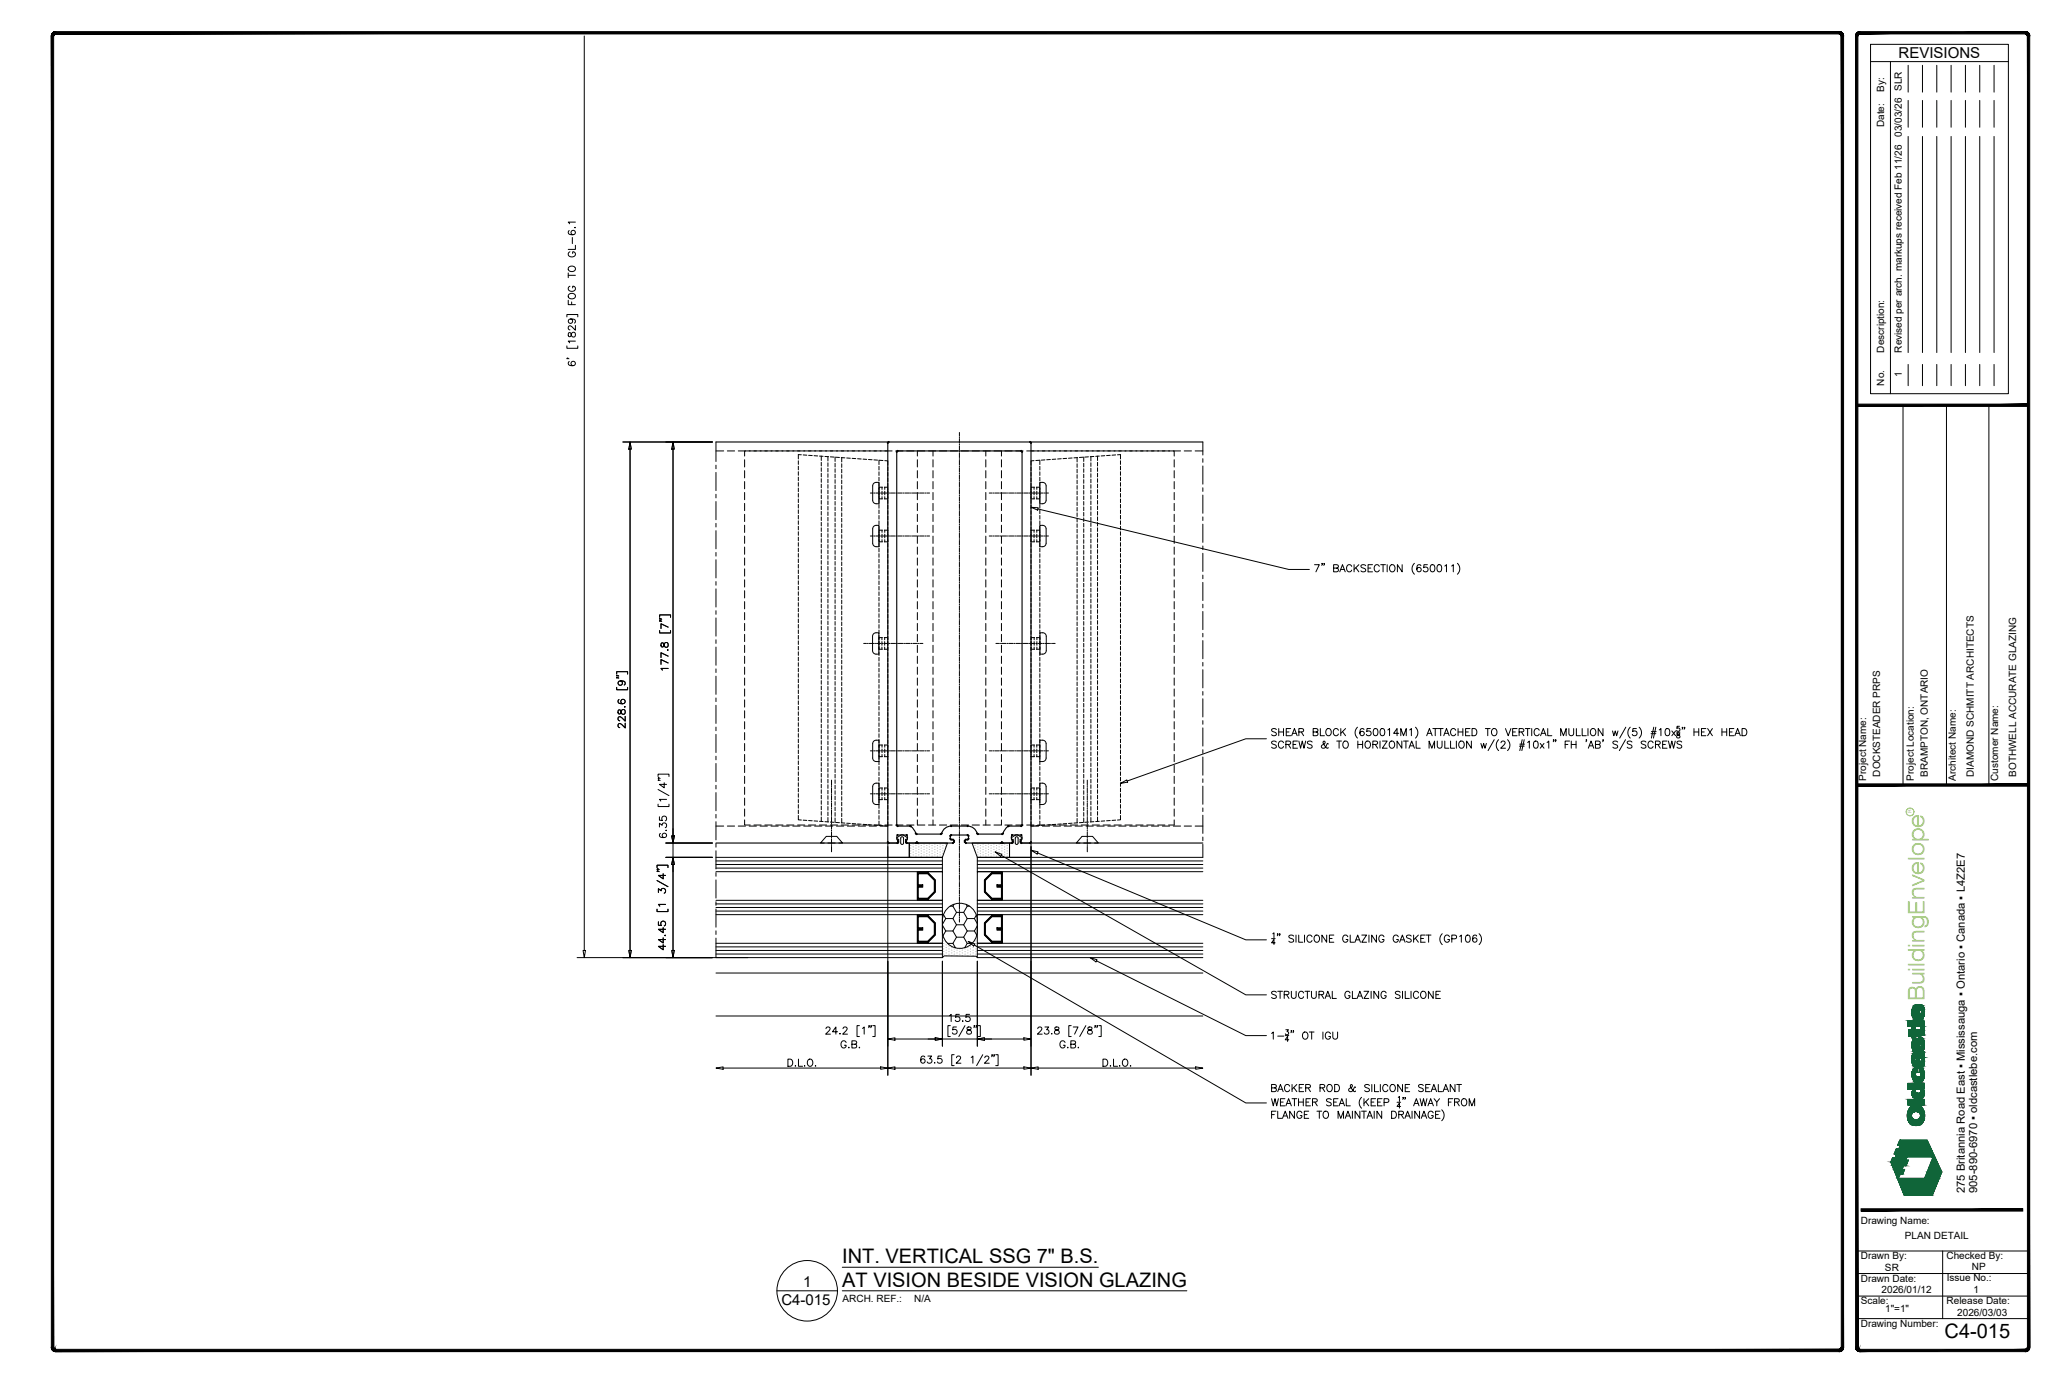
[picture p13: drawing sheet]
<svg xmlns="http://www.w3.org/2000/svg" width="914mm" height="610mm" viewBox="0 0 914 610" stroke-linecap="round" stroke-linejoin="round" font-family="sans-serif">
<defs><g id="words">
<text font-size="10" fill="#88c346" x="853.4" y="443.9" transform="rotate(-90 853.4 443.9)">BuildingEnvelope</text>
<g font-size="8.9">
<text x="373.5" y="560">INT. VERTICAL SSG 7&quot; B.S.</text>
<text x="373.5" y="570.4">AT VISION BESIDE VISION GLAZING</text>
<text x="862.3" y="593.1">C4-015</text>
</g>
<g font-size="6.7">
<text x="841.9" y="25.9">REVISIONS</text>
<text x="356.2" y="570.6">1</text>
<text x="346.5" y="578.5">C4-015</text>
</g>
<g font-size="5">
<text x="871.3" y="529" transform="rotate(-90 871.3 529)">275 Britannia Road East ▪ Mississauga ▪ Ontario ▪ Canada ▪ L4Z2E7</text>
<text x="876.8" y="529" transform="rotate(-90 876.8 529)">905-890-6970 ▪ oldcastlebe.com</text>
</g>
<g font-size="4.4">
<text x="835.5" y="40.9" transform="rotate(-90 835.5 40.9)">By:</text>
<text x="835.5" y="56.4" transform="rotate(-90 835.5 56.4)">Date:</text>
<text x="843.3" y="60.6" transform="rotate(-90 843.3 60.6)">03/03/26 SLR</text>
<text x="835.5" y="156.3" transform="rotate(-90 835.5 156.3)">Description:</text>
<text x="843.3" y="156.3" transform="rotate(-90 843.3 156.3)">Revised per arch. markups received Feb 11/26</text>
<text x="843.3" y="167.1" transform="rotate(-90 843.3 167.1)">1</text>
<text x="835.5" y="171" transform="rotate(-90 835.5 171)">No.</text>
<text x="827.5" y="346.2" transform="rotate(-90 827.5 346.2)">Project Name:</text>
<text x="833.7" y="344.3" transform="rotate(-90 833.7 344.3)">DOCKSTEADER PRPS</text>
<text x="848.7" y="346.2" transform="rotate(-90 848.7 346.2)">Project Location:</text>
<text x="854.8" y="344.4" transform="rotate(-90 854.8 344.4)">BRAMPTON, ONTARIO</text>
<text x="867.3" y="346.2" transform="rotate(-90 867.3 346.2)">Architect Name:</text>
<text x="875.3" y="344.4" transform="rotate(-90 875.3 344.4)">DIAMOND SCHMITT ARCHITECTS</text>
<text x="886.1" y="346.2" transform="rotate(-90 886.1 346.2)">Customer Name:</text>
<text x="894.1" y="344.4" transform="rotate(-90 894.1 344.4)">BOTHWELL ACCURATE GLAZING</text>
<text x="825.2" y="542.4">Drawing Name:</text>
<text x="844.7" y="549.2">PLAN DETAIL</text>
<text x="825.2" y="558.3">Drawn By:</text>
<text x="835.9" y="563.4">SR</text>
<text x="863.2" y="558.4">Checked By:</text>
<text x="874.5" y="563">NP</text>
<text x="825.2" y="568.2">Drawn Date:</text>
<text x="863.3" y="568.1">Issue No.:</text>
<text x="834.4" y="573.3">2026/01/12</text>
<text x="875.2" y="573.1">1</text>
<text x="373.6" y="577.3">ARCH. REF.:</text>
<text x="405.4" y="577.3">N/A</text>
<text x="825.2" y="578.1">Scale:</text>
<text x="836" y="581.5">1&quot;=1&quot;</text>
<text x="863.2" y="578.2">Release Date:</text>
<text x="868" y="583.3">2026/03/03</text>
<text x="825.2" y="588.5">Drawing Number:</text>
</g>
<text font-size="2.1" fill="#88c346" x="847.7" y="360.6" transform="rotate(-90 847.7 360.6)">R</text>
</g></defs>
<!-- layer: _OBE_hidden -->
<g fill="none" stroke="#000" stroke-width=".44">
<path d="M317.5 196v8.6M317.5 199.9h3.4M322.5 199.9h3.3M327.4 199.9h3.2M332.2 199.9h63.4M332.7 199.9h-2.5v2.3M397.2 199.9h3.3M402.1 199.9h3.2M406.8 199.9v2.3M406.9 199.9h3.2M411.7 199.9h3.3M413.7 199.9v2.3"/>
<path d="M416.6 199.9h3.2M421.4 199.9h3.2M426.3 199.9h3.2M431.1 199.9h3.2M435.9 199.9h3.3M437.2 199.9v2.3M440.8 199.9h3.2M444.1 199.9v2.3M445.6 199.9h3.2M450.5 199.9h3.2M455.3 199.9h63.4M518.2 199.9h2.5v2.3"/>
<path d="M520.3 199.9h3.2M525.1 199.9h3.3M530 199.9h3.4M533.4 196v5.7M317.5 206.2v1.6M317.5 209.4v8.1M317.5 219.1v1.6M330.2 203.8v3.2M330.2 208.7v3.2M330.2 213.5v3.2M330.2 218.3v3.3M354 204.3v1.6"/>
<path d="M354 206.7v1.6M354 209.1v1.6M354 211.5v1.6M354 214v1.6M354 216.4v1.6M354 218.8v1.6M355.4 201.6l-1.4-.1v2M356.2 201.7l1.6 .1M358.6 201.9l1.6 .1M361 202l1.6 .1M363.4 202.2l1.6 .1M364.2 202.2v2"/>
<path d="M364.2 205v1.6M364.2 207.4v1.6M364.2 209.8v1.6M364.2 212.2v1.6M364.2 214.6v1.7M364.2 217.1v1.6M364.2 219.5v1.6M365.8 202.4l1.6 .1M367.1 202.4v2M367.1 205.2v1.6M367.1 207.6v1.6M367.1 210v1.6"/>
<path d="M367.1 212.4v1.6M367.1 214.9v1.6M367.1 217.3v1.6M367.1 219.7v1.6M368.2 202.5l1.6 .1M370.3 202.6v2M370.3 205.4v1.6M370.3 207.8v1.6M370.3 210.2v1.7M370.3 212.7v1.6M370.3 215.1v1.6M370.3 217.5v1.6"/>
<path d="M370.3 219.9v1.6M370.6 202.7l1.7 .1M373.1 202.9l1.6 .1M373.3 202.9v1.9M373.3 205.6v1.6M373.3 208v1.6M373.3 210.4v1.7M373.3 212.9v1.6M373.3 215.3v1.6M373.3 217.7v1.6M375.5 203l1.6 .2M377.9 203.2l1.6 .1"/>
<path d="M380.3 203.4l1.6 .1M382.7 203.5l1.6 .2M385.1 203.7l1.6 .1M387.5 203.9l1.6 .1M389.8 204v2M389.8 206.8v1.6M389.8 209.2v1.6M389.8 211.6v1.6M389.8 214v1.6M389.8 216.4v4.1M390 204.1l1.6 .1M391.1 216v1"/>
<path d="M391.1 217.8v1.6M391.3 216h-1.5v1M392.1 216h1.6v1M392.4 216v1M392.4 217.8v1.6M392.4 204.2l1.3 .1v1.9M393.7 207.1v1.6M393.7 209.5v1.6M393.7 211.9v1.6M393.7 214.3v1.6M393.7 216.7v4.5h-1.6M406.8 203.8v3.2"/>
<path d="M406.8 208.7v3.2M406.8 213.5v3.2M406.8 218.3v3.3M413.7 203.8v3.2M413.7 208.7v3.2M413.7 213.5v3.2M413.7 218.3v3.3M437.2 203.8v3.2M437.2 208.7v3.2M437.2 213.5v3.2M437.2 218.3v3.3M444.1 203.8v3.2"/>
<path d="M444.1 208.7v3.2M444.1 213.5v3.2M444.1 218.3v3.3M457.2 207.1v1.6M457.2 209.5v1.6M457.2 211.9v1.6M457.2 214.3v1.6M457.2 216.7v4.5h1.6M458.5 204.2l-1.3 .1v1.9M458.6 216v1M458.6 217.8v1.6M458.8 216h-1.6v1"/>
<path d="M459.6 216h1.5v1M459.8 216v1M459.8 217.8v1.6M461 204.1l-1.7 .1M461.1 204v2M461.1 206.8v1.6M461.1 209.2v1.6M461.1 211.6v1.6M461.1 214v1.6M461.1 216.4v4.1M463.4 203.9l-1.6 .1M465.8 203.7l-1.6 .1"/>
<path d="M468.2 203.5l-1.6 .2M470.6 203.4l-1.6 .1M473 203.2l-1.6 .1M475.4 203l-1.6 .2M477.6 202.9v1.9M477.6 205.6v1.6M477.6 208v1.6M477.6 210.4v1.7M477.6 212.9v1.6M477.6 215.3v1.6M477.6 217.7v1.6M477.8 202.9l-1.6 .1"/>
<path d="M480.3 202.7l-1.6 .1M480.6 202.6v2M480.6 205.4v1.6M480.6 207.8v1.6M480.6 210.2v1.7M480.6 212.7v1.6M480.6 215.1v1.6M480.6 217.5v1.6M480.6 219.9v1.6M482.7 202.5l-1.6 .1M483.8 202.4v2M483.8 205.2v1.6"/>
<path d="M483.8 207.6v1.6M483.8 210v1.6M483.8 212.4v1.6M483.8 214.9v1.6M483.8 217.3v1.6M483.8 219.7v1.6M485.1 202.4l-1.6 .1M486.7 202.2v2M486.7 205v1.6M486.7 207.4v1.6M486.7 209.8v1.6M486.7 212.2v1.6"/>
<path d="M486.7 214.6v1.7M486.7 217.1v1.6M486.7 219.5v1.6M487.5 202.2l-1.6 .1M489.9 202l-1.6 .1M492.3 201.9l-1.6 .1M494.7 201.7l-1.6 .1M495.5 201.6l1.4-.1v2M496.9 204.3v1.6M496.9 206.7v1.6M496.9 209.1v1.6M496.9 211.5v1.6"/>
<path d="M496.9 214v1.6M496.9 216.4v1.6M496.9 218.8v1.6M520.7 203.8v3.2M520.7 208.7v3.2M520.7 213.5v3.2M520.7 218.3v3.3M533.4 203.4v1.6M533.4 206.6v8M533.4 216.3v1.6M533.4 219.5v8M317.5 222.4v8"/>
<path d="M317.5 232v1.6M317.5 235.3v8M330.2 223.2v3.2M330.2 228v3.2M330.2 232.8v3.3M330.2 237.7v3.2M354 221.2v1.6M354 223.6v1.6M354 226.1v1.6M354 228.5v1.6M354 230.9v1.6M354 233.3v1.6"/>
<path d="M354 235.7v1.6M354 238.2v1.6M364.2 221.9v1.6M364.2 224.3v1.6M364.2 226.7v1.7M364.2 229.2v1.6M364.2 231.6v1.6M364.2 234v1.6M364.2 236.4v1.6M364.2 238.8v1.7M367.1 222.1v1.6M367.1 224.5v1.6"/>
<path d="M367.1 226.9v1.7M367.1 229.4v1.6M367.1 231.8v1.6M367.1 234.2v1.6M367.1 236.6v1.6M367.1 239v1.7M370.3 222.3v1.6M370.3 224.8v1.6M370.3 227.2v1.6M370.3 229.6v1.6M370.3 232v1.6M370.3 234.4v1.6"/>
<path d="M370.3 236.8v1.7M370.3 239.3v1.6M373.3 220.1v1.6M373.3 222.5v1.7M373.3 225v1.6M373.3 227.4v1.6M373.3 229.8v1.6M373.3 232.2v1.6M373.3 234.6v1.7M373.3 237.1v1.6M373.3 239.5v1.6M389.8 220.2v1h1.5"/>
<path d="M389.8 239.3v.9h1.5M389.8 221.3v1.6M389.8 223.7v1.6M389.8 226.1v1.6M389.8 228.5v1.6M389.8 231v1.6M389.8 233.4v1.6M389.8 235.8v4M391.1 220.2v1M391.1 235.1v.9M391.1 236.8v1.6M391.1 239.3v.9"/>
<path d="M391.3 235.1h-1.5v.9M392.1 235.1h1.6v.9M392.4 220.2v1M392.4 235.1v.9M392.4 236.8v1.6M392.4 239.3v.9M393.7 221.6v1.6M393.7 224v1.6M393.7 226.4v1.6M393.7 228.8v1.6M393.7 231.2v1.7M393.7 233.7v1.6"/>
<path d="M393.7 236.1v4.1h-1.6M406.8 223.2v3.2M406.8 228v3.2M406.8 232.8v3.3M406.8 237.7v3.2M413.7 223.2v3.2M413.7 228v3.2M413.7 232.8v3.3M413.7 237.7v3.2M437.2 223.2v3.2M437.2 228v3.2M437.2 232.8v3.3"/>
<path d="M437.2 237.7v3.2M444.1 223.2v3.2M444.1 228v3.2M444.1 232.8v3.3M444.1 237.7v3.2M457.2 221.6v1.6M457.2 224v1.6M457.2 226.4v1.6M457.2 228.8v1.6M457.2 231.2v1.7M457.2 233.7v1.6M457.2 236.1v4.1h1.6"/>
<path d="M458.6 220.2v1M458.6 235.1v.9M458.6 236.8v1.6M458.6 239.3v.9M458.8 235.1h-1.6v.9M459.6 235.1h1.5v.9M459.8 220.2v1M459.8 235.1v.9M459.8 236.8v1.6M459.8 239.3v.9M461.1 220.2v1h-1.5M461.1 239.3v.9h-1.5"/>
<path d="M461.1 221.3v1.6M461.1 223.7v1.6M461.1 226.1v1.6M461.1 228.5v1.6M461.1 231v1.6M461.1 233.4v1.6M461.1 235.8v4M477.6 220.1v1.6M477.6 222.5v1.7M477.6 225v1.6M477.6 227.4v1.6M477.6 229.8v1.6"/>
<path d="M477.6 232.2v1.6M477.6 234.6v1.7M477.6 237.1v1.6M477.6 239.5v1.6M480.6 222.3v1.6M480.6 224.8v1.6M480.6 227.2v1.6M480.6 229.6v1.6M480.6 232v1.6M480.6 234.4v1.6M480.6 236.8v1.7M480.6 239.3v1.6"/>
<path d="M483.8 222.1v1.6M483.8 224.5v1.6M483.8 226.9v1.7M483.8 229.4v1.6M483.8 231.8v1.6M483.8 234.2v1.6M483.8 236.6v1.6M483.8 239v1.7M486.7 221.9v1.6M486.7 224.3v1.6M486.7 226.7v1.7M486.7 229.2v1.6"/>
<path d="M486.7 231.6v1.6M486.7 234v1.6M486.7 236.4v1.6M486.7 238.8v1.7M496.9 221.2v1.6M496.9 223.6v1.6M496.9 226.1v1.6M496.9 228.5v1.6M496.9 230.9v1.6M496.9 233.3v1.6M496.9 235.7v1.6M496.9 238.2v1.6"/>
<path d="M520.7 223.2v3.2M520.7 228v3.2M520.7 232.8v3.3M520.7 237.7v3.2M533.4 229.2v1.6M533.4 232.4v8.1M317.5 244.9v1.6M317.5 248.2v8M317.5 257.8v1.7M330.2 242.5v3.3M330.2 247.4v3.2M330.2 252.2v3.2"/>
<path d="M330.2 257v3.3M354 240.6v1.6M354 243v1.6M354 245.4v1.6M354 247.8v1.6M354 250.2v1.7M354 252.7v1.6M354 255.1v1.6M354 257.5v1.6M354 259.9v1.6M364.2 241.3v1.6M364.2 243.7v1.6"/>
<path d="M364.2 246.1v1.6M364.2 248.5v1.6M364.2 250.9v1.7M364.2 253.4v1.6M364.2 255.8v1.6M364.2 258.2v1.6M367.1 241.5v1.6M367.1 243.9v1.6M367.1 246.3v1.6M367.1 248.7v1.6M367.1 251.1v1.7M367.1 253.6v1.6"/>
<path d="M367.1 256v1.6M367.1 258.4v1.6M370.3 241.7v1.6M370.3 244.1v1.6M370.3 246.5v1.6M370.3 248.9v1.7M370.3 251.4v1.6M370.3 253.8v1.6M370.3 256.2v1.6M370.3 258.6v1.6M373.3 241.9v1.6M373.3 244.3v1.6"/>
<path d="M373.3 246.7v1.6M373.3 249.2v1.6M373.3 251.6v1.6M373.3 254v1.6M373.3 256.4v1.6M373.3 258.8v1.6M389.8 240.6v1.6M389.8 243.1v1.6M389.8 245.5v1.6M389.8 247.9v1.6M389.8 250.3v1.6M389.8 252.7v1.6"/>
<path d="M389.8 255.1v1.7M389.8 257.6v1.6M389.8 260v1.6M393.7 240.9v1.6M393.7 243.3v1.7M393.7 245.8v1.6M393.7 248.2v1.6M393.7 250.6v1.6M393.7 253v1.6M393.7 255.4v1.7M393.7 257.9v1.6M406.8 242.5v3.3"/>
<path d="M406.8 247.4v3.2M406.8 252.2v3.2M406.8 257v3.3M413.7 242.5v3.3M413.7 247.4v3.2M413.7 252.2v3.2M413.7 257v3.3M437.2 242.5v3.3M437.2 247.4v3.2M437.2 252.2v3.2M437.2 257v3.3M444.1 242.5v3.3"/>
<path d="M444.1 247.4v3.2M444.1 252.2v3.2M444.1 257v3.3M457.2 240.9v1.6M457.2 243.3v1.7M457.2 245.8v1.6M457.2 248.2v1.6M457.2 250.6v1.6M457.2 253v1.6M457.2 255.4v1.7M457.2 257.9v1.6M461.1 240.6v1.6"/>
<path d="M461.1 243.1v1.6M461.1 245.5v1.6M461.1 247.9v1.6M461.1 250.3v1.6M461.1 252.7v1.6M461.1 255.1v1.7M461.1 257.6v1.6M461.1 260v1.6M477.6 241.9v1.6M477.6 244.3v1.6M477.6 246.7v1.6M477.6 249.2v1.6"/>
<path d="M477.6 251.6v1.6M477.6 254v1.6M477.6 256.4v1.6M477.6 258.8v1.6M480.6 241.7v1.6M480.6 244.1v1.6M480.6 246.5v1.6M480.6 248.9v1.7M480.6 251.4v1.6M480.6 253.8v1.6M480.6 256.2v1.6M480.6 258.6v1.6"/>
<path d="M483.8 241.5v1.6M483.8 243.9v1.6M483.8 246.3v1.6M483.8 248.7v1.6M483.8 251.1v1.7M483.8 253.6v1.6M483.8 256v1.6M483.8 258.4v1.6M486.7 241.3v1.6M486.7 243.7v1.6M486.7 246.1v1.6M486.7 248.5v1.6"/>
<path d="M486.7 250.9v1.7M486.7 253.4v1.6M486.7 255.8v1.6M486.7 258.2v1.6M496.9 240.6v1.6M496.9 243v1.6M496.9 245.4v1.6M496.9 247.8v1.6M496.9 250.2v1.7M496.9 252.7v1.6M496.9 255.1v1.6M496.9 257.5v1.6"/>
<path d="M496.9 259.9v1.6M520.7 242.5v3.3M520.7 247.4v3.2M520.7 252.2v3.2M520.7 257v3.3M533.4 242.1v1.6M533.4 245.3v8.1M533.4 255v1.6M533.4 258.2v8.1M317.5 261.1v8M317.5 270.7v1.7M317.5 274v8"/>
<path d="M330.2 261.9v3.2M330.2 266.7v3.2M330.2 271.6v3.2M330.2 276.4v3.2M354 262.3v1.7M354 264.8v1.6M354 267.2v1.6M354 269.6v1.6M354 272v1.6M354 274.4v1.7M354 276.9v1.6M354 279.3v1.6"/>
<path d="M364.2 260.6v1.6M364.2 263v1.6M364.2 265.5v1.6M364.2 267.9v1.6M364.2 270.3v1.6M364.2 272.7v1.6M364.2 275.1v1.6M364.2 277.6v1.6M364.2 280v1.6M367.1 260.8v1.6M367.1 263.2v1.7M367.1 265.7v1.6"/>
<path d="M367.1 268.1v1.6M367.1 270.5v1.6M367.1 272.9v1.6M367.1 275.3v1.6M367.1 277.8v1.6M370.3 261v1.7M370.3 263.5v1.6M370.3 265.9v1.6M370.3 268.3v1.6M370.3 270.7v1.6M370.3 273.1v1.7M370.3 275.6v1.6"/>
<path d="M370.3 278v1.6M373.3 261.2v1.7M373.3 263.7v1.6M373.3 266.1v1.6M373.3 268.5v1.6M373.3 270.9v1.6M373.3 273.3v1.7M373.3 275.8v1.6M373.3 278.2v1.6M389.8 262.4v1.6M389.8 264.8v1.6M389.8 267.2v1.7"/>
<path d="M389.8 269.7v1.6M389.8 272.1v1.6M389.8 274.5v1.6M389.8 276.9v1.6M389.8 279.3v1.7M393.7 260.3v1.6M393.7 262.7v1.6M393.7 265.1v1.6M393.7 267.5v1.7M393.7 270v1.6M393.7 272.4v1.6M393.7 274.8v1.6"/>
<path d="M393.7 277.2v1.6M393.7 279.6v1.6M406.8 261.9v3.2M406.8 266.7v3.2M406.8 271.6v3.2M406.8 276.4v3.2M413.7 261.9v3.2M413.7 266.7v3.2M413.7 271.6v3.2M413.7 276.4v3.2M437.2 261.9v3.2M437.2 266.7v3.2"/>
<path d="M437.2 271.6v3.2M437.2 276.4v3.2M444.1 261.9v3.2M444.1 266.7v3.2M444.1 271.6v3.2M444.1 276.4v3.2M457.2 260.3v1.6M457.2 262.7v1.6M457.2 265.1v1.6M457.2 267.5v1.7M457.2 270v1.6M457.2 272.4v1.6"/>
<path d="M457.2 274.8v1.6M457.2 277.2v1.6M457.2 279.6v1.6M461.1 262.4v1.6M461.1 264.8v1.6M461.1 267.2v1.7M461.1 269.7v1.6M461.1 272.1v1.6M461.1 274.5v1.6M461.1 276.9v1.6M461.1 279.3v1.7M477.6 261.2v1.7"/>
<path d="M477.6 263.7v1.6M477.6 266.1v1.6M477.6 268.5v1.6M477.6 270.9v1.6M477.6 273.3v1.7M477.6 275.8v1.6M477.6 278.2v1.6M480.6 261v1.7M480.6 263.5v1.6M480.6 265.9v1.6M480.6 268.3v1.6M480.6 270.7v1.6"/>
<path d="M480.6 273.1v1.7M480.6 275.6v1.6M480.6 278v1.6M483.8 260.8v1.6M483.8 263.2v1.7M483.8 265.7v1.6M483.8 268.1v1.6M483.8 270.5v1.6M483.8 272.9v1.6M483.8 275.3v1.6M483.8 277.8v1.6M486.7 260.6v1.6"/>
<path d="M486.7 263v1.6M486.7 265.5v1.6M486.7 267.9v1.6M486.7 270.3v1.6M486.7 272.7v1.6M486.7 275.1v1.6M486.7 277.6v1.6M486.7 280v1.6M496.9 262.3v1.7M496.9 264.8v1.6M496.9 267.2v1.6M496.9 269.6v1.6"/>
<path d="M496.9 272v1.6M496.9 274.4v1.7M496.9 276.9v1.6M496.9 279.3v1.6M520.7 261.9v3.2M520.7 266.7v3.2M520.7 271.6v3.2M520.7 276.4v3.2M533.4 267.9v1.6M533.4 271.1v8.1M317.5 283.6v1.7M317.5 286.9v8"/>
<path d="M317.5 296.5v1.7M317.5 299.8v8M330.2 281.2v3.3M330.2 286.1v3.2M330.2 290.9v3.2M330.2 295.8v3.2M354 281.7v1.6M354 284.1v1.6M354 286.5v1.6M354 289v1.6M354 291.4v1.6M354 293.8v1.6"/>
<path d="M354 296.2v1.6M354 298.6v1.6M364.2 282.4v1.6M364.2 284.8v1.6M364.2 287.2v1.6M364.2 289.6v1.7M364.2 292.1v1.6M364.2 294.5v1.6M364.2 296.9v1.6M364.2 299.3v1.6M367.1 280.2v1.6M367.1 282.6v1.6"/>
<path d="M367.1 285v1.6M367.1 287.4v1.6M367.1 289.9v1.6M367.1 292.3v1.6M367.1 294.7v1.6M367.1 297.1v1.6M367.1 299.5v1.6M370.3 280.4v1.6M370.3 282.8v1.6M370.3 285.2v1.7M370.3 287.7v1.6M370.3 290.1v1.6"/>
<path d="M370.3 292.5v1.6M370.3 294.9v1.6M370.3 297.3v1.6M370.3 299.8v1.6M373.3 280.6v1.6M373.3 283v1.6M373.3 285.4v1.7M373.3 287.9v1.6M373.3 290.3v1.6M373.3 292.7v1.6M373.3 295.1v1.6M373.3 297.5v1.7"/>
<path d="M373.3 300v1.6M389.7 286.9v.9h1.6M389.8 281.8v1.6M389.8 284.2l-.1 1.9M389.8 286.6v1.6M389.8 289v1.6M389.8 291.4v1.7M389.8 293.9v1.6M389.8 296.3v1.6M389.8 298.7v1.6M391.1 282.7v.9M391.1 284.5v1.6"/>
<path d="M391.1 286.9v.9M391.3 282.7h-1.6v.9M392.1 287.8h1.6M392.3 282.7v.9M392.3 284.5v1.6M392.3 286.9v.9M393.7 284.5v1.6M393.7 286.9v1.6M393.7 282.1v1.5v-.9h-1.6M393.7 289.3v1.6M393.7 291.7v1.6M393.7 294.1v1.7"/>
<path d="M393.7 296.6v1.6M393.7 299v1.6M406.8 281.2v3.3M406.8 286.1v3.2M406.8 290.9v3.2M406.8 295.8v3.2M413.7 281.2v3.3M413.7 286.1v3.2M413.7 290.9v3.2M413.7 295.8v3.2M437.2 281.2v3.3M437.2 286.1v3.2"/>
<path d="M437.2 290.9v3.2M437.2 295.8v3.2M444.1 281.2v3.3M444.1 286.1v3.2M444.1 290.9v3.2M444.1 295.8v3.2M457.2 282.1v1.5v-.9h1.6M457.2 289.3v1.6M457.2 291.7v1.6M457.2 294.1v1.7M457.2 296.6v1.6M457.2 299v1.6"/>
<path d="M457.2 284.5v1.6M457.2 286.9v1.6M457.2 287.8h1.6M458.6 282.7v.9M458.6 284.5v1.6M458.6 286.9v.9M459.6 282.7h1.6v.9M459.8 282.7v.9M459.8 284.5v1.6M459.8 286.9v.9M461.1 281.8v1.6M461.1 284.2v1.6"/>
<path d="M461.1 286.6v1.6M461.1 289v1.6M461.1 291.4v1.7M461.1 293.9v1.6M461.1 296.3v1.6M461.1 298.7v1.6M461.2 286.9v.9h-1.6M461.2 284.5v1.6M477.6 280.6v1.6M477.6 283v1.6M477.6 285.4v1.7M477.6 287.9v1.6"/>
<path d="M477.6 290.3v1.6M477.6 292.7v1.6M477.6 295.1v1.6M477.6 297.5v1.7M477.6 300v1.6M480.6 280.4v1.6M480.6 282.8v1.6M480.6 285.2v1.7M480.6 287.7v1.6M480.6 290.1v1.6M480.6 292.5v1.6M480.6 294.9v1.6"/>
<path d="M480.6 297.3v1.6M480.6 299.8v1.6M483.8 280.2v1.6M483.8 282.6v1.6M483.8 285v1.6M483.8 287.4v1.6M483.8 289.9v1.6M483.8 292.3v1.6M483.8 294.7v1.6M483.8 297.1v1.6M483.8 299.5v1.6M486.7 282.4v1.6"/>
<path d="M486.7 284.8v1.6M486.7 287.2v1.6M486.7 289.6v1.7M486.7 292.1v1.6M486.7 294.5v1.6M486.7 296.9v1.6M486.7 299.3v1.6M496.9 281.7v1.6M496.9 284.1v1.6M496.9 286.5v1.6M496.9 289v1.6M496.9 291.4v1.6"/>
<path d="M496.9 293.8v1.6M496.9 296.2v1.6M496.9 298.6v1.6M520.7 281.2v3.3M520.7 286.1v3.2M520.7 290.9v3.2M520.7 295.8v3.2M533.4 280.8v1.6M533.4 284v8.1M533.4 293.7v1.6M533.4 296.9v8.1M317.5 309.5v1.6"/>
<path d="M317.5 312.7v8M330.2 300.6v3.2M330.2 305.4v3.3M330.2 310.3v3.2M330.2 315.1v3.2M330.2 319.9v3.3M354 301.1v1.6M354 303.5v1.6M354 305.9v1.6M354 308.3v1.6M354 310.7v1.6M354 313.2v1.6"/>
<path d="M354 315.6v1.6M354 318v1.6M364.2 301.7v1.7M364.2 304.2v1.6M364.2 306.6v1.6M364.2 309v1.6M364.2 311.4v1.6M364.2 313.8v1.7M364.2 316.3v1.6M364.2 318.7v1.6M367.1 302v1.6M367.1 304.4v1.6"/>
<path d="M367.1 306.8v1.6M367.1 309.2v1.6M367.1 311.6v1.6M367.1 314v1.7M367.1 316.5v1.6M367.1 318.9v1.6M370.3 302.2v1.6M370.3 304.6v1.6M370.3 307v1.6M370.3 309.4v1.6M370.3 311.8v1.7M370.3 314.3v1.6"/>
<path d="M370.3 316.7v1.6M370.3 319.1v1.6M373.3 302.4v1.6M373.3 304.8v1.6M373.3 307.2v1.6M373.3 309.6v1.7M373.3 312.1v1.6M373.3 314.5v1.6M373.3 316.9v1.6M373.3 319.3v1.6M389.8 301.1v1.6M389.8 303.5v1.6"/>
<path d="M389.8 306v1.6M389.8 308.4v1.6M389.8 310.8v1.6M389.8 313.2v1.6M389.8 315.6v1.6M389.8 318.1v1.6M393.7 301.4v1.6M393.7 303.8v1.6M393.7 306.2v1.7M393.7 308.7v1.6M393.7 311.1v1.6M393.7 313.5v1.6"/>
<path d="M393.7 315.9v1.6M393.7 318.3v1.7M406.8 300.6v3.2M406.8 305.4v3.3M406.8 310.3v3.2M406.8 315.1v3.2M406.8 319.9v3.3M413.7 300.6v3.2M413.7 305.4v3.3M413.7 310.3v3.2M413.7 315.1v3.2M413.7 319.9v3.3"/>
<path d="M437.2 300.6v3.2M437.2 305.4v3.3M437.2 310.3v3.2M437.2 315.1v3.2M437.2 319.9v3.3M444.1 300.6v3.2M444.1 305.4v3.3M444.1 310.3v3.2M444.1 315.1v3.2M444.1 319.9v3.3M457.2 301.4v1.6M457.2 303.8v1.6"/>
<path d="M457.2 306.2v1.7M457.2 308.7v1.6M457.2 311.1v1.6M457.2 313.5v1.6M457.2 315.9v1.6M457.2 318.3v1.7M461.1 301.1v1.6M461.1 303.5v1.6M461.1 306v1.6M461.1 308.4v1.6M461.1 310.8v1.6M461.1 313.2v1.6"/>
<path d="M461.1 315.6v1.6M461.1 318.1v1.6M477.6 302.4v1.6M477.6 304.8v1.6M477.6 307.2v1.6M477.6 309.6v1.7M477.6 312.1v1.6M477.6 314.5v1.6M477.6 316.9v1.6M477.6 319.3v1.6M480.6 302.2v1.6M480.6 304.6v1.6"/>
<path d="M480.6 307v1.6M480.6 309.4v1.6M480.6 311.8v1.7M480.6 314.3v1.6M480.6 316.7v1.6M480.6 319.1v1.6M483.8 302v1.6M483.8 304.4v1.6M483.8 306.8v1.6M483.8 309.2v1.6M483.8 311.6v1.6M483.8 314v1.7"/>
<path d="M483.8 316.5v1.6M483.8 318.9v1.6M486.7 301.7v1.7M486.7 304.2v1.6M486.7 306.6v1.6M486.7 309v1.6M486.7 311.4v1.6M486.7 313.8v1.7M486.7 316.3v1.6M486.7 318.7v1.6M496.9 301.1v1.6M496.9 303.5v1.6"/>
<path d="M496.9 305.9v1.6M496.9 308.3v1.6M496.9 310.7v1.6M496.9 313.2v1.6M496.9 315.6v1.6M496.9 318v1.6M520.7 300.6v3.2M520.7 305.4v3.3M520.7 310.3v3.2M520.7 315.1v3.2M520.7 319.9v3.3M533.4 306.6v1.6"/>
<path d="M533.4 309.8v8.1M533.4 319.5v1.6M317.5 322.4v1.6M317.5 325.6v8M317.5 335.3v1.6M317.5 338.5v8M330.2 324.8v3.2M330.2 329.6v3.2M330.2 334.5v3.2M330.2 339.3v3.2M354 320.4v1.6M354 322.8v1.6"/>
<path d="M354 325.2v1.7M354 327.7v1.6M354 330.1v1.6M354 332.5v1.6M354 334.9v1.6M354 337.3v1.7M354 339.8v1.6M364.2 321.1v1.6M364.2 323.5v1.6M364.2 325.9v1.6M364.2 328.4v1.6M364.2 330.8v1.6"/>
<path d="M364.2 333.2v1.6M364.2 335.6v1.6M364.2 338v1.6M367.1 321.3v1.6M367.1 323.7v1.6M367.1 326.1v1.7M367.1 328.6v1.6M367.1 331v1.6M367.1 333.4v1.6M367.1 335.8v1.6M367.1 338.2v1.7M370.3 321.5v1.6"/>
<path d="M370.3 323.9v1.7M370.3 326.4v1.6M370.3 328.8v1.6M370.3 331.2v1.6M370.3 333.6v1.6M370.3 336v1.7M370.3 338.5v1.6M373.3 321.7v1.6M373.3 324.2v1.6M373.3 326.6v1.6M373.3 329v1.6M373.3 331.4v1.6"/>
<path d="M373.3 333.8v1.6M373.3 336.2v1.7M373.3 338.7v1.6M389.8 334.5v1h1.5M389.8 320.5v1.6M389.8 322.9v1.6M389.8 325.3v1.6M389.8 327.7v1.6M389.8 330.1v1.7M389.8 332.1v2.1M389.8 335v1.6M389.8 337.4v1.6"/>
<path d="M389.8 339.8v1.6M391.1 330.3v1M391.1 332.1v1.6M391.1 334.5v1M391.3 330.3h-1.5v1M392.1 330.3h1.6v1M392.1 335.5h1.6M392.4 330.3v1M392.4 332.1v1.6M392.4 334.5v1M393.7 320.8v1.6M393.7 323.2v1.6"/>
<path d="M393.7 325.6v1.6M393.7 328v1.6M393.7 330.4v6.5M393.7 337.7v1.6M406.8 324.8v3.2M406.8 329.6v3.2M406.8 334.5v3.2M406.8 339.3v3.2M413.7 324.8v3.2M413.7 329.6v3.2M413.7 334.5v3.2M413.7 339.3v3.2"/>
<path d="M437.2 324.8v3.2M437.2 329.6v3.2M437.2 334.5v3.2M437.2 339.3v3.2M444.1 324.8v3.2M444.1 329.6v3.2M444.1 334.5v3.2M444.1 339.3v3.2M457.2 320.8v1.6M457.2 323.2v1.6M457.2 325.6v1.6M457.2 328v1.6"/>
<path d="M457.2 330.4v6.5M457.2 337.7v1.6M457.2 335.5h1.6M458.6 330.3v1M458.6 332.1v1.6M458.6 334.5v1M458.8 330.3h-1.6v1M459.6 330.3h1.5v1M459.8 330.3v1M459.8 332.1v1.6M459.8 334.5v1M461.1 334.5v1h-1.5"/>
<path d="M461.1 320.5v1.6M461.1 322.9v1.6M461.1 325.3v1.6M461.1 327.7v1.6M461.1 330.1v1.7M461.1 332.1v2.1M461.1 335v1.6M461.1 337.4v1.6M461.1 339.8v1.6M477.6 321.7v1.6M477.6 324.2v1.6M477.6 326.6v1.6"/>
<path d="M477.6 329v1.6M477.6 331.4v1.6M477.6 333.8v1.6M477.6 336.2v1.7M477.6 338.7v1.6M480.6 321.5v1.6M480.6 323.9v1.7M480.6 326.4v1.6M480.6 328.8v1.6M480.6 331.2v1.6M480.6 333.6v1.6M480.6 336v1.7"/>
<path d="M480.6 338.5v1.6M483.8 321.3v1.6M483.8 323.7v1.6M483.8 326.1v1.7M483.8 328.6v1.6M483.8 331v1.6M483.8 333.4v1.6M483.8 335.8v1.6M483.8 338.2v1.7M486.7 321.1v1.6M486.7 323.5v1.6M486.7 325.9v1.6"/>
<path d="M486.7 328.4v1.6M486.7 330.8v1.6M486.7 333.2v1.6M486.7 335.6v1.6M486.7 338v1.6M496.9 320.4v1.6M496.9 322.8v1.6M496.9 325.2v1.7M496.9 327.7v1.6M496.9 330.1v1.6M496.9 332.5v1.6M496.9 334.9v1.6"/>
<path d="M496.9 337.3v1.7M496.9 339.8v1.6M520.7 324.8v3.2M520.7 329.6v3.2M520.7 334.5v3.2M520.7 339.3v3.2M533.4 322.7v8.1M533.4 332.4v1.6M533.4 335.6v8.1M317.5 348.2v1.6M317.5 351.4v8.1M330.2 344.1v3.3"/>
<path d="M330.2 349v3.2M330.2 353.8v3.2M330.2 358.7v3.2M354 342.2v1.6M354 344.6v1.6M354 347v1.6M354 349.4v1.7M354 351.9v1.6M354 354.3v1.6M354 356.7v1.6M354 359.1v1.6M364.2 340.5v1.6"/>
<path d="M364.2 342.9v1.6M364.2 345.3v1.6M364.2 347.7v1.6M364.2 350.1v1.6M364.2 352.6v1.6M364.2 355v1.6M364.2 357.4v1.6M364.2 359.8v1.6M367.1 340.7v1.6M367.1 343.1v1.6M367.1 345.5v1.6M367.1 347.9v1.6"/>
<path d="M367.1 350.3v1.6M367.1 352.8v1.6M367.1 355.2v1.6M367.1 357.6v1.6M368.7 345.9v2.3M368.7 348.6v.5M368.7 349.5v2M368.7 351.9v.4M368.7 352.7v2M368.7 355.1v.4M368.7 355.9v2M368.7 358.3v.4"/>
<path d="M368.7 359.1v2.1M370.3 340.9v1.6M370.3 343.3v1.6M370.3 345.7v1.6M370.3 348.1v1.7M370.3 350.6v1.6M370.3 353v1.6M370.3 355.4v1.6M370.3 357.8v1.6M373.3 341.1v1.6M373.3 343.5v1.6M373.3 345.9v1.6"/>
<path d="M373.3 348.3v1.7M373.3 350.8v1.6M373.3 353.2v1.6M373.3 355.6v1.6M373.3 358v1.6M389.8 349.5v5h1.5M389.8 342.2v1.7M389.8 344.7v1.6M389.8 347.1v1.6M389.8 354.3v1.7M389.8 356.8v1.6M389.8 359.2v1.6"/>
<path d="M391.1 349.4v.9M391.1 351.1v1.6M391.1 353.6v.9M391.3 349.4h-1.5v.9M392.1 349.4h1.6v.9M392.4 349.4v.9M392.4 351.1v1.6M392.4 353.6v.9M393.7 340.1v1.6M393.7 342.5v1.6M393.7 345v1.6M393.7 347.4v1.6"/>
<path d="M393.7 349.8v4.7h-1.6M393.7 354.6v1.6M393.7 357v1.7M393.7 359.5v1.6M406.8 344.1v3.3M406.8 349v3.2M406.8 353.8v3.2M406.8 358.7v3.2M413.7 344.1v3.3M413.7 349v3.2M413.7 353.8v3.2M413.7 358.7v3.2"/>
<path d="M437.2 344.1v3.3M437.2 349v3.2M437.2 353.8v3.2M437.2 358.7v3.2M444.1 344.1v3.3M444.1 349v3.2M444.1 353.8v3.2M444.1 358.7v3.2M457.2 340.1v1.6M457.2 342.5v1.6M457.2 345v1.6M457.2 347.4v1.6"/>
<path d="M457.2 349.8v4.7h1.6M457.2 354.6v1.6M457.2 357v1.7M457.2 359.5v1.6M458.6 349.4v.9M458.6 351.1v1.6M458.6 353.6v.9M458.8 349.4h-1.6v.9M459.6 349.4h1.5v.9M459.8 349.4v.9M459.8 351.1v1.6M459.8 353.6v.9"/>
<path d="M461.1 349.5v5h-1.5M461.1 342.2v1.7M461.1 344.7v1.6M461.1 347.1v1.6M461.1 354.3v1.7M461.1 356.8v1.6M461.1 359.2v1.6M477.6 341.1v1.6M477.6 343.5v1.6M477.6 345.9v1.6M477.6 348.3v1.7M477.6 350.8v1.6"/>
<path d="M477.6 353.2v1.6M477.6 355.6v1.6M477.6 358v1.6M480.6 340.9v1.6M480.6 343.3v1.6M480.6 345.7v1.6M480.6 348.1v1.7M480.6 350.6v1.6M480.6 353v1.6M480.6 355.4v1.6M480.6 357.8v1.6M482.2 345.9v2.3"/>
<path d="M482.2 348.6v.5M482.2 349.5v2M482.2 351.9v.4M482.2 352.7v2M482.2 355.1v.4M482.2 355.9v2M482.2 358.3v.4M482.2 359.1v2.1M483.8 340.7v1.6M483.8 343.1v1.6M483.8 345.5v1.6M483.8 347.9v1.6"/>
<path d="M483.8 350.3v1.6M483.8 352.8v1.6M483.8 355.2v1.6M483.8 357.6v1.6M486.7 340.5v1.6M486.7 342.9v1.6M486.7 345.3v1.6M486.7 347.7v1.6M486.7 350.1v1.6M486.7 352.6v1.6M486.7 355v1.6M486.7 357.4v1.6"/>
<path d="M486.7 359.8v1.6M496.9 342.2v1.6M496.9 344.6v1.6M496.9 347v1.6M496.9 349.4v1.7M496.9 351.9v1.6M496.9 354.3v1.6M496.9 356.7v1.6M496.9 359.1v1.6M520.7 344.1v3.3M520.7 349v3.2M520.7 353.8v3.2"/>
<path d="M520.7 358.7v3.2M533.4 345.3v1.6M533.4 348.5v8.1M533.4 358.2v1.6M317.5 366.2h3.4M317.5 361.1v1.6M317.5 364.3v8.1M317.5 374v1.6M317.5 377.2v8.1M322.5 366.2h3.3M327.4 366.2h3.2M330.2 363.5v2.3h2.5"/>
<path d="M332.2 366.2h3.2M334.3 365.8h3.3M337.1 366.2h3.2M339.2 365.8h3.2M341.9 366.2h3.2M344 365.8h3.2M346.7 366.2h3.3M348.8 365.8h3.3M351.6 366.2h3.2M353.7 365.8h3.2M354 361.5v2l1.4 .1M356.2 363.6l1.6 .1"/>
<path d="M356.4 366.2h3.2M358.5 365.8h3.2M358.6 363.8l1.6 .1M361 364l1.6 .1M361.2 366.2h3.3M363.4 365.8h3.2M363.4 364.1l1.6 .1M364.2 362.2v2M365.5 373.8h-1.6l2.5-3h4.7l2.5 3h-1.6M365.8 364.3l1.6 .1M366.1 366.2h3.2M367.1 373.8h3.3"/>
<path d="M367.1 360v1.6M367.1 362.4v2M368.2 365.8h3.2M368.2 364.5l1.6 .1M368.7 361.6v.4M368.7 362.4v2M368.7 364.8v.4M368.7 365.6v2M368.7 368v.4M368.7 368.8v2M368.7 371.2v.4M368.7 372v2.1"/>
<path d="M368.7 374.5v.4M368.7 375.3v2.3M370.3 360.2v1.6M370.3 362.7v1.9M370.6 364.6l1.7 .1M370.9 366.2h3.2M373 365.8h3.3M373.1 364.8l1.6 .1M373.3 360.4v1.7M373.3 362.9v1.9M375.5 365l1.6 .1M375.8 366.2h3.2"/>
<path d="M377.9 365.8h3.2M377.9 365.1l1.6 .1M380.3 365.3l1.6 .1M380.6 366.2h3.2M382.7 365.8h3.2M382.7 365.5l1.6 .1M385.1 365.6l1.6 .1M385.4 366.2h3.3M387.5 365.8l1.6 .1M387.6 365.8h3.2M389.8 361.6v1.6M389.8 364v2"/>
<path d="M390 366l1.6 .1M390.3 366.2h3.4M392.4 365.8h3.2M393.7 364.3v1.9l-1.3-.1M393.7 361.9v1.6M397.2 365.8h3.3M402.1 365.8h3.2M406.8 363.5v2.3M406.9 365.8h3.2M411.7 365.8h3.3M413.7 363.5v2.3M416.6 365.8h3.2"/>
<path d="M421.4 365.8h3.2M426.3 365.8h3.2M431.1 365.8h3.2M435.9 365.8h3.3M437.2 363.5v2.3M440.8 365.8h3.2M444.1 363.5v2.3M445.6 365.8h3.2M450.5 365.8h3.2M455.3 365.8h3.2M457.2 364.3v1.9l1.3-.1M457.2 366.2h3.4"/>
<path d="M457.2 361.9v1.6M460.1 365.8h3.3M461 366l-1.7 .1M461.1 361.6v1.6M461.1 364v2M462.2 366.2h3.3M463.4 365.8l-1.6 .1M465 365.8h3.2M465.8 365.6l-1.6 .1M467.1 366.2h3.2M468.2 365.5l-1.6 .1M469.8 365.8h3.2"/>
<path d="M470.6 365.3l-1.6 .1M471.9 366.2h3.2M473 365.1l-1.6 .1M474.6 365.8h3.3M475.4 365l-1.6 .1M476.8 366.2h3.2M477.6 360.4v1.7M477.6 362.9v1.9M477.8 364.8l-1.6 .1M478.9 373.8h-1.6l2.5-3h4.7l2.6 3h-1.7M479.5 365.8h3.2M480.3 364.6l-1.6 .1"/>
<path d="M480.6 373.8h3.2M480.6 360.2v1.6M480.6 362.7v1.9M481.6 366.2h3.2M482.2 361.6v.4M482.2 362.4v2M482.2 364.8v.4M482.2 365.6v2M482.2 368v.4M482.2 368.8v2M482.2 371.2v.4M482.2 372v2.1"/>
<path d="M482.2 374.5v.4M482.2 375.3v2.3M482.7 364.5l-1.6 .1M483.8 360v1.6M483.8 362.4v2M484.3 365.8h3.2M485.1 364.3l-1.6 .1M486.4 366.2h3.3M486.7 362.2v2M487.5 364.1l-1.6 .1M489.2 365.8h3.2M489.9 364l-1.6 .1"/>
<path d="M491.3 366.2h3.2M492.3 363.8l-1.6 .1M494 365.8h3.2M494.7 363.6l-1.6 .1M496.1 366.2h3.2M496.9 361.5v2l-1.4 .1M498.8 365.8h3.3M501 366.2h3.2M503.7 365.8h3.2M505.8 366.2h3.2M508.5 365.8h3.2M510.6 366.2h3.3"/>
<path d="M513.4 365.8h3.2M515.5 366.2h3.2M520.3 366.2h3.2M520.7 363.5v2.3h-2.5M525.1 366.2h3.3M530 366.2h3.4M533.4 361.4v8.1M533.4 371.1v1.6M533.4 374.3v5.8M317.5 386.9v1.6M317.5 390.1v8.1M317.5 399.8v1.6"/>
<path d="M317.5 403v8.1M317.5 412.7v1.6M317.5 415.9v8.7"/>
</g>
<!-- layer: _OBE_aluminum -->
<path d="M317.5 196h76.2M394.1 196l-.4 .3v177.1l.4 .4h3.8M394.1 196l63 .1 .1 177.3-.4 .4h-3.8l-.5-.5a2.85 2.85 0 0 0 .4-3.1h-4.1a3.4 3.4 0 0 0 .4 3.3l-.5 .3h-4l-.4-.4-.4 .4h-15.6l-.4-.3v-1l1.4-.3 .2-.3v-1.3l-.4-.4h-7.5l-.1 1.8 1.5 .5v1l-.4 .3h-15.6l-.4-.4-.4 .4h-4l-.5-.5a2.83 2.83 0 0 0 .4-3.1h-4.1a3.4 3.4 0 0 0 .4 3.3l-.5 .3M397.9 200l55.3 .1v165.8l-.3 .3-5.8 .1a6.5 6.5 0 0 0-2.4 3.4l-11.2 .1a4.8 4.8 0 0 0-4.4-3.6h-7.3a4.8 4.8 0 0 0-4.4 3.6h-10.9l-.4-.3a5.7 5.7 0 0 0-2.5-3.3h-5.6l-.3-.3zM457.2 196h76.2M317.5 373.8h76.2M457.2 373.8h76.2" fill="none" stroke="#000" stroke-width=".5"/>
<!-- layer: _OBE_silicone -->
<g fill="#000" stroke="#000" stroke-width=".44">
<circle cx="403.8" cy="377.2" r=".02"/>
<circle cx="403.8" cy="378.4" r=".02"/>
<circle cx="403.8" cy="379.6" r=".02"/>
<circle cx="403.8" cy="376" r=".02"/>
<circle cx="403.8" cy="374.8" r=".02"/>
<circle cx="405" cy="379" r=".02"/>
<circle cx="405" cy="376.6" r=".02"/>
<circle cx="405" cy="377.8" r=".02"/>
<circle cx="405" cy="375.4" r=".02"/>
<circle cx="405" cy="374.2" r=".02"/>
<circle cx="406.2" cy="376" r=".02"/>
<circle cx="406.2" cy="378.4" r=".02"/>
<circle cx="406.2" cy="377.2" r=".02"/>
<circle cx="406.2" cy="374.8" r=".02"/>
<circle cx="406.2" cy="379.6" r=".02"/>
<circle cx="407.4" cy="376.6" r=".02"/>
<circle cx="407.4" cy="377.8" r=".02"/>
<circle cx="407.4" cy="375.4" r=".02"/>
<circle cx="407.4" cy="379" r=".02"/>
<circle cx="407.4" cy="374.2" r=".02"/>
<circle cx="408.6" cy="377.2" r=".02"/>
<circle cx="408.6" cy="379.6" r=".02"/>
<circle cx="408.6" cy="378.4" r=".02"/>
<circle cx="408.6" cy="376" r=".02"/>
<circle cx="408.6" cy="374.8" r=".02"/>
<circle cx="409.8" cy="375.4" r=".02"/>
<circle cx="409.8" cy="379" r=".02"/>
<circle cx="409.8" cy="377.8" r=".02"/>
<circle cx="409.8" cy="376.6" r=".02"/>
<circle cx="409.8" cy="374.2" r=".02"/>
<circle cx="411" cy="379.6" r=".02"/>
<circle cx="411" cy="378.4" r=".02"/>
<circle cx="411" cy="377.2" r=".02"/>
<circle cx="411" cy="374.8" r=".02"/>
<circle cx="411" cy="376" r=".02"/>
<circle cx="412.2" cy="377.8" r=".02"/>
<circle cx="412.2" cy="379" r=".02"/>
<circle cx="412.2" cy="376.6" r=".02"/>
<circle cx="412.2" cy="375.4" r=".02"/>
<circle cx="412.2" cy="374.2" r=".02"/>
<circle cx="413.3" cy="378.4" r=".02"/>
<circle cx="413.3" cy="376" r=".02"/>
<circle cx="413.3" cy="374.8" r=".02"/>
<circle cx="413.3" cy="379.6" r=".02"/>
<circle cx="413.3" cy="377.2" r=".02"/>
<circle cx="414.5" cy="375.4" r=".02"/>
<circle cx="414.5" cy="379" r=".02"/>
<circle cx="414.5" cy="377.8" r=".02"/>
<circle cx="414.5" cy="376.6" r=".02"/>
<circle cx="414.5" cy="374.2" r=".02"/>
<circle cx="415.7" cy="379.6" r=".02"/>
<circle cx="415.7" cy="378.4" r=".02"/>
<circle cx="415.7" cy="374.8" r=".02"/>
<circle cx="415.7" cy="377.2" r=".02"/>
<circle cx="415.7" cy="376" r=".02"/>
<circle cx="416.9" cy="376.6" r=".02"/>
<circle cx="416.9" cy="375.4" r=".02"/>
<circle cx="416.9" cy="379" r=".02"/>
<circle cx="416.9" cy="377.8" r=".02"/>
<circle cx="416.9" cy="374.2" r=".02"/>
<circle cx="418.1" cy="378.4" r=".02"/>
<circle cx="418.1" cy="376" r=".02"/>
<circle cx="418.1" cy="374.8" r=".02"/>
<circle cx="418.1" cy="377.2" r=".02"/>
<circle cx="419.3" cy="375.4" r=".02"/>
<circle cx="419.3" cy="374.2" r=".02"/>
<circle cx="432.4" cy="374.8" r=".02"/>
<circle cx="432.4" cy="377.2" r=".02"/>
<circle cx="432.4" cy="376" r=".02"/>
<circle cx="433.6" cy="379" r=".02"/>
<circle cx="433.6" cy="376.6" r=".02"/>
<circle cx="433.6" cy="375.4" r=".02"/>
<circle cx="433.6" cy="377.8" r=".02"/>
<circle cx="433.6" cy="374.2" r=".02"/>
<circle cx="434.8" cy="379.6" r=".02"/>
<circle cx="434.8" cy="378.4" r=".02"/>
<circle cx="434.8" cy="377.2" r=".02"/>
<circle cx="434.8" cy="376" r=".02"/>
<circle cx="434.8" cy="374.8" r=".02"/>
<circle cx="436" cy="379" r=".02"/>
<circle cx="436" cy="377.8" r=".02"/>
<circle cx="436" cy="376.6" r=".02"/>
<circle cx="436" cy="374.2" r=".02"/>
<circle cx="436" cy="375.4" r=".02"/>
<circle cx="437.2" cy="374.8" r=".02"/>
<circle cx="437.2" cy="379.6" r=".02"/>
<circle cx="437.2" cy="376" r=".02"/>
<circle cx="437.2" cy="378.4" r=".02"/>
<circle cx="437.2" cy="377.2" r=".02"/>
<circle cx="438.3" cy="375.4" r=".02"/>
<circle cx="438.3" cy="376.6" r=".02"/>
<circle cx="438.3" cy="379" r=".02"/>
<circle cx="438.3" cy="374.2" r=".02"/>
<circle cx="438.3" cy="377.8" r=".02"/>
<circle cx="439.5" cy="379.6" r=".02"/>
<circle cx="439.5" cy="374.8" r=".02"/>
<circle cx="439.5" cy="377.2" r=".02"/>
<circle cx="439.5" cy="378.4" r=".02"/>
<circle cx="439.5" cy="376" r=".02"/>
<circle cx="440.7" cy="375.4" r=".02"/>
<circle cx="440.7" cy="379" r=".02"/>
<circle cx="440.7" cy="376.6" r=".02"/>
<circle cx="440.7" cy="374.2" r=".02"/>
<circle cx="440.7" cy="377.8" r=".02"/>
<circle cx="441.9" cy="379.6" r=".02"/>
<circle cx="441.9" cy="376" r=".02"/>
<circle cx="441.9" cy="374.8" r=".02"/>
<circle cx="441.9" cy="378.4" r=".02"/>
<circle cx="441.9" cy="377.2" r=".02"/>
<circle cx="443.1" cy="376.6" r=".02"/>
<circle cx="443.1" cy="375.4" r=".02"/>
<circle cx="443.1" cy="379" r=".02"/>
<circle cx="443.1" cy="377.8" r=".02"/>
<circle cx="443.1" cy="374.2" r=".02"/>
<circle cx="444.3" cy="379.6" r=".02"/>
<circle cx="444.3" cy="378.4" r=".02"/>
<circle cx="444.3" cy="377.2" r=".02"/>
<circle cx="444.3" cy="376" r=".02"/>
<circle cx="444.3" cy="374.8" r=".02"/>
<circle cx="445.5" cy="377.8" r=".02"/>
<circle cx="445.5" cy="376.6" r=".02"/>
<circle cx="445.5" cy="375.4" r=".02"/>
<circle cx="445.5" cy="374.2" r=".02"/>
<circle cx="445.5" cy="379" r=".02"/>
<circle cx="446.7" cy="378.4" r=".02"/>
<circle cx="446.7" cy="377.2" r=".02"/>
<circle cx="446.7" cy="379.6" r=".02"/>
<circle cx="446.7" cy="374.8" r=".02"/>
<circle cx="446.7" cy="376" r=".02"/>
<circle cx="418.4" cy="419.5" r=".02"/>
<circle cx="418.4" cy="418.3" r=".02"/>
<circle cx="418.4" cy="415.9" r=".02"/>
<circle cx="418.4" cy="417.1" r=".02"/>
<circle cx="419.6" cy="418.9" r=".02"/>
<circle cx="419.6" cy="417.7" r=".02"/>
<circle cx="420.8" cy="419.5" r=".02"/>
<circle cx="430.4" cy="419.5" r=".02"/>
<circle cx="431.5" cy="418.9" r=".02"/>
<circle cx="432.7" cy="419.5" r=".02"/>
<circle cx="432.7" cy="418.3" r=".02"/>
<circle cx="432.7" cy="417.1" r=".02"/>
<circle cx="418.4" cy="423.1" r=".02"/>
<circle cx="418.4" cy="420.7" r=".02"/>
<circle cx="418.4" cy="421.9" r=".02"/>
<circle cx="419.6" cy="421.3" r=".02"/>
<circle cx="419.6" cy="423.7" r=".02"/>
<circle cx="419.6" cy="422.5" r=".02"/>
<circle cx="419.6" cy="420.1" r=".02"/>
<circle cx="420.8" cy="423.1" r=".02"/>
<circle cx="420.8" cy="421.9" r=".02"/>
<circle cx="420.8" cy="420.7" r=".02"/>
<circle cx="422" cy="423.7" r=".02"/>
<circle cx="422" cy="422.5" r=".02"/>
<circle cx="422" cy="421.3" r=".02"/>
<circle cx="422" cy="420.1" r=".02"/>
<circle cx="423.2" cy="421.9" r=".02"/>
<circle cx="423.2" cy="420.7" r=".02"/>
<circle cx="423.2" cy="423.1" r=".02"/>
<circle cx="424.4" cy="421.3" r=".02"/>
<circle cx="424.4" cy="423.7" r=".02"/>
<circle cx="424.4" cy="422.5" r=".02"/>
<circle cx="425.6" cy="423.1" r=".02"/>
<circle cx="425.6" cy="421.9" r=".02"/>
<circle cx="425.6" cy="420.7" r=".02"/>
<circle cx="426.8" cy="423.7" r=".02"/>
<circle cx="426.8" cy="422.5" r=".02"/>
<circle cx="426.8" cy="421.3" r=".02"/>
<circle cx="428" cy="420.7" r=".02"/>
<circle cx="428" cy="421.9" r=".02"/>
<circle cx="428" cy="423.1" r=".02"/>
<circle cx="429.2" cy="422.5" r=".02"/>
<circle cx="429.2" cy="420.1" r=".02"/>
<circle cx="429.2" cy="423.7" r=".02"/>
<circle cx="429.2" cy="421.3" r=".02"/>
<circle cx="430.4" cy="420.7" r=".02"/>
<circle cx="430.4" cy="421.9" r=".02"/>
<circle cx="430.4" cy="423.1" r=".02"/>
<circle cx="431.5" cy="422.5" r=".02"/>
<circle cx="431.5" cy="421.3" r=".02"/>
<circle cx="431.5" cy="423.7" r=".02"/>
<circle cx="431.5" cy="420.1" r=".02"/>
<circle cx="432.7" cy="421.9" r=".02"/>
<circle cx="432.7" cy="420.7" r=".02"/>
<circle cx="432.7" cy="423.1" r=".02"/>
</g>
<path d="M399.5 370.2l-1.7 1.1v.8h.7v1.7h-4.8v6.3h9.5v-6.3h-1.6v-1.7h.7v-.8l-1.7-1.1M399.5 370.2h1.1M399.6 371.1l.5-.1 .5 .3 .1 2.5a.63 .63 0 0 1-.6 .6 .63 .63 0 0 1-.7-.6zM403.2 373.8h17l-2.3 6.3h-14.7zM431.1 373.8h16.6v6.3h-14.3zM450.3 370.2l-1.7 1.1v.8h.7v1.7h-1.6v6.3h9.5v-6.3h-4.8v-1.7h.7v-.8l-1.7-1.1M450.3 370.2h1.1M450.4 371.1l.5-.1 .5 .3 .1 2.5a.63 .63 0 0 1-.6 .6 .63 .63 0 0 1-.7-.6zM417.9 424.6l.8-.8 14.2 .1 .5 .7" fill="none" stroke="#000" stroke-width=".44"/>
<!-- layer: _OBE_foam -->
<g fill="none" stroke="#000" stroke-width=".44">
<path d="M417.9 410.2l1.5 2.5M418.4 405.5l1 1.7M419.4 407.2h3.2M419.4 412.7h3.2M419.4 407.2l-1.5 2.6M419.4 412.7l-1.2 2.1M420.1 402.8a7.7 7.7 0 0 1 8.4-1.8 7.7 7.7 0 0 1 4.9 7v4.6a7.7 7.7 0 0 1-7.9 7.9 7.7 7.7 0 0 1-7.6-8.1l.1-5.7 1-2.5zM420.2 418.2h2.4M421.4 401.7h1.2M422.6 418.2l1.1 2M422.6 412.7l1.6 2.8M422.6 407.2l1.6 2.8"/>
<path d="M422.6 401.7l1.6 2.8M423.1 400.9l-.5 .8M424.2 404.5h3.1M424.2 410h3.1M424.2 415.5h3.1M424.2 404.5l-1.6 2.7M424.2 410l-1.6 2.7M424.2 415.5l-1.6 2.7M427.3 415.5l1.6 2.7M427.3 410l1.6 2.7M427.3 404.5l1.6 2.7M428.5 401l.4 .7"/>
<path d="M428.9 401.7h1M428.9 407.2h3.2M428.9 412.7h3.2M428.9 418.2h2.2M428.9 401.7l-1.6 2.8M428.9 407.2l-1.6 2.8M428.9 412.7l-1.6 2.8M428.9 418.2l-1.1 2M432.1 412.7l1.1 1.9M432.1 407.2l1.3 2.3M433 405.7l-.9 1.5M433.4 410.5l-1.3 2.2"/>
</g>
<!-- layer: _OBE_dims -->
<g fill="none" stroke="#000" stroke-width=".44">
<path d="M259.1 16v405.4M255.2 98.5h-3.2l.6 .7M252.1 118.6a1.57 1.57 0 0 1 2-.6 1.57 1.57 0 0 1 .9 1.8 1.57 1.57 0 0 1-1.9 .6 1.57 1.57 0 0 1-1-1.8zM252.4 102.3l-.3 .1a1.03 1.03 0 0 0 .5 1.5 1.85 1.85 0 0 0 2.6-.7 .99 .99 0 0 0-.9-1.1 .99 .99 0 0 0-1.1 .9 .99 .99 0 0 0 .9 1.1M252.7 111.6a1.17 1.17 0 0 0-.7 1.4 1.17 1.17 0 0 0 1.2 .9h.8a1.14 1.14 0 0 0 1.2-1.1 1.14 1.14 0 0 0-1.2-1.2v.8M253.8 105.3v2.7M255 100.7v.3zM255.2 108.8v1.8h-3.2M252 133.1v2h3.2M252 122.1h3.2M252 121v2.1M252.1 130.7a1.57 1.57 0 0 1 2-.7 1.57 1.57 0 0 1 .9 1.9 1.57 1.57 0 0 1-1.9 .6 1.57 1.57 0 0 1-1-1.8z"/>
<path d="M252.7 126.9a1.17 1.17 0 0 0-.7 1.3 1.17 1.17 0 0 0 1.2 1h.8a1.14 1.14 0 0 0 1.2-1.2 1.14 1.14 0 0 0-1.2-1.1v.8M253.5 133.9v1.2M251.4 153.4v1h4.8v-1M251.4 140.5v-1.1h4.8v1.1M251.5 158.8v.3v-.3l.8 .3M252.1 147.6a1.19 1.19 0 0 0 .3 1.7l.6-.2 .5-1.3 .6-.5a1.06 1.06 0 0 1 1.1 1.1 1.06 1.06 0 0 1-1.1 1l-.6-.4-.5-1.4zM253 141.4a.98 .98 0 0 1 .9 1.4 .98 .98 0 0 1-1.6 .3 .98 .98 0 0 1 .1-1.5l.6-.2a1.49 1.49 0 0 1 2.2 1.2l-.5 .6M255.2 151.2h-3.2l.6 .8M255.2 144.3v2.1l-1.5-1.5-1.1-.5-.6 .6v.6l.7 .7M252.4 160.3l-.3 .2a1.02 1.02 0 0 0 .5 1.5 1.85 1.85 0 0 0 2.6-.8 .99 .99 0 0 0-.9-1 .99 .99 0 0 0-1.1 .9 .99 .99 0 0 0 .9 1M276.2 196h39.7M279.4 199.1v222.3"/>
<path d="M298.5 199.1v171.5M292.5 279.6v1h4.9v-1M292.5 273.7v-1.1h4.9v1.1M292.7 275.2v.3v-.3l.7 .3M292.7 274.3v.3v-.3l.7 .3M296.3 278.1l-3.2-1.6v2.2M273.5 298.8v-1h4.8v1M273.6 299.4v.3v-.3l.8 .3M293.3 285.2a1.21 1.21 0 0 0 .3 1.6l.6-.1 .3-.9a.91 .91 0 0 1 .8-1 .91 .91 0 0 1 1 .8l-.2 1.1-.4 .3a1.58 1.58 0 0 1-1.5-1.8zM296.1 288v.3zM296.3 296.3h-3.2l.6 .8M296.3 293.9l-3.2-1.5v2.1"/>
<path d="M296.3 290.9l-3.2-1.5v2.1M273.5 304.7v1.1h4.8v-1.1M273.6 300.4v.3v-.3l.8 .3M274.2 314.9a1.2 1.2 0 0 0 .3 1.6l.6-.1 .3-.9a.91 .91 0 0 1 .9-.9 .91 .91 0 0 1 .9 .7l-.1 1.1-.5 .3a1.57 1.57 0 0 1-1.5-1.8zM274.5 310.2l-.3 .1a1.04 1.04 0 0 0 .5 1.5 1.85 1.85 0 0 0 2.5-.7 .99 .99 0 0 0-.9-1.1 .99 .99 0 0 0-1 .9 .99 .99 0 0 0 .9 1.1M275.1 301.9a.99 .99 0 0 1 .9 1.3 .99 .99 0 0 1-1.6 .4 .99 .99 0 0 1 .1-1.6l.6-.1a1.5 1.5 0 0 1 2.1 1.2l-.4 .6M277.1 313.2v.3zM277.2 317.6v2.1l-2.2-2-.9 .6 .1 1 .6 .3M277.2 320.6v2.1l-1.5-1.5-1-.4-.5 .3-.1 .9 .7 .6M291.8 356.5v1.1h4.9v-1.1M291.8 344.3v-1.1h4.9v1.1M291.8 350l4.9 2.7"/>
<path d="M292 345.8v.3v-.3l.7 .3M292 344.9v.3v-.3l.7 .3M294.5 347v2.3l-2.1-1.5h3.2M295.6 354.4h-3.2l.6 .8M292.4 366.6v-1.6l1.2 .9a1.06 1.06 0 0 1 1.7-.8 1.06 1.06 0 0 1-.3 1.9M292.4 362.1v1.5l1.4 .2a1.12 1.12 0 0 1 0-1.7 1.12 1.12 0 0 1 1.6 .2 1.12 1.12 0 0 1-.4 1.6M292.9 369.5l-.3 .2a1.03 1.03 0 0 0 .4 1.5 1.85 1.85 0 0 0 2.6-.8 .99 .99 0 0 0-.9-1 .99 .99 0 0 0-1.1 .9 .99 .99 0 0 0 .9 1M295.3 373.8h20.6M295.5 368v.3zM298.5 373.8v6.3M393.7 375.3v101.4M457.2 375.3v101.4"/>
<path d="M291.4 384.6v-1h4.8v1M291.4 390.4l4.8 2.7M291.5 386.2v.3v-.3l.8 .3M291.5 385.2v.4v-.4l.8 .4M292 395.7v-1.7l1.2 .9a1.06 1.06 0 0 1 1.7-.8 1.06 1.06 0 0 1-.4 1.9M294.1 387.4v2.2l-2.1-1.5h3.1M295.3 380.1h20.6M298.5 383.3v38.1M291.4 403.1v1h4.8v-1M292 408.7v1.5l1.3 .1a1.12 1.12 0 0 1 0-1.7 1.12 1.12 0 0 1 1.7 .3 1.12 1.12 0 0 1-.5 1.6M294.1 418.8v2.3l-2.1-1.5h3.1M294.1 415.8v2.3l-2.1-1.6h3.1"/>
<path d="M294.1 411.3v2.2l-2.1-1.5h3.1M295 414.6v.3zM295.1 401h-3.1l.6 .7M255.9 424.6h75.7M417.9 426.1v37.7M433.4 426.1v37.7M366.3 456.1l.6-.8h.6l.6 .6-.4 1.1-1.6 1.5h2.2M371.4 457.4h-2.2l1.5-2.1v3.2M372.3 458.3h.3zM373.9 456.1l.3-.6 .9-.2 .6 .9-2 2.3h2.1M381.1 454.7h-1.1v4.8h1.1M382.5 455.9l.7-.6v3.2"/>
<path d="M385.5 454.9h-.3h.3l-.3 .7M386.4 454.9h-.3h.3l-.3 .7M387 454.7h1.1v4.8h-1.1M421 450.3l.8-.6v3.2M421.4 454.7h-1v4.8h1M424.1 455.3h-1.5l-.1 1.4a1.12 1.12 0 0 1 1.7 0 1.12 1.12 0 0 1-.2 1.6 1.12 1.12 0 0 1-1.7-.4M425.4 449.7h-1.5l-.1 1.4a1.12 1.12 0 0 1 1.7 0 1.12 1.12 0 0 1-.3 1.6 1.12 1.12 0 0 1-1.6-.4M426.8 452.7h.3zM427.9 454.7l-2.7 4.8M429 455.5v.9l.9 .3a.91 .91 0 0 1 .9 .8 .91 .91 0 0 1-.8 1l-1-.2-.3-.4a1.58 1.58 0 0 1 1.8-1.5l.1-.6a1.2 1.2 0 0 0-1.6-.3zM430 449.7h-1.6l-.1 1.4a1.12 1.12 0 0 1 1.7 0 1.12 1.12 0 0 1-.2 1.6 1.12 1.12 0 0 1-1.7-.4M432.1 454.9h-.3h.3l-.3 .7"/>
<path d="M433.1 454.9h-.3h.3l-.3 .7M433.7 454.7h1v4.8h-1M460.2 456.1l.3-.6 .9-.2 .6 .9-1.9 2.3h2.1M463.4 455.3h1.6l-.9 1.2a1.06 1.06 0 0 1 .8 1.7 1.06 1.06 0 0 1-1.8-.3M466.2 458.3h.4zM467.9 455.5v.9l.9 .3a.91 .91 0 0 1 .9 .8 .91 .91 0 0 1-.7 1l-1.1-.2-.3-.4a1.58 1.58 0 0 1 1.8-1.5l.2-.6a1.19 1.19 0 0 0-1.7-.3zM475 454.7h-1v4.8h1M475.9 455.3h2.1l-1.5 3.2M481.5 454.7l-2.7 4.8M482.6 455.5v.9l.9 .3a.91 .91 0 0 1 .9 .8 .91 .91 0 0 1-.8 1l-1-.2-.3-.4a1.58 1.58 0 0 1 1.8-1.5l.1-.6a1.19 1.19 0 0 0-1.6-.3zM485.8 454.9h-.3h.3l-.3 .7M486.7 454.9h-.3h.3l-.3 .7"/>
<path d="M487.3 454.7h1v4.8h-1M320.7 473.5h69.8M349.4 469.6h1.1a1.7 1.7 0 0 1 1.1 1.5 1.7 1.7 0 0 1-1.1 1.6h-1.1zM352.7 472.4v.3zM354.1 469.6v3.1h1.8M356.7 472.6h.3zM358.3 470l.3-.3a1.48 1.48 0 0 1 1.9 1.4 1.48 1.48 0 0 1-1.9 1.5l-.6-1.1zM361.5 472.6h.3zM375.2 462.2a1.17 1.17 0 0 0-1.3-.8 1.17 1.17 0 0 0-1 1.2v.8a1.14 1.14 0 0 0 1.2 1.2 1.14 1.14 0 0 0 1.1-1.2h-.7M376.3 464.5h.3zM377.8 462.9l1.8-.1 .3-.5-.2-.6-1.9-.3v3.2l1.9-.3 .2-.7-.8-.7M381.1 464.3v.3z"/>
<path d="M396.9 473.5h57.1M396.9 460.6h17.8M410.1 468.7l-.1-.4a1.03 1.03 0 0 0-1.6 .5 1.86 1.86 0 0 0 .8 2.6 .99 .99 0 0 0 1.1-.9 .99 .99 0 0 0-.9-1.1 .99 .99 0 0 0-1.1 .9M411.5 468.2h1.6l-.9 1.2a1.06 1.06 0 0 1 .8 1.7 1.06 1.06 0 0 1-1.8-.3M414.3 471.2h.3zM417.5 468.2h-1.5l-.1 1.4a1.12 1.12 0 0 1 1.6-.1 1.12 1.12 0 0 1-.2 1.7 1.12 1.12 0 0 1-1.6-.4M417.9 460.6h15.5M423.1 467.6h-1v4.8h1M424.2 469l.6-.8h.6l.6 .6-.5 1.1-1.5 1.5h2.1M430.7 468.8l.7-.6v3.2M435.8 467.6l-2.7 4.8M436.6 460.6h17.4"/>
<path d="M436.7 469l.6-.8h.6l.6 .6-.4 1.1-1.5 1.5h2.1M440 467.7h-.3h.3l-.3 .8M440.9 467.7h-.3h.3l-.3 .8M441.6 467.6h1v4.8h-1M460.4 473.5h69.8M472.3 462.2a1.17 1.17 0 0 0-1.3-.8 1.17 1.17 0 0 0-1 1.2v.8a1.14 1.14 0 0 0 1.2 1.2 1.14 1.14 0 0 0 1.1-1.2h-.8M473.4 464.5h.3zM474.9 462.9l1.8-.1 .3-.5-.2-.6-1.9-.3v3.2l1.9-.3 .2-.7-.8-.7M478 464.5h.3zM489.1 469.6h1.1a1.7 1.7 0 0 1 1.1 1.5 1.7 1.7 0 0 1-1.1 1.6h-1.1zM492.4 472.4v.3zM493.8 469.6v3.1h1.8"/>
<path d="M496.4 472.6h.3zM498 470l.3-.3a1.49 1.49 0 0 1 1.9 1.4 1.49 1.49 0 0 1-1.9 1.5l-.6-1.1zM501.4 472.4v.3z"/>
</g>
<!-- layer: 0 -->
<g fill="none" stroke="#000" stroke-width=".44">
<path d="M279.4 196l.5 3.1h-1zM298.5 196l.5 3.1h-1.1zM297.9 370.6h1.1l-.5 3.2zM298.5 380.1l.5 3.2h-1.1zM258.6 421.4h1l-.5 3.2zM278.9 421.4h1l-.5 3.2zM297.9 421.4h1.1l-.5 3.2zM317.5 473.5l3.2-.5v1.1zM390.5 473l3.2 .5-3.2 .6zM393.7 473.5l3.2-.5v1.1zM393.7 460.6l3.2-.5v1.1zM414.7 460.1l3.2 .5-3.2 .6z"/>
<path d="M433.4 460.6l3.2-.5v1.1zM454 473l3.2 .5-3.2 .6zM454 460.1l3.2 .5-3.2 .6zM457.2 473.5l3.2-.5v1.1zM530.2 473l3.2 .5-3.2 .6z"/>
</g>
<!-- layer: _OBE_text -->
<g fill="none" stroke="#000" stroke-width=".44">
<path d="M829.5 19.7h61.1v154.8h-61.1zM829.5 27.3h61.1M838.3 27.3v147.2M846.2 29v11.9M852.5 29v11.9M858.9 29v11.9M865.2 29v11.9M871.6 29v11.9M877.9 29v11.9M884.3 29v11.9M846.2 44.5v11.9M852.5 44.5v11.9"/>
<path d="M858.9 44.5v11.9M865.2 44.5v11.9M871.6 44.5v11.9M877.9 44.5v11.9M884.3 44.5v11.9M846.2 60.5v95.8M852.5 60.5v95.8M858.9 60.5v95.8M865.2 60.5v95.8M871.6 60.5v95.8M877.9 60.5v95.8M884.3 60.5v95.8"/>
<path d="M843.9 179.7v168.3M846.2 161.6v9.4M852.5 161.6v9.4M858.9 161.6v9.4M863.2 179.7v168.3M865.2 161.6v9.4M871.6 161.6v9.4M877.9 161.6v9.4M882 179.7v168.3M884.3 161.6v9.4M457.2 224.9l3.2 .2-.2 1.1zM460.3 225.6l111.2 26.9h9.1"/>
<path d="M582.9 250.3h2.2l-1.6 3.2M586.4 249.9h-.3h.3l-.3 .8M587.3 249.9h-.3h.3l-.3 .8M591.4 251.9l1.8-.2 .3-.4-.1-.6-2-.4v3.2l2-.3 .1-.7-.7-.6M594.1 253.5l1.2-3.2 1.2 3.2M594.6 252.5h1.5M599.4 251.1a1.17 1.17 0 0 0-1.3-.8 1.17 1.17 0 0 0-1 1.3v.7a1.17 1.17 0 0 0 1 1.2 1.17 1.17 0 0 0 1.3-.7M600.5 250.3v3.2M601.2 251.7l1.4 1.8M602.6 250.3l-2.1 2.2M605.6 250.8l-.7-.5-1.4 .5 .3 .8 1.5 .6 .3 .4v.5l-.7 .4-1.4-.4M606.7 251.9h1.2"/>
<path d="M608.6 250.3h-1.9v3.2h1.9M611.7 251.1a1.17 1.17 0 0 0-1.4-.8 1.17 1.17 0 0 0-.9 1.3v.7a1.17 1.17 0 0 0 .9 1.2 1.17 1.17 0 0 0 1.4-.7M612.3 250.3h2.1M613.3 250.3v3.2M615.1 250.3v3.2M616.5 250.8l.3-.3a1.49 1.49 0 0 1 1.9 1.4 1.49 1.49 0 0 1-1.9 1.5l-.6-1.1zM621.8 250.3v3.2l-2.1-3.2v3.2M627.2 249.7a3.3 3.3 0 0 0 0 4.9M630.1 250.8l-.1-.3a1.04 1.04 0 0 0-1.6 .5 1.85 1.85 0 0 0 .8 2.5 .99 .99 0 0 0 1.1-.9 .99 .99 0 0 0-1-1 .99 .99 0 0 0-1 .9M633 250.3h-1.5l-.2 1.4a1.12 1.12 0 0 1 1.7 0 1.12 1.12 0 0 1-.2 1.7 1.12 1.12 0 0 1-1.6-.5M634.6 250.5a1.04 1.04 0 0 1 1.6 .5l.1 .7a1.37 1.37 0 0 1-1.2 1.8 2.04 2.04 0 0 1-.5-3zM637.7 250.5a1.04 1.04 0 0 1 1.5 .5l.1 .7a1.36 1.36 0 0 1-1.2 1.8 2.03 2.03 0 0 1-.4-3z"/>
<path d="M640.7 251l.7-.7v3.2M643.7 251l.8-.7v3.2M646.3 249.7a3.3 3.3 0 0 1 0 4.9M561.6 327.5h-9.1l-52.6 18.8M566 323.5l-.7-.5-1.4 .5 .3 .7 1.5 .6 .3 .5v.4l-.7 .5-1.4-.5M566 329l-.7-.5-1.4 .5 .3 .8 1.5 .6 .3 .4v.5l-.7 .4-1.4-.4M567.1 323v3.2M567.1 324.5h2.1M569.2 329.3a1.17 1.17 0 0 0-1.4-.8 1.17 1.17 0 0 0-.9 1.3v.7a1.17 1.17 0 0 0 .9 1.2 1.17 1.17 0 0 0 1.4-.7M569.2 323v3.2M570.2 330.1l1.9-.2 .3-.4-.2-.7-2-.3v3.2M570.4 324.5h1.2"/>
<path d="M571.3 330.1l1.1 1.6M572.4 323h-2v3.2h2M572.8 326.2l1.2-3.2 1.2 3.2M573.3 325.1h1.5M573.4 330.1h1.2M575.4 328.5h-2v3.2h2M576 324.5l1.8-.1 .3-.5-.1-.6-2-.3v3.2M576 328.5l.7 3.2 .8-3.2 .8 3.2 .7-3.2M577 324.5l1.1 1.7M581.9 329l-.8-.5-1.3 .5 .3 .8 1.5 .6 .3 .4v.5l-.8 .4-1.3-.4M582.3 324.5l1.8-.1 .3-.5-.1-.6-2-.3v3.2l2-.3 .1-.8-.7-.6M585.5 323v3.2h1.8"/>
<path d="M588.2 323.5l.3-.3a1.48 1.48 0 0 1 1.9 1.4 1.48 1.48 0 0 1-1.9 1.4l-.6-1zM589 329.9l-.3-.3-.6 1.2a1.06 1.06 0 0 1-1.1 1 1.06 1.06 0 0 1-1-1l1.5-1.2 .1-.6-.4-.5-.5 .5 .2 .8 1.3 1.8 .6 .1 .2-.3M592.8 328.5h2.1M593.5 323.8a1.17 1.17 0 0 0-1.3-.8 1.17 1.17 0 0 0-.9 1.2v.8a1.17 1.17 0 0 0 .9 1.2 1.17 1.17 0 0 0 1.3-.8M593.8 328.5v3.2M594.6 323v3.2M595.3 324.4l1.4 1.8M595.8 329l.3-.3a1.49 1.49 0 0 1 1.9 1.4 1.49 1.49 0 0 1-1.9 1.5l-.6-1.1zM596.7 323l-2.1 2.1M602 322.4a3.3 3.3 0 0 0 0 4.8M602.1 330.1h2.2M602.1 328.5v3.2"/>
<path d="M604.3 328.5v3.2M604.9 323.5l-.2-.3a1.03 1.03 0 0 0-1.5 .4 1.85 1.85 0 0 0 .8 2.6 .99 .99 0 0 0 1-.9 .99 .99 0 0 0-.9-1.1 .99 .99 0 0 0-1.1 .9M605.6 329l.3-.3a1.49 1.49 0 0 1 1.9 1.4 1.49 1.49 0 0 1-1.9 1.5l-.6-1.1zM607.7 323h-1.5l-.1 1.4a1.12 1.12 0 0 1 1.7-.1 1.12 1.12 0 0 1-.2 1.7 1.12 1.12 0 0 1-1.7-.4M608.8 330.1l1.8-.2 .3-.4-.1-.7-2-.3v3.2M609.4 323.2a1.03 1.03 0 0 1 1.5 .4l.2 .8a1.36 1.36 0 0 1-1.3 1.8 2.03 2.03 0 0 1-.4-3zM609.8 330.1l1.1 1.6M612 328.5v3.2M612.4 323.2a1.03 1.03 0 0 1 1.5 .4l.2 .8a1.36 1.36 0 0 1-1.2 1.8 2.02 2.02 0 0 1-.5-3zM613 328.5h2.1l-2.1 3.2h2.1M615.4 323.6l.8-.6v3.2M616.4 329l.3-.3a1.49 1.49 0 0 1 1.8 1.4 1.49 1.49 0 0 1-1.8 1.5l-.6-1.1z"/>
<path d="M620.3 325.1h-2.3l1.5-2.1v3.2M621.2 326.2v-3.2l1.2 3.2 1.2-3.2v3.2M621.6 328.5v3.2l-2.1-3.2v3.2M622.4 328.5h2.1M623.5 328.5v3.2M624.8 331.7l1.2-3.2 1.2 3.2M625.1 323.6l.8-.6v3.2M625.3 330.7h1.5M627.7 322.4a3.3 3.3 0 0 1 0 4.8M628 328.5v3.2h1.8M632.7 326.2l1.2-3.2 1.2 3.2M633.1 325.1h1.5"/>
<path d="M633.7 331.7v-3.2l1.2 3.2 1.3-3.2v3.2M635.4 323h2.1M636.5 323v3.2M637.4 328.5v2.3a1.07 1.07 0 0 0 1 .9 1.07 1.07 0 0 0 1.1-.9v-2.3M637.8 323h2.1M638.9 323v3.2M640.2 326.2l1.3-3.2 1.2 3.2M640.7 328.5v3.2h1.8M640.7 325.1h1.5M643.3 328.5v3.2h1.8M645.5 323.8a1.17 1.17 0 0 0-1.3-.8 1.17 1.17 0 0 0-.9 1.2v.8a1.17 1.17 0 0 0 .9 1.2 1.17 1.17 0 0 0 1.3-.8M645.8 328.5v3.2"/>
<path d="M646.6 324.5h2.1M646.6 323v3.2M647.5 328.7a1.49 1.49 0 0 1 1.9 1.4 1.49 1.49 0 0 1-1.9 1.5l-.6-1.1v-.7zM648.7 323v3.2M649.9 324.5h1.2M651.9 323h-2v3.2h2M652.5 328.5v3.2l-2.1-3.2v3.2M652.8 323h1a1.7 1.7 0 0 1 1.1 1.6 1.7 1.7 0 0 1-1.1 1.6h-1zM656.7 329.6l.6 2.1 .6-2.1 .6 2.1 .6-2.1M658.7 323h2.1M659.7 323v3.2M661.7 323.5l.3-.3a1.49 1.49 0 0 1 1.9 1.4 1.49 1.49 0 0 1-1.9 1.4l-.6-1z"/>
<path d="M662.6 327.9l-2.7 4.9M664.6 327.9a3.3 3.3 0 0 0 0 4.9M665.6 329.3l.6-.8h.7l.6 .7-.5 1-1.5 1.5h2.1M667.6 323l1.2 3.2 1.2-3.2M668.5 327.9a3.3 3.3 0 0 1 0 4.9M670.8 324.5h1.2M672.7 323h-1.9v3.2h1.9M673.7 324.5l1.8-.1 .3-.5-.2-.6-1.9-.3v3.2M673.8 330.8h2.1M674 329.9h2.1M674.7 324.5l1.1 1.7M675 327.9l-1 4.9"/>
<path d="M675.9 327.9l-1 4.9M676.4 323h2.1M677.4 329.2l.8-.7v3.2M677.4 323v3.2M679.2 323v3.2M680.5 328.7a1.03 1.03 0 0 1 1.5 .5l.1 .7a1.36 1.36 0 0 1-1.2 1.8 2.02 2.02 0 0 1-.4-3zM682.6 323.8a1.17 1.17 0 0 0-1.4-.8 1.17 1.17 0 0 0-.9 1.2v.8a1.17 1.17 0 0 0 .9 1.2 1.17 1.17 0 0 0 1.4-.8M683 329.6l1.7 2.1M683.2 326.2l1.2-3.2 1.2 3.2M683.6 325.1h1.5M684.7 329.6l-1.7 2.1M686 329.2l.8-.7v3.2"/>
<path d="M686.4 323v3.2h1.8M689.1 328.1h-.3h.3l-.3 .7M690 328.1h-.3h.3l-.3 .7M692.1 326.2v-3.2l1.2 3.2 1.2-3.2v3.2M694.1 330.1h1.2M695.7 323v2.3a1.07 1.07 0 0 0 1.1 .9 1.07 1.07 0 0 0 1-.9v-2.3M696 328.5h-1.9v3.2M696.8 330.1h2.1M696.8 328.5v3.2M698.9 328.5v3.2M699.1 323v3.2h1.8M701.6 323v3.2h1.8"/>
<path d="M703.6 328.1h-.3h.3l-.3 .7M704.2 323v3.2M704.3 331.7l1.3-3.2 1.2 3.2M704.8 330.7h1.5M705.6 323.5l.3-.3a1.49 1.49 0 0 1 1.8 1.4 1.49 1.49 0 0 1-1.8 1.4l-.6-1zM707.5 330.1l1.8-.2 .3-.4-.1-.7-2-.3v3.2l2-.3 .1-.7-.7-.6M710.8 323v3.2l-2.1-3.2v3.2M711 328.1h-.3h.3l-.3 .7M715.1 324.1l.6 2.1 .6-2.1 .6 2.1 .6-2.1M717.3 329l-.7-.5-1.4 .5 .3 .8 1.5 .6 .3 .4v.5l-.7 .4-1.4-.4M720.8 327.9l-2.7 4.9M721 322.4l-2.7 4.8"/>
<path d="M722.9 322.4a3.3 3.3 0 0 0 0 4.8M723.7 329l-.8-.5-1.3 .5 .3 .8 1.5 .6 .3 .4v.5l-.8 .4-1.3-.4M725.7 323h-1.6l-.1 1.4a1.12 1.12 0 0 1 1.7-.1 1.12 1.12 0 0 1-.2 1.7 1.12 1.12 0 0 1-1.7-.4M726.9 322.4a3.3 3.3 0 0 1 0 4.8M729.9 329l-.8-.5-1.3 .5 .3 .8 1.5 .6 .3 .4v.5l-.8 .4-1.3-.4M732.2 325.3h2.1M732.3 324.4h2.1M733.1 329.3a1.17 1.17 0 0 0-1.4-.8 1.17 1.17 0 0 0-.9 1.3v.7a1.17 1.17 0 0 0 .9 1.2 1.17 1.17 0 0 0 1.4-.7M733.4 322.4l-1.1 4.8M734.1 330.1l1.8-.2 .3-.4-.1-.7-2-.3v3.2M734.3 322.4l-1.1 4.8M735.2 330.1l1 1.6"/>
<path d="M735.8 323.6l.7-.6v3.2M737.3 330.1h1.2M738.8 323.2a1.02 1.02 0 0 1 1.5 .4l.2 .8a1.36 1.36 0 0 1-1.2 1.8 2.03 2.03 0 0 1-.5-3zM739.3 328.5h-2v3.2h2M739.9 328.5l.7 3.2 .8-3.2 .7 3.2 .8-3.2M741.4 324.1l1.7 2.1M743.1 324.1l-1.7 2.1M743.5 324.6h1.5M743.7 325.1v.6l1.3 .7a.74 .74 0 0 1-.8 .8 .74 .74 0 0 1-.7-.8l1.4-.9-.1-.4zM744.8 322h-1.1l-.1 1a.79 .79 0 0 1 1.2-.1 .79 .79 0 0 1-.2 1.2 .79 .79 0 0 1-1.1-.3M745.8 329l-.8-.5-1.3 .5 .3 .8 1.5 .6 .3 .4v.5l-.8 .4-1.3-.4M746.2 322.5h-.3h.3l-.3 .8"/>
<path d="M747.1 322.5h-.3h.3l-.3 .8M751.2 324.5h2.1M751.2 323v3.2M753.3 323v3.2M754.5 324.5h1.2M756.5 323h-2v3.2h2M757.2 323l2.2 3.2M759.4 323l-2.2 3.2M763.6 324.5h2.1M763.6 323v3.2M765.7 323v3.2M766.9 324.5h1.2"/>
<path d="M768.9 323h-2v3.2h2M769.3 326.2l1.3-3.2 1.2 3.2M769.8 325.1h1.5M772.5 323h1.1a1.7 1.7 0 0 1 1.1 1.6 1.7 1.7 0 0 1-1.1 1.6h-1.1zM496.9 347.3l2.8-1.5 .3 1zM441.3 377.7l3 1.1-.5 .9zM444 379.2l108.5 61.9h9.1M457.2 376.9l3.1 .8-.4 .9zM460.1 378.2l92.4 38.5h9.1M429.3 417.3l3 1.2-.5 .9zM432 418.9l120.5 70.1h9.1M563.9 416.1h1.6"/>
<path d="M564.4 414l.5-.4v2.2M565.5 418h-1.6l1-1.5v2.2M566.7 414.1h-.3h.3l-.3 .8M567.6 414.1h-.3h.3l-.3 .8M573.7 415l-.8-.4-1.4 .4 .3 .8 1.6 .6 .3 .4v.5l-.8 .4-1.4-.4M574.7 414.6v3.1M575.9 414.6v3.1h1.8M578.5 414.6v3.1M581.8 415.3a1.17 1.17 0 0 0-1.3-.7 1.17 1.17 0 0 0-1 1.2v.7a1.17 1.17 0 0 0 1 1.2 1.17 1.17 0 0 0 1.3-.7M583.3 414.7a1.49 1.49 0 0 1 1.9 1.4 1.49 1.49 0 0 1-1.9 1.5l-.6-1.1v-.7zM588.3 414.6v3.1l-2.1-3.1v3.1M589.5 416.1h1.2"/>
<path d="M591.5 414.6h-2v3.1h2M597.7 415.3a1.17 1.17 0 0 0-1.3-.7 1.17 1.17 0 0 0-1 1.2v.7a1.14 1.14 0 0 0 1.2 1.3 1.14 1.14 0 0 0 1.1-1.3h-.8M598.8 414.6v3.1h1.8M600.9 417.7l1.2-3.1 1.2 3.1M601.3 416.7h1.5M603.9 414.6h2.1l-2.1 3.1h2.1M607.1 414.6v3.1M610.4 414.6v3.1l-2.1-3.1v3.1M613.7 415.3a1.17 1.17 0 0 0-1.3-.7 1.17 1.17 0 0 0-.9 1.2v.7a1.14 1.14 0 0 0 1.1 1.3 1.14 1.14 0 0 0 1.1-1.3h-.7M620.1 415.3a1.17 1.17 0 0 0-1.4-.7 1.17 1.17 0 0 0-.9 1.2v.7a1.14 1.14 0 0 0 1.1 1.3 1.14 1.14 0 0 0 1.2-1.3h-.8M620.7 417.7l1.2-3.1 1.2 3.1M621.1 416.7h1.5"/>
<path d="M625.8 415l-.7-.4-1.4 .4 .3 .8 1.5 .6 .3 .4v.5l-.7 .4-1.4-.4M626.9 414.6v3.1M627.6 415.9l1.4 1.8M629 414.6l-2.1 2.1M630 416.1h1.3M632 414.6h-2v3.1h2M632.5 414.6h2.1M633.5 414.6v3.1M639.6 414a3.3 3.3 0 0 0 0 4.8M642.7 415.3a1.17 1.17 0 0 0-1.3-.7 1.17 1.17 0 0 0-.9 1.2v.7a1.14 1.14 0 0 0 1.1 1.3 1.14 1.14 0 0 0 1.1-1.3h-.7M643.8 416.2l1.8-.1 .3-.5-.1-.7-2-.3v3.1M647.3 415.2l.7-.6v3.1"/>
<path d="M650.3 414.7a1.04 1.04 0 0 1 1.5 .5l.2 .7a1.36 1.36 0 0 1-1.2 1.8 2.03 2.03 0 0 1-.5-3zM654.8 415l-.1-.3a1.03 1.03 0 0 0-1.5 .5 1.85 1.85 0 0 0 .7 2.5 .99 .99 0 0 0 1.1-.9 .99 .99 0 0 0-.9-1 .99 .99 0 0 0-1.1 .9M655.9 414a3.3 3.3 0 0 1 0 4.8M483.4 424.6l3.1 .9-.5 1zM486.2 426l66.3 33.1h9.1M566 439.9l-.7-.4-1.4 .4 .3 .8 1.5 .6 .3 .4v.5l-.7 .5-1.4-.5M566.6 439.5h2.1M567.7 439.5v3.2M572.7 439.5v2.2a1.07 1.07 0 0 0 1 1 1.07 1.07 0 0 0 1.1-1v-2.2M578.7 439.5h2.1M579.8 439.5v3.2M581.6 439.5v2.2a1.07 1.07 0 0 0 1 1 1.07 1.07 0 0 0 1.1-1v-2.2"/>
<path d="M590.8 439.5v3.2h1.8M599.7 439.5v3.2h1.8M604.9 439.5h2.1l-2.1 3.2h2.1M608 439.5v3.2M611.4 439.5v3.2l-2.2-3.2v3.2M620.9 439.9l-.8-.4-1.3 .4 .3 .8 1.5 .6 .3 .4v.5l-.8 .5-1.3-.5M621.9 439.5v3.2M623.2 439.5v3.2h1.8M625.7 439.5v3.2M630.6 439.6a1.49 1.49 0 0 1 1.8 1.5 1.49 1.49 0 0 1-1.8 1.4l-.6-1.1v-.7zM635.6 439.5v3.2l-2.2-3.2v3.2M638.7 439.5h-1.9v3.2h1.9"/>
<path d="M563.9 458.1l.7-.6v3.2M566.6 459.4h2.7M569.5 441l1.8-.2 .3-.4-.2-.6-1.9-.3v3.2M569.9 459.1h1.6M570.2 456.5h1.2l-.7 .9a.74 .74 0 0 1 .6 1.2 .74 .74 0 0 1-1.3-.3M570.5 441l1.1 1.7M572.7 457.1h-.3h.3l-.3 .7M573.7 457.1h-.3h.3l-.3 .7M578.1 440.2a1.17 1.17 0 0 0-1.3-.7 1.17 1.17 0 0 0-1 1.2v.7a1.17 1.17 0 0 0 1 1.3 1.17 1.17 0 0 0 1.3-.8M578.2 457.7a1.49 1.49 0 0 1 1.9 1.4 1.49 1.49 0 0 1-1.9 1.5l-.6-1.1v-.7zM580.6 457.5h2.1M581.7 457.5v3.2"/>
<path d="M584.9 441l1.8-.2 .3-.4-.1-.6-2-.3v3.2M586 441l1 1.7M586.7 457.5v3.2M587.6 442.7l1.2-3.2 1.2 3.2M588.1 441.6h1.5M590 458.3a1.17 1.17 0 0 0-1.3-.8 1.17 1.17 0 0 0-1 1.3v.7a1.14 1.14 0 0 0 1.1 1.2 1.14 1.14 0 0 0 1.2-1.2h-.8M591 457.5v2.3l.9 .9a1.03 1.03 0 0 0 1.3-.9v-2.3M598.7 440.2a1.17 1.17 0 0 0-1.4-.7 1.17 1.17 0 0 0-.9 1.2v.7a1.14 1.14 0 0 0 1.1 1.3 1.14 1.14 0 0 0 1.2-1.3h-.8M601.8 442.7l1.2-3.2 1.3 3.2M602.3 441.6h1.5M614.7 440.2a1.17 1.17 0 0 0-1.3-.7 1.17 1.17 0 0 0-1 1.2v.7a1.14 1.14 0 0 0 1.2 1.3 1.14 1.14 0 0 0 1.1-1.3h-.8M629.1 440.2a1.17 1.17 0 0 0-1.4-.7 1.17 1.17 0 0 0-.9 1.2v.7a1.17 1.17 0 0 0 .9 1.3 1.17 1.17 0 0 0 1.4-.8"/>
<path d="M636.8 441h1.2M571.5 461h-1.6l1.1-1.5v2.2M563.9 482.3l1.8-.1 .3-.5-.1-.6-2-.3v3.2l2-.3 .1-.8-.7-.6M563.9 487.1l.7 3.2 .8-3.2 .8 3.2 .7-3.2M563.9 494.2h1.2M565.9 492.6h-2v3.2M566.6 484l1.2-3.2 1.2 3.2M566.6 492.6v3.2h1.8M567.1 482.9h1.5M567.8 488.6h1.2M568.7 495.8l1.2-3.2 1.2 3.2M569.2 494.8h1.5"/>
<path d="M569.8 487.1h-2v3.2h2M570.2 490.3l1.2-3.2 1.3 3.2M570.7 489.2h1.5M571.9 481.6a1.17 1.17 0 0 0-1.3-.8 1.17 1.17 0 0 0-1 1.2v.8a1.17 1.17 0 0 0 1 1.2 1.17 1.17 0 0 0 1.3-.8M573 480.8v3.2M573 487.1h2.1M573.7 482.2l1.4 1.8M574 492.6v3.2l-2.1-3.2v3.2M574 487.1v3.2M575.1 480.8l-2.1 2.1M575.8 488.6h2.2M575.8 487.1v3.2"/>
<path d="M576.1 482.3h1.2M577.3 493.4a1.17 1.17 0 0 0-1.3-.8 1.17 1.17 0 0 0-.9 1.2v.8a1.14 1.14 0 0 0 1.1 1.2 1.14 1.14 0 0 0 1.1-1.2h-.7M578 487.1v3.2M578.1 480.8h-2v3.2h2M578.4 494.2h1.2M579 482.3l1.8-.1 .3-.5-.1-.6-2-.3v3.2M579.2 488.6h1.2M580.1 482.3l1 1.7M580.4 492.6h-2v3.2h2M581.1 487.1h-1.9v3.2h1.9M582 488.6l1.8-.1 .3-.5-.1-.6-2-.3v3.2M583.1 488.6l1 1.7"/>
<path d="M584 492.6h2.1M585.1 492.6v3.2M585.4 482.3l1.8-.1 .3-.5-.2-.6-1.9-.3v3.2M586.4 482.3l1.1 1.7M587.3 492.8a1.49 1.49 0 0 1 1.9 1.4 1.49 1.49 0 0 1-1.9 1.5l-.6-1.1 .2-1.2zM588.7 481.3l.3-.4a1.49 1.49 0 0 1 1.8 1.5 1.49 1.49 0 0 1-1.8 1.4l-.6-1zM590.3 487.5l-.7-.4-1.4 .4 .3 .8 1.5 .6 .3 .5v.4l-.7 .5-1.4-.5M591.4 488.6h1.2M591.9 480.8h1a1.69 1.69 0 0 1 1.1 1.6 1.69 1.69 0 0 1-1.1 1.6h-1zM593.4 487.1h-2v3.2h2M593.4 495.8v-3.2l1.2 3.2 1.2-3.2v3.2M593.8 490.3l1.2-3.2 1.2 3.2"/>
<path d="M594.3 489.2h1.5M596.5 495.8l1.3-3.2 1.2 3.2M597 487.1v3.2h1.8M597 494.8h1.5M599.7 492.6v3.2M601.1 482.2l-.2-.3-.3 .1-.4 1.1a1.06 1.06 0 0 1-1.1 1 1.06 1.06 0 0 1-1-1l1.5-1.2 .1-.6-.4-.5-.5 .5 .2 .7 1.3 1.8 .6 .2 .2-.3M603 492.6v3.2l-2.1-3.2v3.2M603.8 486.5a3.3 3.3 0 0 0 0 4.8M603.8 492.6h2.1M604.9 487.1v3.2M604.9 492.6v3.2M605.6 488.5l1.4 1.8"/>
<path d="M606.2 495.8l1.2-3.2 1.2 3.2M606.7 494.8h1.5M607 487.1l-2.1 2.1M607.3 481.3l-.8-.5-1.3 .5 .3 .7 1.5 .6 .3 .5v.4l-.8 .5-1.3-.5M608 488.6h1.2M608.3 480.8v3.2M609.4 492.6v3.2M609.5 480.8v3.2h1.9M610 487.1h-2v3.2h2M610.9 488.6h1.2M612.1 480.8v3.2M612.7 492.6v3.2l-2.1-3.2v3.2"/>
<path d="M612.9 487.1h-2v3.2h2M613.8 488.8l1.8-.2 .3-.4-.2-.8-1.9-.3v3.2M615.4 481.6a1.17 1.17 0 0 0-1.3-.8 1.17 1.17 0 0 0-.9 1.2v.8a1.17 1.17 0 0 0 .9 1.2 1.17 1.17 0 0 0 1.3-.8M616.7 481.3l.3-.4a1.49 1.49 0 0 1 1.8 1.5 1.49 1.49 0 0 1-1.8 1.4l-.6-1zM617.1 492.6h1.1a1.69 1.69 0 0 1 1.1 1.6 1.69 1.69 0 0 1-1.1 1.6h-1.1zM619.5 488.7h1.6M620.1 486.5l.5-.4v2.2M620.3 494.2l1.8-.2 .3-.5-.2-.6-1.9-.3v3.2M621.1 490.5h-1.6l1.1-1.4v2.2M621.3 494.2l1.1 1.6M621.9 480.8v3.2l-2.1-3.2v3.2M622.3 486.6h-.3h.3l-.3 .8"/>
<path d="M623 495.8l1.2-3.2 1.2 3.2M623.2 482.3h1.2M623.2 486.6h-.3h.3l-.3 .8M623.5 494.8h1.5M625.1 480.8h-1.9v3.2h1.9M626.2 492.6v3.2M626.9 490.3l1.2-3.2 1.2 3.2M627.3 489.2h1.5M629.5 492.6v3.2l-2.1-3.2v3.2M629.7 487.1l.8 3.2 .8-3.2 .7 3.2 .8-3.2M630.3 495.8l1.2-3.2 1.2 3.2M630.7 494.8h1.5"/>
<path d="M631.2 481.3l-.8-.5-1.3 .5 .3 .7 1.5 .6 .3 .5v.4l-.8 .5-1.3-.5M632.2 482.3h1.2M633.2 490.3l1.2-3.2 1.2 3.2M633.7 489.2h1.5M634.2 480.8h-2v3.2h2M634.6 484l1.3-3.2 1.2 3.2M635.1 482.9h1.5M635.6 493.4a1.17 1.17 0 0 0-1.4-.8 1.17 1.17 0 0 0-.9 1.2v.8a1.14 1.14 0 0 0 1.1 1.2 1.14 1.14 0 0 0 1.2-1.2h-.8M635.9 487.1l1.3 1.5v1.7M636.6 494.2h1.2M637.8 480.8v3.2h1.8M638.4 487.1l-1.2 1.5"/>
<path d="M638.6 492.6h-2v3.2h2M639.3 492a3.3 3.3 0 0 1 0 4.9M639.9 484l1.2-3.2 1.3 3.2M640.4 482.9h1.5M642.3 488.6h1.2M644.3 487.1h-2v3.2M645 488.6l1.8-.1 .3-.5-.1-.6-2-.3v3.2M645.2 480.8v3.2l-2.1-3.2v3.2M646 480.8h2.1M646.1 488.6l1 1.7M647 480.8v3.2M648.3 487.5l.3-.3a1.48 1.48 0 0 1 1.9 1.5 1.48 1.48 0 0 1-1.9 1.4l-.6-1z"/>
<path d="M651.5 490.3v-3.2l1.2 3.2 1.2-3.2v3.2M823.4 554.6h76.2M861.5 554.6v30M344.5 572.3h26.9M373.5 572.3h152.8M373.5 561.8h113.6M823.4 564.6h76.2M823.4 574.6h76.2M823.4 584.6h76.2"/>
<circle cx="357.9" cy="572.3" r="13.4"/>
</g>
<!-- layer: _OBE_glass -->
<g fill="none" stroke="#000" stroke-width=".44">
<path d="M317.5 380.1h100.4v6.4h-100.4M317.5 399.2h100.4v6.3h-100.4M317.5 384.9h100.4M317.5 383.3h100.4M317.5 381.7h100.4M433.4 384.9h100M433.4 383.3h100M433.4 381.7h100M533.4 380.1h-100v6.4h100M533.4 399.2h-100v6.3h100M317.5 403.9h100.4M317.5 402.3h100.4"/>
<path d="M317.5 400.7h100.4M317.5 418.2h100.4v6.4h-100.4M317.5 419.8h100.4M433.4 403.9h100M433.4 402.3h100M433.4 400.7h100M433.4 419.8h100M533.4 418.2h-100v6.4h100M317.5 423h100.4M317.5 421.4h100.4M433.4 423h100M433.4 421.4h100"/>
</g>
<!-- layer: _OBE_steel -->
<path d="M406.8 387h4.8l3.1 3.1v5.4l-3.1 3.1h-4.8v-5.7h2.4v.4h-2v5h4.2l2.9-3v-5l-2.9-2.9h-4.2v4.9h2v.4h-2.4zM436.6 390.1l3.1-3.1h4.8v5.7h-2.4v-.4h2v-4.9h-4.2l-2.9 2.9v5l2.9 3h4.2v-5h-2v-.4h2.4v5.7h-4.8l-3.1-3.1zM406.8 406h4.8l3.1 3.2v5.3l-3.1 3.2h-4.8v-5.7h2.4v.4h-2v4.9h4.2l2.9-2.9v-5l-2.9-3h-4.2v4.9h2v.4h-2.4zM436.6 409.2l3.1-3.2h4.8v5.7h-2.4v-.4h2v-4.9h-4.2l-2.9 3v5l2.9 2.9h4.2v-4.9h-2v-.4h2.4v5.7h-4.8l-3.1-3.2z" fill="none" stroke="#000" stroke-width=".5"/>
<!-- layer: _OBE_airseal -->
<path d="M411.5 386.5h6.4v12.7h-6.3v-.6l3.1-3.1v-5.4l-3.1-3.1zM433.4 386.5h6.4l-.1 .5-3.1 3.1v5.4l3.1 3.1v.6h-6.3zM411.5 405.5h6.4v12.7h-6.3v-.5l3.1-3.2v-5.3l-3.1-3.2zM433.4 405.5h6.4l-.1 .5-3.1 3.2v5.3l3.1 3.2v.5h-6.3z" fill="none" stroke="#000" stroke-width=".44"/>
<!-- layer: _OBE_PIB -->
<path d="M406.8 398.6h4.8v.6h-4.8zM406.8 386.5h4.7v.5h-4.7zM439.7 398.6h4.8v.6h-4.8zM439.8 386.5h4.7v.5h-4.7zM406.8 417.7h4.8v.5h-4.8zM406.8 405.5h4.7v.5h-4.7zM439.7 417.7h4.8v.5h-4.8zM439.8 405.5h4.7v.5h-4.7z" fill="none" stroke="#000" stroke-width=".44"/>
<!-- layer: _OBE_center -->
<g fill="none" stroke="#000" stroke-width=".44">
<path d="M425.5 191.7v1.5M425.5 193.6v.4M425.5 194.4v2M425.5 196.8v.4M425.5 197.6v2.1M425.5 200.1v.4M425.5 200.9v2M425.5 203.3v.4M425.5 204.1v2M425.5 206.5v.4M425.5 207.3v2M425.5 209.7v.4"/>
<path d="M425.5 210.6v2M425.5 213v.4M425.5 213.8v2M425.5 216.2v.4M425.5 217v2M425.5 219.4v.4M425.5 220.2v2M425.5 222.6v.4M425.5 223.5v2M425.5 225.9v.4M425.5 226.7v2M425.5 229.1v.4"/>
<path d="M425.5 229.9v2M425.5 232.3v.4M425.5 233.1v2M425.5 235.6v.4M425.5 236.4v2M425.5 238.8v.4M425.5 239.6v2M425.5 242v.4M425.5 242.8v2M425.5 245.2v.4M425.5 246v2.1M425.5 248.5v.4"/>
<path d="M425.5 249.3v2M425.5 251.7v.4M425.5 252.5v2M425.5 254.9v.4M425.5 255.7v2M425.5 258.1v.4M425.5 258.9v2.1M425.5 261.4v.4M425.5 262.2v2M425.5 264.6v.4M425.5 265.4v2M425.5 267.8v.4"/>
<path d="M425.5 268.6v2M425.5 271v.4M425.5 271.8v2.1M425.5 274.3v.4M425.5 275.1v2M425.5 277.5v.4M425.5 278.3v2M425.5 280.7v.4M425.5 281.5v2M425.5 283.9v.4M425.5 284.7v2.1M425.5 287.2v.4"/>
<path d="M425.5 288v2M425.5 290.4v.4M425.5 291.2v2M425.5 293.6v.4M425.5 294.4v2M425.5 296.8v.4M425.5 297.6v2.1M425.5 300.1v.4M425.5 300.9v2M425.5 303.3v.4M425.5 304.1v2M425.5 306.5v.4"/>
<path d="M425.5 307.3v2M425.5 309.7v.4M425.5 310.6v2M425.5 313v.4M425.5 313.8v2M425.5 316.2v.4M425.5 317v2M425.5 319.4v.4M425.5 320.2v2M425.5 322.6v.5M425.5 323.5v2M425.5 325.9v.4"/>
<path d="M425.5 326.7v2M425.5 329.1v.4M425.5 329.9v2M425.5 332.3v.4M425.5 333.1v2M425.5 335.5v.5M425.5 336.4v2M425.5 338.8v.4M425.5 339.6v2M425.5 342v.4M425.5 342.8v2M425.5 345.2v.4"/>
<path d="M425.5 346v2M425.5 348.5v.4M425.5 349.3v2M425.5 351.7v.4M425.5 352.5v2M425.5 354.9v.4M425.5 355.7v2M425.5 358.1v.4M425.5 358.9v2.1M425.5 361.4v.4M425.5 362.2v2M425.5 364.6v.4"/>
<path d="M425.5 365.4v2M425.5 367.8v.4M425.5 368.6v2M425.5 371v.4M425.5 371.8v2.1M425.5 374.3v.4M425.5 375.1v2M425.5 377.5v.4M425.5 378.3v2M425.5 380.7v.4M425.5 381.5v2M425.5 383.9v.4"/>
<path d="M425.5 384.7v2.1M425.5 387.2v.4M425.5 388v2M425.5 390.4v.4M425.5 391.2v2M425.5 393.6v.4M425.5 394.4v2M425.5 396.8v.4M425.5 397.6v2.1M425.5 400.1v.4M425.5 400.9v2M425.5 403.3v.4"/>
<path d="M425.5 404.1v2M425.5 406.5v.4M425.5 407.3v1.5"/>
</g>
<!-- layer: _OBE_aluminum -->
<g fill="#000" stroke="#000" stroke-width=".44">
<circle cx="393.7" cy="196.3" r=".24"/>
<circle cx="394.1" cy="196" r=".24"/>
<circle cx="398" cy="199.9" r=".24"/>
<circle cx="452.9" cy="199.9" r=".24"/>
<circle cx="456.8" cy="196" r=".24"/>
<circle cx="457.2" cy="196.3" r=".24"/>
<circle cx="397.7" cy="200.3" r=".24"/>
<circle cx="453.2" cy="200.3" r=".24"/>
<circle cx="393.7" cy="373.4" r=".24"/>
<circle cx="394.1" cy="373.8" r=".24"/>
<circle cx="397.7" cy="365.9" r=".24"/>
<circle cx="397.9" cy="373.8" r=".24"/>
<circle cx="398" cy="370.2" r=".24"/>
<circle cx="398" cy="366.2" r=".24"/>
<circle cx="398.3" cy="373" r=".24"/>
<circle cx="401.8" cy="373" r=".24"/>
<circle cx="402.1" cy="370.2" r=".24"/>
<circle cx="402.2" cy="373.8" r=".24"/>
<circle cx="403.6" cy="366.2" r=".24"/>
<circle cx="403.9" cy="366.3" r=".24"/>
<circle cx="406.1" cy="369.5" r=".24"/>
<circle cx="406.2" cy="373.8" r=".24"/>
<circle cx="406.5" cy="369.8" r=".24"/>
<circle cx="406.6" cy="373.4" r=".24"/>
<circle cx="407" cy="373.8" r=".24"/>
<circle cx="417.2" cy="369.8" r=".24"/>
<circle cx="417.6" cy="369.5" r=".24"/>
<circle cx="421.4" cy="371.9" r=".24"/>
<circle cx="421.4" cy="370.6" r=".24"/>
<circle cx="421.8" cy="372.2" r=".24"/>
<circle cx="421.8" cy="370.2" r=".24"/>
<circle cx="421.8" cy="366.2" r=".24"/>
<circle cx="422.6" cy="373.8" r=".24"/>
<circle cx="422.6" cy="372.2" r=".24"/>
<circle cx="423.1" cy="373.2" r=".24"/>
<circle cx="423.1" cy="372.7" r=".24"/>
<circle cx="427.8" cy="372.7" r=".24"/>
<circle cx="427.8" cy="373.2" r=".24"/>
<circle cx="428.3" cy="372.2" r=".24"/>
<circle cx="428.3" cy="373.8" r=".24"/>
<circle cx="429.1" cy="366.2" r=".24"/>
<circle cx="429.1" cy="370.2" r=".24"/>
<circle cx="429.1" cy="372.2" r=".24"/>
<circle cx="429.5" cy="371.9" r=".24"/>
<circle cx="429.5" cy="370.6" r=".24"/>
<circle cx="433.3" cy="369.5" r=".24"/>
<circle cx="433.7" cy="369.8" r=".24"/>
<circle cx="443.9" cy="373.8" r=".24"/>
<circle cx="444.3" cy="373.4" r=".24"/>
<circle cx="444.4" cy="369.8" r=".24"/>
<circle cx="444.7" cy="373.8" r=".24"/>
<circle cx="444.8" cy="369.5" r=".24"/>
<circle cx="447" cy="366.3" r=".24"/>
<circle cx="447.3" cy="366.2" r=".24"/>
<circle cx="448.7" cy="373.8" r=".24"/>
<circle cx="448.8" cy="370.2" r=".24"/>
<circle cx="449.1" cy="373" r=".24"/>
<circle cx="452.6" cy="373" r=".24"/>
<circle cx="452.9" cy="366.2" r=".24"/>
<circle cx="452.9" cy="370.2" r=".24"/>
<circle cx="453" cy="373.8" r=".24"/>
<circle cx="453.2" cy="365.9" r=".24"/>
<circle cx="456.8" cy="373.8" r=".24"/>
<circle cx="457.2" cy="373.4" r=".24"/>
</g>
<!-- layer: _OBE_fasteners -->
<g fill="none" stroke="#000" stroke-width=".44">
<path d="M386 218.6h1.2M387.6 218.6h.4M388.4 218.6h2M390.8 218.6h.4M391.6 218.6h2.1M394.1 218.6h.4M394.9 218.6h2M397.3 218.6h.4M398.1 218.6h2M400.5 218.6h.4M401.3 218.6h2M403.7 218.6h.4"/>
<path d="M404.5 218.6h2.1M407 218.6h.4M407.8 218.6h2M410.2 218.6h.4M411 218.6h1.2M438.7 218.6h1.2M440.3 218.6h.4M441.1 218.6h2M443.5 218.6h.4M444.3 218.6h2.1M446.8 218.6h.4M447.6 218.6h2"/>
<path d="M450 218.6h.4M450.8 218.6h2M453.2 218.6h.4M454 218.6h2M456.4 218.6h.5M457.3 218.6h2M459.7 218.6h.4M460.5 218.6h2M462.9 218.6h.4M463.7 218.6h1.2M463.9 215.4l-.3-.9a2.31 2.31 0 0 0-2.5-.6v9.4h1.3M463.9 215.4v6.4"/>
<path d="M386 237.6h1.2M387 221.8l.3 .9 1.2 .6M387 221.8v-6.4l.3-.9a2.32 2.32 0 0 1 2.5-.6v9.4h-1.3M387.6 237.6h.4M387.6 233.2l2.2-.3v9.5a2.17 2.17 0 0 1-2.7-1.1l-.1-6.8zM388.4 237.6h2M390.8 237.6h.4M391.6 237.6h2.1M394.1 237.6h.4M394.9 237.6h2M397.3 237.6h.4M398.1 237.6h2"/>
<path d="M400.5 237.6h.4M401.3 237.6h2M403.7 237.6h.4M404.5 237.6h2.1M407 237.6h.4M407.8 237.6h2M410.2 237.6h.4M411 237.6h1.2M438.7 237.6h1.2M440.3 237.6h.4M441.1 237.6h2M443.5 237.6h.4"/>
<path d="M444.3 237.6h2.1M446.8 237.6h.4M447.6 237.6h2M450 237.6h.4M450.8 237.6h2M453.2 237.6h.4M454 237.6h2M456.4 237.6h.5M457.3 237.6h2M459.7 237.6h.4M460.5 237.6h2M462.9 237.6h.4"/>
<path d="M463.7 237.6h1.2M463.9 221.8l-.3 .9-1.2 .6M463.9 234.5l-.3-1a2.31 2.31 0 0 0-2.5-.6v9.5a2.17 2.17 0 0 0 2.7-1.1l.1-.5M463.9 234.5v6.3M383 285.3h1.2M384.6 285.3h.4M385.4 285.3h2.1M387.6 280.8l2.1-.3v9.5a2.17 2.17 0 0 1-2.7-1.1l-.1-6.8zM387.9 285.3h.4M388.7 285.3h2M391.1 285.3h.4M391.9 285.3h2"/>
<path d="M394.3 285.3h.4M395.1 285.3h2M397.5 285.3h.4M398.4 285.3h2M400.8 285.3h.4M401.6 285.3h2M404 285.3h.4M404.8 285.3h2M407.2 285.3h.4M408 285.3h1.3M441.6 285.3h1.3M443.3 285.3h.4"/>
<path d="M444.1 285.3h2M446.5 285.3h.4M447.3 285.3h2M449.7 285.3h.4M450.5 285.3h2.1M453 285.3h.4M453.8 285.3h2M456.2 285.3h.4M457 285.3h2M459.4 285.3h.4M460.2 285.3h2M461.2 280.5a2.15 2.15 0 0 1 2.7 1.1l.1 6.9-.3 .9a2.34 2.34 0 0 1-2.5 .6z"/>
<path d="M462.6 285.3h.4M463.4 285.3h2.1M465.9 285.3h.4M466.7 285.3h1.2M386 332.9h1.2M387 336.1l.6 1.2 .9 .3M387 336.1v-6.4l.3-.9a2.32 2.32 0 0 1 2.5-.6v9.4h-1.3M387.6 332.9h.4M388.4 332.9h2M390.8 332.9h.4M391.6 332.9h2.1M394.1 332.9h.4"/>
<path d="M394.9 332.9h2M397.3 332.9h.4M398.1 332.9h2M400.5 332.9h.4M401.3 332.9h2M403.7 332.9h.4M404.5 332.9h2.1M407 332.9h.4M407.8 332.9h2M410.2 332.9h.4M411 332.9h1.2M438.7 332.9h1.2"/>
<path d="M440.3 332.9h.4M441.1 332.9h2M443.5 332.9h.4M444.3 332.9h2.1M446.8 332.9h.4M447.6 332.9h2M450 332.9h.4M450.8 332.9h2M453.2 332.9h.4M454 332.9h2M456.4 332.9h.5M457.3 332.9h2"/>
<path d="M459.7 332.9h.4M460.5 332.9h2M462.9 332.9h.4M463.7 332.9h1.2M463.9 336.1l-.3 .9-1.2 .6M463.9 329.7l-.3-.9a2.31 2.31 0 0 0-2.5-.6v9.4h1.3M463.9 329.7v6.4M386 351.9h1.2M387.6 351.9h.4M387.6 347.5l2.2-.3v9.5a2.17 2.17 0 0 1-2.7-1.1l-.1-6.8zM388.4 351.9h2M390.8 351.9h.4"/>
<path d="M391.6 351.9h2.1M394.1 351.9h.4M394.9 351.9h2M397.3 351.9h.4M398.1 351.9h2M400.5 351.9h.4M401.3 351.9h2M403.7 351.9h.4M404.5 351.9h2.1M407 351.9h.4M407.8 351.9h2M410.2 351.9h.4"/>
<path d="M411 351.9h1.2M438.7 351.9h1.2M440.3 351.9h.4M441.1 351.9h2M443.5 351.9h.4M444.3 351.9h2.1M446.8 351.9h.4M447.6 351.9h2M450 351.9h.4M450.8 351.9h2M453.2 351.9h.4M454 351.9h2"/>
<path d="M456.4 351.9h.5M457.3 351.9h2M459.7 351.9h.4M460.5 351.9h2M462.9 351.9h.4M463.7 351.9h1.2M463.9 348.8l-.3-1a2.31 2.31 0 0 0-2.5-.6v9.5a2.17 2.17 0 0 0 2.7-1.1l.1-.5M463.9 348.8v6.3"/>
</g>
<!-- layer: _OBE_hidden_solid -->
<path d="M317.5 431.4h215.9M317.5 450.4h215.9" fill="none" stroke="#000" stroke-width=".44"/>
<!-- layer: _OBE_text -->
<g fill="#000" stroke="#000" stroke-width=".44">
<path d="M22.8 15.9l1 581.4v-581.4zM22.8 15.9l1 581.4h-1z"/>
<path d="M24.5 14l.2 1zM24.5 14l.2 1zM24.3 14.1l.3 .9zM24.3 14.1l.3 .9zM24.1 14.1l.4 1zM24.1 14.1l.4 1zM23.9 14.2l.5 .9zM23.9 14.2l.5 .9zM23.7 14.3l.6 .8zM23.7 14.3l.6 .8zM23.6 14.4l.6 .8zM23.6 14.4l.6 .8zM23.4 14.5l.8 .7zM23.4 14.5l.8 .7zM23.4 14.5l.7 .8zM23.3 14.7l.8 .6zM23.3 14.7l.7 .6zM23.1 14.8l.9 .5zM23.1 14.8l.9 .6zM23 15l1 .4zM23 15l.9 .5zM22.9 15.2l1 .3zM22.9 15.2l1 .4zM22.9 15.4l1 .2zM22.9 15.4l.9 .3zM22.8 15.5l1 .2zM22.8 15.5l1 .3zM22.8 15.7l1 .1zM22.8 15.7l1 .2zM22.8 15.9h1z"/>
<path d="M24.7 15h790.9v-1zM24.7 14h790.9l-790.9 1z"/>
<path d="M816.5 15.9l1-.2zM816.5 15.9l1-.2zM816.5 15.9l1-.4zM816.5 15.8l1-.3zM816.5 15.8l.9-.4zM816.5 15.7l.9-.3zM816.5 15.7l.9-.5zM816.4 15.6l1-.4zM816.4 15.6l.9-.6zM816.4 15.5l.9-.5zM816.4 15.5l.8-.7zM816.3 15.4l.9-.6zM817 14.7l-.7 .7zM816.3 15.3l.7-.6zM816.9 14.5l-.6 .8zM816.9 14.5l-.6 .8zM816.7 14.4l-.5 .9zM816.7 14.4l-.5 .9zM816.6 14.3l-.5 .9zM816.6 14.3l-.5 .9zM816.4 14.2l-.3 1zM816.4 14.2l-.3 1zM816.2 14.1l-.2 1zM816.2 14.1l-.2 1zM816 14.1l-.1 1zM816 14.1l-.1 1zM815.8 14v1.1zM815.8 14v1.1zM815.6 14l.1 1zM815.6 14l.1 1z"/>
<path d="M822.9 15.9l1 581.4v-581.4zM822.9 15.9l1 581.4h-1z"/>
<path d="M824.6 14l.2 1zM824.6 14l.2 1zM824.4 14.1l.3 .9zM824.4 14.1l.3 .9zM824.2 14.1l.4 1zM824.2 14.1l.4 1zM824 14.2l.5 .9zM824 14.2l.5 .9zM823.8 14.3l.6 .8zM823.8 14.3l.6 .8zM823.7 14.4l.6 .8zM823.7 14.4l.6 .8zM823.5 14.5l.8 .7zM823.5 14.5l.8 .7zM823.5 14.5l.7 .8zM823.4 14.7l.8 .6zM823.4 14.7l.7 .6zM823.2 14.8l.9 .5zM823.2 14.8l.9 .6zM823.1 15l1 .4zM823.1 15l.9 .5zM823 15.2l1 .3zM823 15.2l1 .4zM823 15.4l1 .2zM823 15.4l.9 .3zM822.9 15.5l1 .2zM822.9 15.5l1 .3zM822.9 15.7l1 .1zM822.9 15.7l1 .2zM822.9 15.9h1z"/>
<path d="M824.8 15h73.4v-1zM824.8 14h73.4l-73.4 1z"/>
<path d="M899.1 15.9l1-.2zM899.1 15.9l1-.2zM899.1 15.9l.9-.4zM899 15.8l1-.3zM899 15.8l1-.4zM899 15.7l1-.3zM899 15.7l.9-.5zM899 15.6l.9-.4zM899 15.6l.8-.6zM898.9 15.5l.9-.5zM898.9 15.5l.8-.7zM898.9 15.4l.8-.6zM899.6 14.7l-.7 .7zM898.8 15.3l.8-.6zM899.5 14.5l-.7 .8zM899.5 14.5l-.7 .8zM899.3 14.4l-.5 .9zM899.3 14.4l-.5 .9zM899.1 14.3l-.4 .9zM899.1 14.3l-.4 .9zM898.9 14.2l-.3 1zM898.9 14.2l-.3 1zM898.8 14.1l-.3 1zM898.8 14.1l-.3 1zM898.6 14.1l-.2 1zM898.6 14.1l-.2 1zM898.4 14v1.1zM898.4 14v1.1zM898.2 14l.1 1zM898.2 14l.1 1z"/>
<path d="M823.4 179.2v1l76.2-1zM823.4 180.2l76.2-1v1z"/>
<path d="M823.4 347.5v1l76.2-1zM823.4 348.5l76.2-1v1z"/>
<path d="M825.3 535.9v1l71.7-1zM825.3 536.9l71.7-1v1z"/>
<path d="M22.8 597.3h1zM22.8 597.5l1-.2zM22.8 597.5l1-.1zM22.8 597.7l1-.3zM22.8 597.7l1-.2zM22.9 597.9l.9-.4zM22.9 597.9l.9-.3zM22.9 598.1l.9-.5zM22.9 598.1l1-.4zM23 598.3l.9-.6zM23 598.3l.9-.5zM23.1 598.4l.8-.6zM23.1 598.4l.9-.6zM24 597.8l-.7 .8zM23.3 598.6l.7-.7zM24 597.9l-.6 .8zM24.1 598l-.5 .9zM24.1 598l-.5 .9zM24.2 598l-.5 1zM24.2 598l-.5 1zM24.2 598.1l-.3 1zM24.2 598.1l-.3 1zM24.3 598.1l-.2 1zM24.3 598.1l-.2 1zM24.4 598.2l-.1 1zM24.4 598.2l-.1 1zM24.5 598.2v1zM24.5 598.2v1zM24.6 598.2l.1 1zM24.6 598.2l.1 1z"/>
<path d="M24.7 598.2v1l790.9-1zM24.7 599.2l790.9-1v1z"/>
<path d="M815.6 598.2l.2 1zM815.6 598.2l.2 1zM815.7 598.2l.3 1zM815.7 598.2l.3 1zM815.8 598.2l.4 .9zM815.8 598.2l.4 .9zM815.9 598.2l.5 .9zM815.9 598.2l.5 .9zM816 598.1l.6 .9zM816 598.1l.6 .9zM816.1 598.1l.6 .8zM816.1 598.1l.6 .8zM816.1 598l.8 .7zM816.1 598l.8 .7zM816.2 598l.8 .6zM816.2 598l.8 .6zM816.3 597.9l.9 .5zM816.3 597.8l.9 .6zM816.3 597.8l1 .5zM816.4 597.8l.9 .5zM816.4 597.8l1 .3zM816.4 597.7l1 .4zM816.4 597.7l1 .2zM816.5 597.6l.9 .3zM816.5 597.6l1 .1zM816.5 597.5l1 .2zM816.5 597.5h1zM816.5 597.4l1 .1zM816.5 597.4l1-.1zM816.5 597.3h1z"/>
<path d="M816.5 15.9v581.4h1zM816.5 15.9h1v581.4z"/>
<path d="M822.9 597.3h1zM822.9 597.5l1-.2zM822.9 597.5l1-.1zM822.9 597.7l1-.3zM822.9 597.7l1-.2zM823 597.9l.9-.4zM823 597.9l.9-.3zM823 598.1l.9-.5zM823 598.1l1-.4zM823.1 598.3l.9-.6zM823.1 598.3l.9-.5zM823.2 598.4l.8-.6zM823.2 598.4l.9-.6zM824.1 597.8l-.7 .8zM823.4 598.6l.7-.7zM824.1 597.9l-.6 .8zM824.2 598l-.5 .9zM824.2 598l-.5 .9zM824.3 598l-.5 1zM824.3 598l-.5 1zM824.3 598.1l-.3 1zM824.3 598.1l-.3 1zM824.4 598.1l-.2 1zM824.4 598.1l-.2 1zM824.5 598.2l-.1 1zM824.5 598.2l-.1 1zM824.6 598.2v1zM824.6 598.2v1zM824.7 598.2l.1 1zM824.7 598.2l.1 1z"/>
<path d="M824.8 598.2v1l73.4-1zM824.8 599.2l73.4-1v1z"/>
<path d="M898.2 598.2l.2 1zM898.2 598.2l.2 1zM898.3 598.2l.3 1zM898.3 598.2l.3 1zM898.4 598.2l.4 .9zM898.4 598.2l.4 .9zM898.4 598.2l.5 .9zM898.4 598.2l.5 .9zM898.5 598.1l.6 .9zM898.5 598.1l.6 .9zM898.6 598.1l.7 .8zM898.6 598.1l.7 .8zM898.7 598l.8 .7zM898.7 598l.8 .7zM898.8 598l.8 .6zM898.8 598l.8 .6zM898.8 597.9l.9 .5zM898.9 597.8l.8 .6zM898.9 597.8l.9 .5zM898.9 597.8l.9 .5zM898.9 597.8l1 .3zM899 597.7l.9 .4zM899 597.7l1 .2zM899 597.6l1 .3zM899 597.6l1 .1zM899 597.5l1 .2zM899 597.5h1.1zM899.1 597.4l1 .1zM899.1 597.4l1-.1zM899.1 597.3h1z"/>
<path d="M899.1 15.9v581.4h1zM899.1 15.9h1v581.4z"/>
</g>
<g fill="none" stroke="#106539" stroke-width=".44">
<path d="M846 452.6h7.3v2.4h-7.3zM846.4 456.8h1.6v-1.2h1.2v1.2l2.1-.1 .4-.3 .1-1h1.5v1.6a1.99 1.99 0 0 1-.7 1.9 1.99 1.99 0 0 1-2.1 .2h-1.3v1h-1.2v-1h-1.6zM848.7 446.2l.9-.6a1.01 1.01 0 0 1 1.5-.1v4a.43 .43 0 0 0 .2 .6 .43 .43 0 0 0 .5-.5l.3-1.2-.4-.6v-1.6a.39 .39 0 0 1 0-.6 .39 .39 0 0 1 .6 .2 3.9 3.9 0 0 1-1.5 6.5l-1.7-.5-1-1.3-.2-2.3zM849.3 448l.7-.3v2.3l-.7-.6zM848.5 467.1l.8-.4 4-.3v2.5l-.5 .1 .6 1.5a1.85 1.85 0 0 1-.3 2 1.85 1.85 0 0 1-1.9 .5l-.7-1-.8-2.9h-.5l-.2 .7 .6 .8v2.3l-.8-.2-.6-.7-.3-3.2zM848.6 474.1l.8-.5a.43 .43 0 0 1 .6-.1 .43 .43 0 0 1 0 .6v1.3l-.7 .7 .4 1.1 1 .2 .9-.2 .3-.7-.2-.8a.66 .66 0 0 1-.6-.4 .66 .66 0 0 1 .1-.7v-.5a.47 .47 0 0 1 0-.7 .47 .47 0 0 1 .7 .2 3.5 3.5 0 0 1 1.5 3.5 3.5 3.5 0 0 1-2.7 2.8 3.6 3.6 0 0 1-2.5-5.3zM848.6 460.7l.5-.4a.35 .35 0 0 1 .5 0 .35 .35 0 0 1-.1 .5v1.7l-.5 .6 .3 .9 .4-.3 .4-2.3a1.69 1.69 0 0 1 2-1.3 1.69 1.69 0 0 1 1.3 2.1l-.2 2.7-.6 1-.7 .4a.36 .36 0 0 1-.5-.1 .36 .36 0 0 1 .2-.5v-1.5l.6-.7-.2-.9a.81 .81 0 0 0-.8 .3 .81 .81 0 0 0 0 .9l-.4 1.6-.5 .7-.9 .2-.9-.5-.6-2.4 .2-1.7zM850.9 469l1.2 .4 .1 .6-.3 .6-.5-.1zM846 487.4h7.3v2.5h-7.3zM846 480.4l7.3-.1v2.4h-.6l.7 1.7-.4 1.7a2.76 2.76 0 0 1-3.4 1 2.76 2.76 0 0 1-1.6-3.1l.6-1.3h-2.6zM847 491.2l1.8-.9 2 .1a4.7 4.7 0 0 1 2.7 4.4 4.7 4.7 0 0 1-3 4.1h-1.8a4.8 4.8 0 0 1-1.7-7.7zM849.6 483l.6-.3a1.2 1.2 0 0 1 1.7 1.2 1.2 1.2 0 0 1-2 .8l-.5-.7z"/>
<path d="M852.7 482.7h.1M842.5 505.5h12.1l6.5 14.1-4.2 10.4h-12.4l-6-14.8 .7-1.8-.7 1.8 6 14.8h12.4l4.2-10.4-6.5-14.1h-12.1l-1 2.3h1.2l-.7 1.6h-1.1l-.9 2.2h1.1l-.7 1.8h-1.2h1.2l.7-1.8h-1.1l.9-2.2h1.1l.7-1.6h-1.2zM845.7 512.9h11.6l-3.8 9.5h-11.6l.7-1.9h1.2l.8-2h-1.2l.7-1.7h1.2l.9-2.4h-1.1z"/>
<circle cx="849.7" cy="494.6" r="1.96"/>
</g>
<g fill="#106539" stroke="#106539" stroke-width=".44">
<path d="M846 452.6h7.3z"/>
<path d="M846 452.6h7.3v2.4z"/>
<path d="M851.9 480.4h1.4z"/>
<path d="M851.3 480.4h2z"/>
<path d="M850.7 480.4h2.6z"/>
<path d="M849.6 480.4h3.7z"/>
<path d="M848.6 480.4h4.7z"/>
<path d="M848 480.4h5.3z"/>
<path d="M847.4 480.4h5.9z"/>
<path d="M850.3 487.1h.6z"/>
<path d="M849.4 490.2h.5z"/>
<path d="M848.8 490.3h1.7z"/>
<path d="M848.7 490.3h1.9z"/>
<path d="M848.5 490.4h2.3z"/>
<path d="M847.8 490.6h3.7z"/>
<path d="M846.9 497.9h5.5z"/>
<path d="M847.8 498.6h3.7z"/>
<path d="M848.5 498.8h2.3z"/>
<path d="M848.7 498.9h1.9z"/>
<path d="M848.8 498.9h1.7z"/>
<path d="M849.4 499h.5z"/>
<path d="M846 487.4h7.3z"/>
<path d="M846 487.4h7.3v2.5z"/>
<path d="M849.7 473.5h.3z"/>
<path d="M851.2 475.4h2.1z"/>
<path d="M851.2 477.4h2.1z"/>
<path d="M850.8 477.4h2.5z"/>
<path d="M850.4 479.9h.5z"/>
<path d="M853 466.6h.3z"/>
<path d="M852.2 466.7h1.1z"/>
<path d="M848.6 467h4.7z"/>
<path d="M851.7 473.2h.3z"/>
<path d="M849.3 460.3h.2z"/>
<path d="M849.7 463.8h1.5z"/>
<path d="M851.6 464.2h1.8z"/>
<path d="M849.2 466.3h.7z"/>
<path d="M851.6 466.3h.2z"/>
<path d="M849.4 466.3h.3z"/>
<path d="M852.5 455.4h.8z"/>
<path d="M847.2 456.8h6.1z"/>
<path d="M850.7 445.4h.4z"/>
<path d="M850.5 452.3h.3z"/>
<path d="M846 455h7.3zM846 452.6l7.3 2.4h-7.3z"/>
<path d="M852.2 480.4h1.1zM851.9 480.4h1.4zM851.6 480.4h1.7z"/>
<path d="M851.6 480.4h1.7zM851.3 480.4h2zM851 480.4h2.3z"/>
<path d="M851 480.4h2.3zM850.7 480.4h2.6zM850.3 480.4h3z"/>
<path d="M850.3 480.4h3zM849.6 480.4h3.7zM849 480.4h4.3z"/>
<path d="M849 480.4h4.3zM848.6 480.4h4.7zM848.3 480.4h5z"/>
<path d="M848.3 480.4h5zM848 480.4h5.3zM847.7 480.4h5.6z"/>
<path d="M847.7 480.4h5.6zM847.4 480.4h5.9zM847.1 480.4h6.2z"/>
<path d="M846 480.4h7.3zM846 480.4h7.3zM846 480.4h7.3zM846 480.4h7.3z"/>
<path d="M846 480.4h7.3zM846 480.4h7.3z"/>
<path d="M846 480.4h7.3zM846 480.4h7.3z"/>
<path d="M846 480.4h7.3zM846 480.4h7.3z"/>
<path d="M846 480.4h7.3zM846 480.4h7.3z"/>
<path d="M846 480.4h7.3zM846 480.4h7.3z"/>
<path d="M846 480.4l7.3 .1zM846 480.4l7.3 .1z"/>
<path d="M846 480.5h7.3zM846 480.5h7.3z"/>
<path d="M846 480.5h7.3zM846 480.5h7.3z"/>
<path d="M846 480.5l7.3 .1zM846 480.5l7.3 .1z"/>
<path d="M846 480.6h7.3zM846 480.6h7.3z"/>
<path d="M846 480.6h7.3zM846 480.6h7.3z"/>
<path d="M846 480.6h7.3zM846 480.6h7.3z"/>
<path d="M846 480.6l7.3 .1zM846 480.6l7.3 .1z"/>
<path d="M846 480.7h7.3zM846 480.7h7.3z"/>
<path d="M846 480.7l7.3 .1zM846 480.7l7.3 .1z"/>
<path d="M846 480.8h7.3zM846 480.8h7.3z"/>
<path d="M846 480.8l7.3 .1zM846 480.8l7.3 .1z"/>
<path d="M846 480.9h7.3zM846 480.9h7.3z"/>
<path d="M846 480.9l7.3 .2zM846 480.9l7.3 .2z"/>
<path d="M846 481.1h7.3zM846 481.1h7.3z"/>
<path d="M846 481.1l7.3 .2zM846 481.1l7.3 .2z"/>
<path d="M846 481.3h7.3zM846 481.3h7.3z"/>
<path d="M846 481.3l7.3 .2zM846 481.3l7.3 .2z"/>
<path d="M846 481.5h7.3zM846 481.5h7.3z"/>
<path d="M846 481.5l7.3 .2zM846 481.5l7.3 .2z"/>
<path d="M846 481.7l7.3 .1zM846 481.7l7.3 .1z"/>
<path d="M846 481.8l7.3 .1zM846 481.8l7.3 .1z"/>
<path d="M846 481.9l7.3 .1zM846 481.9l7.3 .1z"/>
<path d="M846 482l7.3 .1zM846 482l7.3 .1z"/>
<path d="M846 482.1l7.3 .1zM846 482.1l7.3 .1z"/>
<path d="M846 482.2h7.3zM846 482.2h7.3z"/>
<path d="M846 482.2l7.3 .1zM846 482.2l7.3 .1z"/>
<path d="M846 482.3h7.3zM846 482.3h7.3z"/>
<path d="M846 482.3l7.3 .1zM846 482.3l7.3 .1z"/>
<path d="M846 482.4h7.3zM846 482.4h7.3z"/>
<path d="M846 482.4l7.3 .1zM846 482.4l7.3 .1zM846 482.5h7.3zM846 482.5h7.3z"/>
<path d="M846 482.5h7.3zM846 482.5h7.3z"/>
<path d="M846 482.5h7.3zM846 482.5h7.3z"/>
<path d="M846 482.5l7.3 .1zM846 482.5l7.3 .1z"/>
<path d="M846 482.6h7.3zM846 482.6h7.3z"/>
<path d="M846 482.6h7.3zM846 482.6h7.3z"/>
<path d="M846 482.6h7.3zM846 482.6h7.3zM846 482.6h7.3zM846 482.6h7.3z"/>
<path d="M846 482.6l7.3 .1zM846 482.6l7.3 .1z"/>
<path d="M846 482.7h7.3zM846 482.7h7.3z"/>
<path d="M846 482.7h6.7zM846 482.7h6.7z"/>
<path d="M850.6 482.7h2.1zM850.6 482.7h2.1z"/>
<path d="M846 482.7h4.6zM846 482.7h4.4z"/>
<path d="M846 482.7h4.4zM846 482.7h4.3z"/>
<path d="M850.9 482.7h1.8zM850.9 482.7h1.8z"/>
<path d="M846 482.7h4.3zM846 482.7h4.3z"/>
<path d="M851 482.7h1.7zM851 482.7h1.7z"/>
<path d="M851 482.7h1.7zM851 482.7h1.7z"/>
<path d="M846 482.7h4.3zM846 482.7h4.2z"/>
<path d="M846 482.7h4.2zM846 482.7h4.1z"/>
<path d="M851.1 482.7h1.6zM851.1 482.7h1.6z"/>
<path d="M846 482.7h4.1zM846 482.7h4.1z"/>
<path d="M846 482.7h4.1zM846 482.7h4z"/>
<path d="M846 482.7h4zM846 482.7h4z"/>
<path d="M846 482.7h1.5zM846 482.7h1.8z"/>
<path d="M846 482.7h1.3zM846 482.7h1.5z"/>
<path d="M846 482.7h1zM846 482.7h1.3z"/>
<path d="M846 482.7h.8zM846 482.7h1z"/>
<path d="M851.2 482.7l1.6 .1zM851.2 482.7l1.6 .1z"/>
<path d="M848.6 482.7h1.4zM848.6 482.7l1.3 .1z"/>
<path d="M848.6 482.8h1.3zM848.6 482.8h1.3z"/>
<path d="M851.3 482.8h1.5zM851.3 482.8h1.5z"/>
<path d="M848.6 482.8h1.3zM848.6 482.8h1.2z"/>
<path d="M851.4 482.8h1.4zM851.4 482.8h1.4z"/>
<path d="M851.5 482.8h1.3zM851.5 482.8h1.3z"/>
<path d="M848.6 482.8h1.2zM848.6 482.8h1.1z"/>
<path d="M851.5 482.8l1.3 .1zM851.5 482.8l1.3 .1z"/>
<path d="M848.5 482.8h1.2zM848.5 482.8l1.2 .1z"/>
<path d="M848.5 482.9h1.2zM848.5 482.9h1.2z"/>
<path d="M851.6 482.9h1.2zM851.6 482.9h1.2z"/>
<path d="M851.7 482.9l1.2 .1zM851.7 482.9l1.2 .1z"/>
<path d="M848.5 482.9h1.2zM848.5 482.9l1.1 .1z"/>
<path d="M848.5 483h1.1zM848.5 483h1z"/>
<path d="M851.7 483h1.2zM851.7 483h1.2z"/>
<path d="M848.4 483h1.1zM848.4 483h1.1z"/>
<path d="M851.8 483l1.2 .1zM851.8 483l1.2 .1z"/>
<path d="M848.4 483h1.1zM848.4 483l1 .1z"/>
<path d="M851.8 483.1l1.2 .1zM851.8 483.1l1.2 .1z"/>
<path d="M848.4 483.1h1zM848.4 483.1l1 .1z"/>
<path d="M851.9 483.2h1.1zM851.9 483.2h1.1z"/>
<path d="M848.3 483.2h1.1zM848.3 483.2h1.1z"/>
<path d="M848.3 483.2h1.1zM848.3 483.2l1.1 .1z"/>
<path d="M851.9 483.2l1.2 .1zM851.9 483.2l1.2 .1z"/>
<path d="M848.3 483.3h1.1zM848.3 483.3h1.1z"/>
<path d="M851.9 483.3l1.2 .1zM851.9 483.3l1.2 .1z"/>
<path d="M848.3 483.3h1.1zM848.3 483.3l1 .1z"/>
<path d="M851.9 483.4l1.2 .1zM851.9 483.4l1.2 .1z"/>
<path d="M848.2 483.4h1.1zM848.2 483.4l1.1 .1z"/>
<path d="M848.2 483.5h1.1zM848.2 483.5l1.1 .1z"/>
<path d="M851.9 483.5l1.3 .1zM851.9 483.5l1.3 .1z"/>
<path d="M848.1 483.6h1.2zM848.1 483.6h1.2z"/>
<path d="M852 483.6h1.2zM852 483.6h1.2z"/>
<path d="M848.1 483.6l1.2 .1zM848.1 483.6l1.2 .1z"/>
<path d="M852 483.6l1.2 .1zM852 483.6l1.2 .1z"/>
<path d="M848.1 483.7h1.2zM848.1 483.7h1.2z"/>
<path d="M852 483.7h1.3zM852 483.7h1.3z"/>
<path d="M851.9 483.7l1.4 .1zM851.9 483.7l1.4 .1z"/>
<path d="M848.1 483.7l1.2 .1zM848.1 483.7l1.2 .1z"/>
<path d="M848.1 483.8h1.2zM848.1 483.8h1.2z"/>
<path d="M851.9 483.8h1.4zM851.9 483.8h1.4z"/>
<path d="M851.9 483.8l1.4 .1zM851.9 483.8l1.4 .1z"/>
<path d="M848 483.8l1.3 .1zM848 483.8l1.3 .1z"/>
<path d="M848 483.9h1.4zM848 483.9h1.4z"/>
<path d="M851.9 483.9h1.4zM851.9 483.9h1.4z"/>
<path d="M848 483.9h1.4zM848 483.9h1.4z"/>
<path d="M851.9 483.9l1.4 .1zM851.9 483.9l1.4 .1z"/>
<path d="M851.9 484h1.4zM851.9 484h1.4z"/>
<path d="M848 483.9l1.4 .1zM848 483.9l1.4 .1z"/>
<path d="M848 484h1.4zM848 484h1.4z"/>
<path d="M851.9 484l1.5 .1zM851.9 484l1.5 .1z"/>
<path d="M848 484l1.4 .1zM848 484l1.4 .1z"/>
<path d="M851.9 484.1h1.5zM851.9 484.1h1.5z"/>
<path d="M848 484.1l1.4 .1zM848 484.1l1.4 .1z"/>
<path d="M851.9 484.1l1.5 .1zM851.9 484.1l1.5 .1z"/>
<path d="M847.9 484.2h1.5zM847.9 484.2h1.5z"/>
<path d="M851.8 484.2l1.6 .1zM851.8 484.2l1.6 .1z"/>
<path d="M847.9 484.2l1.6 .1zM847.9 484.2l1.6 .1z"/>
<path d="M851.8 484.3h1.6zM851.8 484.3h1.6z"/>
<path d="M847.9 484.3h1.6zM847.9 484.3h1.6z"/>
<path d="M847.9 484.3l1.7 .1zM847.9 484.3l1.7 .1z"/>
<path d="M851.8 484.3l1.6 .1zM851.8 484.3l1.6 .1z"/>
<path d="M847.9 484.4h1.7zM847.9 484.4h1.7z"/>
<path d="M851.7 484.4h1.7zM851.7 484.4h1.7z"/>
<path d="M851.7 484.4l1.7 .1zM851.7 484.4l1.7 .1z"/>
<path d="M847.9 484.4l1.8 .1zM847.9 484.4l1.8 .1z"/>
<path d="M847.9 484.5h1.8zM847.9 484.5h1.8z"/>
<path d="M851.6 484.5l1.8 .1zM851.5 484.6h1.9z"/>
<path d="M847.9 484.5l1.8 .1zM847.9 484.5l1.8 .1z"/>
<path d="M851.5 484.6h1.9zM851.5 484.6h1.9z"/>
<path d="M851.5 484.6h1.9zM851.4 484.6h2z"/>
<path d="M847.9 484.6h1.9zM847.9 484.6h1.9z"/>
<path d="M847.9 484.6h2zM847.9 484.6h2z"/>
<path d="M851.4 484.6l2 .1zM851.3 484.7h2.1z"/>
<path d="M847.9 484.6l2 .1zM847.9 484.6l2 .1z"/>
<path d="M851.3 484.7h2.1zM851.2 484.7h2.2z"/>
<path d="M847.9 484.7h2.2zM847.9 484.7h2.2z"/>
<path d="M851.2 484.7h2.2zM851.1 484.7h2.3z"/>
<path d="M847.9 484.7h2.3zM847.9 484.7h2.3z"/>
<path d="M851.1 484.7h2.3zM851 484.7h2.4z"/>
<path d="M847.9 484.7h2.4zM847.9 484.7h2.4z"/>
<path d="M847.9 484.7h2.4zM847.9 484.7h2.4z"/>
<path d="M851 484.7l2.4 .1zM850.9 484.8h2.5z"/>
<path d="M847.9 484.7l2.5 .1zM847.9 484.7l2.5 .1z"/>
<path d="M850.9 484.8h2.5zM850.6 484.8h2.8z"/>
<path d="M847.9 484.8h2.7zM847.9 484.8h2.7z"/>
<path d="M847.9 484.8h5.5zM847.9 484.8h5.5z"/>
<path d="M847.9 484.8h5.5zM847.9 484.8l5.5 .1z"/>
<path d="M847.9 484.9h5.5zM847.9 484.9h5.5z"/>
<path d="M847.9 484.9h5.5zM847.9 484.9l5.5 .2z"/>
<path d="M847.9 485.1h5.5zM847.9 485.1h5.5z"/>
<path d="M847.9 485.1h5.5zM847.9 485.1l5.5 .1z"/>
<path d="M847.9 485.2h5.5zM847.9 485.2h5.5z"/>
<path d="M847.9 485.2h5.5zM847.9 485.2l5.5 .1z"/>
<path d="M847.9 485.3h5.5zM847.9 485.3l5.4 .1z"/>
<path d="M847.9 485.4h5.4zM847.9 485.4l5.4 .1z"/>
<path d="M847.9 485.5h5.4zM847.9 485.5h5.4z"/>
<path d="M848 485.5h5.3zM848 485.5l5.3 .1z"/>
<path d="M848 485.6h5.3zM848 485.6l5.2 .1z"/>
<path d="M848 485.7h5.2zM848 485.7h5.2z"/>
<path d="M848 485.7h5.2zM848 485.7l5.2 .1z"/>
<path d="M848.1 485.8h5.1zM848.1 485.8h5.1z"/>
<path d="M848.1 485.8h5.1zM848.1 485.8l5 .1z"/>
<path d="M848.1 485.9h5zM848.1 485.9h5z"/>
<path d="M848.1 485.9h5zM848.1 485.9l4.9 .1zM848.2 486h4.8zM848.2 486h4.8z"/>
<path d="M848.2 486h4.8zM848.2 486l4.8 .1z"/>
<path d="M848.2 486.1h4.8zM848.2 486.1h4.8z"/>
<path d="M848.2 486.1h4.8zM848.2 486.1l4.7 .1z"/>
<path d="M848.3 486.2h4.6zM848.3 486.2h4.6z"/>
<path d="M848.3 486.2h4.6zM848.3 486.2l4.5 .1z"/>
<path d="M848.4 486.3h4.4zM848.4 486.3h4.4z"/>
<path d="M848.4 486.3h4.4zM848.4 486.3l4.3 .1z"/>
<path d="M848.5 486.4h4.2zM848.5 486.4h4.2z"/>
<path d="M848.5 486.4h4.2zM848.5 486.4l4.1 .1z"/>
<path d="M848.6 486.5h4zM848.6 486.5h4z"/>
<path d="M848.6 486.5h4zM848.6 486.5h3.9z"/>
<path d="M848.6 486.5h3.9zM848.6 486.5l3.9 .1z"/>
<path d="M848.7 486.6h3.8zM848.7 486.6h3.7z"/>
<path d="M848.7 486.6h3.7zM848.7 486.6h3.7z"/>
<path d="M848.8 486.6h3.6zM848.8 486.6l3.5 .1z"/>
<path d="M848.8 486.7h3.5zM848.8 486.7h3.5z"/>
<path d="M848.9 486.7h3.4zM848.9 486.7h3.3z"/>
<path d="M848.9 486.7h3.3zM848.9 486.7h3.3z"/>
<path d="M849 486.7h3.2zM849 486.7l3.1 .1z"/>
<path d="M849 486.8h3.1zM849 486.8h3z"/>
<path d="M849.1 486.8h2.9zM849.1 486.8l2.8 .1z"/>
<path d="M849.2 486.9h2.7zM849.2 486.9h2.7z"/>
<path d="M849.3 486.9h2.6zM849.3 486.9h2.4z"/>
<path d="M849.4 486.9h2.3zM849.4 486.9l2.2 .1z"/>
<path d="M849.5 487h2.1zM849.5 487h2z"/>
<path d="M849.7 487h1.8zM849.7 487h1.7z"/>
<path d="M849.8 487h1.6zM849.8 487l1.4 .1z"/>
<path d="M849.9 487.1h1.3zM849.9 487.1h1.2z"/>
<path d="M850.1 487.1h1zM850.1 487.1h.9z"/>
<path d="M850.1 487.1h.9zM850.1 487.1h.8z"/>
<path d="M850.3 487.1h.5zM850.4 487.1h.4z"/>
<path d="M849.4 490.2h.5zM849.4 490.2h.5z"/>
<path d="M849.4 490.2h.7zM849.2 490.2h.9z"/>
<path d="M849.2 490.2h.9zM849.2 490.2h.9z"/>
<path d="M849.2 490.2h1.1zM849 490.2h1.3z"/>
<path d="M849 490.2h1.3zM849 490.2h1.3z"/>
<path d="M849 490.2l1.5 .1zM848.8 490.3h1.7zM848.8 490.3h1.7z"/>
<path d="M848.8 490.3h1.8zM848.7 490.3h1.9zM848.7 490.3h1.9z"/>
<path d="M848.7 490.3l2.1 .1zM848.5 490.4h2.3zM848.5 490.4h2.3z"/>
<path d="M848.5 490.4h2.5zM848.3 490.4h2.7z"/>
<path d="M848.3 490.4h2.7zM848.3 490.4h2.7z"/>
<path d="M848.3 490.4l2.9 .1zM848.1 490.5h3.1zM848.1 490.5h3.1zM848.1 490.5h3.1z"/>
<path d="M848.1 490.5l3.3 .1zM847.9 490.6h3.5zM847.9 490.6h3.5zM847.9 490.6h3.5z"/>
<path d="M847.9 490.6h3.6zM847.8 490.6h3.7zM847.8 490.6h3.7z"/>
<path d="M847.8 490.6l3.9 .1zM847.6 490.7h4.1z"/>
<path d="M847.6 490.7h4.1zM847.6 490.7h4.1z"/>
<path d="M847.6 490.7l4.2 .1zM847.5 490.8h4.3zM847.5 490.8h4.3zM847.5 490.8h4.3z"/>
<path d="M847.5 490.8l4.5 .1zM847.3 490.9h4.7z"/>
<path d="M847.3 490.9h4.7zM847.3 490.9h4.7z"/>
<path d="M847.3 490.9l4.8 .2zM847.2 491.1h4.9zM847.2 491.1h4.9zM847.2 491.1h4.9z"/>
<path d="M847.2 491.1l5.1 .1zM847 491.2h5.3z"/>
<path d="M847 491.2h5.3zM847 491.2h5.3z"/>
<path d="M847 491.2l5.4 .1zM847 491.2l5.4 .1z"/>
<path d="M846.9 491.3h5.5zM846.9 491.3h5.5z"/>
<path d="M846.9 491.3l5.6 .2zM846.9 491.3l5.6 .2z"/>
<path d="M846.8 491.5h5.7zM846.8 491.5h5.7z"/>
<path d="M846.8 491.5l5.8 .1zM846.8 491.5l5.8 .1z"/>
<path d="M846.7 491.6h5.9zM846.7 491.6h5.9z"/>
<path d="M846.7 491.6l6 .2zM846.7 491.6l6 .2zM846.6 491.8h6.1zM846.6 491.8h6.1z"/>
<path d="M846.6 491.8l6.2 .2zM846.6 491.8l6.2 .2zM846.4 492h6.4zM846.4 492h6.4z"/>
<path d="M846.4 492l6.5 .1zM846.4 492l6.5 .1zM846.4 492.1h6.5zM846.4 492.1h6.5z"/>
<path d="M846.4 492.1l6.6 .2zM846.4 492.1l6.6 .2zM846.3 492.3h6.7zM846.3 492.3h6.7z"/>
<path d="M846.3 492.3l6.8 .2zM846.3 492.3l6.8 .2z"/>
<path d="M846.2 492.5h6.9zM846.2 492.5h6.9z"/>
<path d="M846.2 492.5l7 .2zM846.2 492.5l7 .2z"/>
<path d="M846.1 492.7h7.1zM846.1 492.7h7.1z"/>
<path d="M846.1 492.7l7.1 .1zM846.1 492.7l7.1 .1z"/>
<path d="M849.7 492.8h3.5zM849.7 492.8h3.5z"/>
<path d="M846.1 492.8h3.4zM846.1 492.8h3.6z"/>
<path d="M849.8 492.8h3.4zM849.8 492.8h3.4z"/>
<path d="M846.1 492.8h3.4zM846.1 492.8h3.3z"/>
<path d="M849.8 492.8h3.4zM849.8 492.8h3.4z"/>
<path d="M846.1 492.8h3.3zM846.1 492.8h3.1z"/>
<path d="M849.9 492.8h3.3zM849.9 492.8h3.3z"/>
<path d="M846.1 492.8h3.1zM846.1 492.8h3z"/>
<path d="M850.1 492.8h3.1zM850.1 492.8h3.1z"/>
<path d="M846.1 492.8h3zM846.1 492.8h2.9z"/>
<path d="M850.2 492.8h3zM850.2 492.8h3z"/>
<path d="M846.1 492.8h2.9zM846.1 492.8l2.8 .1z"/>
<path d="M850.3 492.8l2.9 .1zM850.3 492.8l2.9 .1z"/>
<path d="M846.1 492.9h2.8zM846.1 492.9h2.7z"/>
<path d="M850.4 492.9h2.8zM850.4 492.9h2.8z"/>
<path d="M846 492.9h2.8zM846 492.9h2.7z"/>
<path d="M850.5 492.9h2.7zM850.5 492.9h2.7z"/>
<path d="M846 492.9h2.7zM846 492.9h2.7z"/>
<path d="M850.6 492.9h2.7zM850.6 492.9h2.7z"/>
<path d="M846 492.9h2.7zM846 492.9l2.6 .1z"/>
<path d="M850.6 492.9l2.7 .1zM850.6 492.9l2.7 .1z"/>
<path d="M846 493h2.6zM846 493h2.5z"/>
<path d="M850.7 493h2.6zM850.7 493h2.6z"/>
<path d="M846 493h2.5zM846 493l2.4 .1z"/>
<path d="M850.8 493l2.5 .1zM850.8 493l2.5 .1z"/>
<path d="M846 493.1h2.4zM846 493.1h2.3z"/>
<path d="M850.9 493.1h2.4zM850.9 493.1h2.4z"/>
<path d="M846 493.1h2.3zM846 493.1h2.3z"/>
<path d="M851 493.1h2.3zM851 493.1h2.3z"/>
<path d="M846 493.1h2.3zM846 493.1l2.2 .1z"/>
<path d="M851 493.1l2.3 .1zM851 493.1l2.3 .1z"/>
<path d="M846 493.2h2.2zM846 493.2h2.2z"/>
<path d="M851.1 493.2h2.2zM851.1 493.2h2.2z"/>
<path d="M846 493.2h2.2zM846 493.2l2.1 .1z"/>
<path d="M851.1 493.2l2.2 .1zM851.1 493.2l2.2 .1z"/>
<path d="M846 493.3h2.1zM846 493.3l2 .1z"/>
<path d="M851.2 493.3l2.2 .1zM851.2 493.3l2.2 .1z"/>
<path d="M845.9 493.4h2.1zM845.9 493.4h2.1z"/>
<path d="M851.3 493.4h2.1zM851.3 493.4h2.1z"/>
<path d="M845.9 493.4h2.1zM845.9 493.4l2 .1z"/>
<path d="M851.3 493.4l2.1 .1zM851.3 493.4l2.1 .1z"/>
<path d="M845.9 493.5h2zM845.9 493.5l2 .1z"/>
<path d="M851.4 493.5l2 .1zM851.4 493.5l2 .1z"/>
<path d="M845.9 493.6h2zM845.9 493.6h2z"/>
<path d="M851.4 493.6h2zM851.4 493.6h2z"/>
<path d="M845.9 493.6h2zM845.9 493.6l1.9 .2z"/>
<path d="M851.4 493.6l2 .2zM851.4 493.6l2 .2z"/>
<path d="M845.9 493.8h1.9zM845.9 493.8h1.9z"/>
<path d="M851.5 493.8h1.9zM851.5 493.8h1.9z"/>
<path d="M845.9 493.8h1.9zM845.9 493.8l1.8 .1z"/>
<path d="M851.5 493.8l1.9 .1zM851.5 493.8l1.9 .1z"/>
<path d="M845.9 493.9h1.8zM845.9 493.9l1.8 .2z"/>
<path d="M851.6 493.9l1.9 .2zM851.6 493.9l1.9 .2z"/>
<path d="M845.8 494.1h1.9zM845.8 494.1h1.9z"/>
<path d="M851.6 494.1h1.9zM851.6 494.1h1.9z"/>
<path d="M845.8 494.1h1.9zM845.8 494.1l1.9 .2z"/>
<path d="M851.6 494.1l1.9 .2zM851.6 494.1l1.9 .2z"/>
<path d="M845.8 494.3h1.9zM845.8 494.3h1.9z"/>
<path d="M851.6 494.3h1.9zM851.6 494.3h1.9z"/>
<path d="M845.8 494.3h1.9zM845.8 494.3l1.9 .1z"/>
<path d="M851.6 494.3l1.9 .1zM851.6 494.3l1.9 .1z"/>
<path d="M851.6 494.4l1.9 .2zM851.6 494.4l1.9 .2z"/>
<path d="M845.8 494.4l1.8 .2zM845.8 494.4l1.8 .2z"/>
<path d="M851.7 494.6l1.8 .2zM851.7 494.6l1.8 .2z"/>
<path d="M845.8 494.6l1.9 .2zM845.8 494.6l1.9 .2z"/>
<path d="M851.6 494.8h1.9zM851.6 494.8l1.9 .1z"/>
<path d="M845.8 494.8l1.9 .1zM845.8 494.8l1.9 .1z"/>
<path d="M851.6 494.9h1.9zM851.6 494.9h1.9z"/>
<path d="M845.8 494.9h1.9zM845.8 494.9h1.9z"/>
<path d="M851.6 494.9h1.9zM851.6 494.9l1.9 .2z"/>
<path d="M845.8 494.9l1.9 .2zM845.8 494.9l1.9 .2z"/>
<path d="M851.6 495.1h1.9zM851.6 495.1h1.9z"/>
<path d="M845.8 495.1h1.9zM845.8 495.1h1.9z"/>
<path d="M851.6 495.1h1.9zM851.6 495.1l1.8 .2z"/>
<path d="M845.8 495.1l1.9 .2zM845.8 495.1l1.9 .2z"/>
<path d="M851.6 495.3h1.8zM851.6 495.3l1.8 .1z"/>
<path d="M845.9 495.3l1.9 .1zM845.9 495.3l1.9 .1z"/>
<path d="M851.5 495.4h1.9zM851.5 495.4h1.9z"/>
<path d="M845.9 495.4h1.9zM845.9 495.4h1.9z"/>
<path d="M851.5 495.4h1.9zM851.5 495.4l1.9 .2z"/>
<path d="M845.9 495.4l2 .2zM845.9 495.4l2 .2z"/>
<path d="M851.4 495.6h2zM851.4 495.6h2z"/>
<path d="M845.9 495.6h2zM845.9 495.6h2z"/>
<path d="M851.4 495.6h2zM851.4 495.6l2 .1z"/>
<path d="M845.9 495.6l2 .1zM845.9 495.6l2 .1z"/>
<path d="M851.4 495.7h2zM851.4 495.7l2 .1z"/>
<path d="M845.9 495.7l2.1 .1zM845.9 495.7l2.1 .1z"/>
<path d="M851.3 495.8h2.1zM851.3 495.8h2.1z"/>
<path d="M845.9 495.8h2.1zM845.9 495.8h2.1z"/>
<path d="M851.3 495.8h2.1zM851.3 495.8l2 .1z"/>
<path d="M845.9 495.8l2.2 .1zM845.9 495.8l2.2 .1z"/>
<path d="M851.2 495.9h2.1zM851.1 496h2.2z"/>
<path d="M846 495.9l2.2 .1zM846 495.9l2.2 .1z"/>
<path d="M851.1 496h2.2zM851.1 496h2.2z"/>
<path d="M846 496h2.2zM846 496h2.2z"/>
<path d="M851.1 496h2.2zM851 496.1h2.3z"/>
<path d="M846 496l2.3 .1zM846 496l2.3 .1z"/>
<path d="M851 496.1h2.3zM851 496.1h2.3z"/>
<path d="M846 496.1h2.3zM846 496.1h2.3z"/>
<path d="M851 496.1h2.3zM850.9 496.1h2.4z"/>
<path d="M846 496.1h2.4zM846 496.1h2.4z"/>
<path d="M850.9 496.1h2.4zM850.8 496.2h2.5z"/>
<path d="M846 496.1l2.5 .1zM846 496.1l2.5 .1z"/>
<path d="M850.8 496.2h2.5zM850.7 496.2h2.6z"/>
<path d="M846 496.2h2.6zM846 496.2h2.6z"/>
<path d="M850.7 496.2h2.6zM850.6 496.2h2.7z"/>
<path d="M846 496.2l2.7 .1zM846 496.2l2.7 .1z"/>
<path d="M850.6 496.2h2.7zM850.6 496.3h2.6z"/>
<path d="M846 496.3h2.7zM846 496.3h2.7z"/>
<path d="M850.6 496.3h2.6zM850.5 496.3h2.7z"/>
<path d="M846 496.3h2.8zM846 496.3h2.8z"/>
<path d="M850.5 496.3h2.7zM850.4 496.3h2.8z"/>
<path d="M846 496.3h2.9zM846 496.3h2.9z"/>
<path d="M850.4 496.3h2.8zM850.3 496.3h2.9z"/>
<path d="M846.1 496.3h2.9zM846.1 496.3h2.9z"/>
<path d="M850.3 496.3h2.9zM850.2 496.4h3z"/>
<path d="M846.1 496.3l3 .1zM846.1 496.3l3 .1z"/>
<path d="M850.2 496.4h3zM850.1 496.4h3.1z"/>
<path d="M846.1 496.4h3.1zM846.1 496.4h3.1z"/>
<path d="M850.1 496.4h3.1zM849.9 496.4h3.3z"/>
<path d="M846.1 496.4h3.3zM846.1 496.4h3.3z"/>
<path d="M849.9 496.4h3.3zM849.8 496.4h3.4z"/>
<path d="M846.1 496.4h3.4zM846.1 496.4h3.4z"/>
<path d="M849.8 496.4h3.4zM849.7 496.4h3.5z"/>
<path d="M846.1 496.4h3.6zM846.1 496.4h3.6z"/>
<path d="M846.1 496.4h7.1zM846.1 496.4l7.1 .1zM846.1 496.5h7.1zM846.1 496.5h7.1z"/>
<path d="M846.1 496.5h7.1zM846.1 496.5l7 .2zM846.2 496.7h6.9zM846.2 496.7h6.9z"/>
<path d="M846.2 496.7h6.9zM846.2 496.7l6.8 .2zM846.3 496.9h6.7zM846.3 496.9h6.7z"/>
<path d="M846.3 496.9h6.7zM846.3 496.9l6.6 .2zM846.4 497.1h6.5zM846.4 497.1h6.5z"/>
<path d="M846.4 497.1h6.5zM846.4 497.1l6.4 .1zM846.4 497.2h6.4zM846.4 497.2h6.4z"/>
<path d="M846.4 497.2h6.4zM846.4 497.2l6.3 .2zM846.6 497.4h6.1zM846.6 497.4h6.1z"/>
<path d="M846.6 497.4h6.1zM846.6 497.4l6 .2z"/>
<path d="M846.7 497.6h5.9zM846.7 497.6h5.9z"/>
<path d="M846.7 497.6h5.9zM846.7 497.6l5.8 .1z"/>
<path d="M846.8 497.7h5.7zM846.8 497.7h5.7z"/>
<path d="M846.8 497.7h5.7zM846.8 497.7l5.6 .2zM846.9 497.9h5.5z"/>
<path d="M846.9 497.9h5.5zM846.9 497.9l5.4 .1z"/>
<path d="M847 498h5.3zM847 498h5.3z"/>
<path d="M847 498h5.3zM847 498l5.1 .1zM847.2 498.1h4.9zM847.2 498.1h4.9z"/>
<path d="M847.2 498.1h4.9zM847.2 498.1l4.8 .1z"/>
<path d="M847.3 498.2l4.7 .1zM847.3 498.2l4.7 .1z"/>
<path d="M847.3 498.3h4.7zM847.3 498.3l4.5 .1zM847.5 498.4h4.3zM847.5 498.4h4.3z"/>
<path d="M847.5 498.4h4.3zM847.5 498.4l4.2 .1z"/>
<path d="M847.6 498.5h4.1zM847.6 498.5h4.1z"/>
<path d="M847.6 498.5h4.1zM847.6 498.5l3.9 .1zM847.8 498.6h3.7z"/>
<path d="M847.8 498.6h3.7zM847.8 498.6h3.6zM847.9 498.6h3.5zM847.9 498.6h3.5z"/>
<path d="M847.9 498.6h3.5zM847.9 498.6l3.3 .1zM848.1 498.7h3.1zM848.1 498.7h3.1z"/>
<path d="M848.1 498.7h3.1zM848.1 498.7l2.9 .1z"/>
<path d="M848.3 498.8h2.7zM848.3 498.8h2.7z"/>
<path d="M848.3 498.8h2.7zM848.3 498.8h2.5zM848.5 498.8h2.3z"/>
<path d="M848.5 498.8h2.3zM848.5 498.8l2.1 .1zM848.7 498.9h1.9z"/>
<path d="M848.7 498.9h1.9zM848.7 498.9h1.8zM848.8 498.9h1.7z"/>
<path d="M848.8 498.9h1.7zM848.8 498.9l1.5 .1z"/>
<path d="M849 499h1.3zM849 499h1.3z"/>
<path d="M849 499h1.3zM849 499h1.1z"/>
<path d="M849.2 499h.9zM849.2 499h.9z"/>
<path d="M849.2 499h.9zM849.2 499h.7z"/>
<path d="M849.4 499h.5zM849.4 499h.5z"/>
<path d="M846 489.9h7.3zM846 487.4l7.3 2.5h-7.3z"/>
<path d="M851.2 473.4h.2zM851.2 473.4h.2z"/>
<path d="M851.2 473.4h.3zM851.2 473.4h.3z"/>
<path d="M851.2 473.4h.4zM851.2 473.4h.4z"/>
<path d="M849.7 473.5h.3zM849.7 473.5h.3z"/>
<path d="M851.2 473.4l.5 .1zM851.2 473.4l.5 .1z"/>
<path d="M851.2 473.5h.6zM851.2 473.5h.6z"/>
<path d="M849.7 473.5h.3zM849.5 473.5h.5z"/>
<path d="M849.5 473.5h.5zM849.5 473.5h.5z"/>
<path d="M849.5 473.5l.5 .1zM849.4 473.6h.6z"/>
<path d="M851.2 473.5l.7 .1zM851.2 473.5l.7 .1z"/>
<path d="M851.2 473.6h.7zM851.2 473.6h.7z"/>
<path d="M849.4 473.6h.6zM849.3 473.6h.7z"/>
<path d="M849.3 473.6h.7zM849.2 473.6h.8z"/>
<path d="M851.2 473.6h.9zM851.2 473.6h.9z"/>
<path d="M851.2 473.6l.9 .1zM851.2 473.6l.9 .1z"/>
<path d="M849.2 473.6l.8 .1zM849.1 473.7h.9z"/>
<path d="M849.1 473.7h.9zM849.1 473.7h.9z"/>
<path d="M851.2 473.7h1zM851.2 473.7h1z"/>
<path d="M851.2 473.7l1 .1zM851.2 473.7l1 .1z"/>
<path d="M849.1 473.7l.9 .1zM848.9 473.8h1.1z"/>
<path d="M848.9 473.8h1.1zM848.9 473.8h1.1z"/>
<path d="M851.2 473.8h1.1zM851.2 473.8h1.1z"/>
<path d="M851.2 473.8l1.2 .1zM851.2 473.8l1.2 .1z"/>
<path d="M848.9 473.8l1.1 .1zM848.8 473.9h1.2z"/>
<path d="M848.8 473.9h1.2zM848.8 473.9h1.2z"/>
<path d="M851.2 473.9h1.3zM851.2 473.9h1.3z"/>
<path d="M851.2 473.9l1.3 .1zM851.2 473.9l1.3 .1z"/>
<path d="M848.8 473.9l1.2 .1zM848.7 474h1.3z"/>
<path d="M848.7 474h1.3zM848.7 474h1.3z"/>
<path d="M851.2 474h1.4zM851.2 474h1.4z"/>
<path d="M848.7 474l1.3 .1zM848.7 474l1.3 .1z"/>
<path d="M851.2 474l1.5 .1zM851.2 474l1.5 .1z"/>
<path d="M848.6 474.1h1.4zM848.6 474.1h1.4z"/>
<path d="M851.2 474.1h1.5zM851.2 474.1h1.5z"/>
<path d="M848.6 474.1l1.4 .1zM848.6 474.1l1.4 .1z"/>
<path d="M851.2 474.1l1.6 .2zM851.2 474.1l1.6 .2z"/>
<path d="M848.5 474.2l1.5 .1zM848.5 474.2l1.5 .1z"/>
<path d="M851.2 474.3l1.7 .1zM851.2 474.3l1.7 .1z"/>
<path d="M848.4 474.3l1.6 .1zM848.4 474.3l1.6 .1z"/>
<path d="M851.2 474.4h1.7zM851.2 474.4h1.7z"/>
<path d="M848.4 474.4l1.6 .1zM848.4 474.4l1.6 .1z"/>
<path d="M851.2 474.4l1.8 .2zM851.2 474.4l1.8 .2z"/>
<path d="M848.3 474.5l1.7 .1zM848.3 474.5l1.7 .1z"/>
<path d="M851.2 474.6h1.8zM851.2 474.6h1.8z"/>
<path d="M848.2 474.6h1.8zM848.2 474.6h1.8z"/>
<path d="M851.2 474.6l1.9 .1zM851.2 474.6l1.9 .1z"/>
<path d="M851.2 474.7h1.9zM851.2 474.7h1.9z"/>
<path d="M848.2 474.6l1.8 .2zM848.2 474.6l1.8 .2z"/>
<path d="M851.2 474.7l1.9 .2zM851.2 474.7l1.9 .2z"/>
<path d="M851.2 474.9h2zM851.2 474.9h2z"/>
<path d="M848.1 474.8l1.9 .1zM848.1 474.8l1.9 .1z"/>
<path d="M848.1 474.9h1.9zM848.1 474.9h1.9z"/>
<path d="M851.2 474.9l2 .1zM851.2 474.9l2 .1z"/>
<path d="M848.1 474.9l1.9 .1zM848.1 474.9l1.9 .1z"/>
<path d="M851.2 475h2zM851.2 475h2z"/>
<path d="M851.2 475l2 .1zM851.2 475l2 .1z"/>
<path d="M848.1 475l1.9 .1zM848.1 475l1.9 .1z"/>
<path d="M848 475.1h2zM848 475.1h2z"/>
<path d="M851.2 475.1l2.1 .1zM851.2 475.1l2.1 .1z"/>
<path d="M851.2 475.2h2.1zM851.2 475.2h2.1z"/>
<path d="M848 475.1l2 .1zM848 475.1l2 .1z"/>
<path d="M851.2 475.2h2.1zM851.2 475.2h2.1z"/>
<path d="M848 475.2l2 .1zM848 475.2l2 .1z"/>
<path d="M848 475.3h2zM848 475.3h2z"/>
<path d="M851.2 475.2l2.1 .1zM851.2 475.2l2.1 .1z"/>
<path d="M848 475.3h2zM848 475.3h2z"/>
<path d="M851.2 475.3h2.1zM851.2 475.3h2.1z"/>
<path d="M851.2 475.3l2.1 .1zM851.2 475.3l2.1 .1z"/>
<path d="M851.2 475.4h2.1zM851.2 475.4h2.1zM851.2 475.4h2.1zM851.2 475.4h2.1zM851.2 475.4h2.1zM851.2 475.4h2.1z"/>
<path d="M851.2 475.4h2.1zM851.2 475.4h2.1zM851.2 475.4h2.1z"/>
<path d="M848 475.3l2 .1zM848 475.3l2 .1z"/>
<path d="M851.2 475.4h2.1zM851.2 475.4h2.1z"/>
<path d="M847.9 475.4h2.1zM847.9 475.4h2.1zM847.9 475.4h2.1zM847.9 475.4h2.1z"/>
<path d="M847.9 475.4h2.1zM847.9 475.4h2.1z"/>
<path d="M851.3 475.4h2zM851.3 475.4h2z"/>
<path d="M847.9 475.4h2.1zM847.9 475.4h2.1z"/>
<path d="M847.9 475.4h2.1zM847.9 475.4l2 .1z"/>
<path d="M851.4 475.4l1.9 .1zM851.4 475.4l1.9 .1z"/>
<path d="M847.9 475.5h2zM847.9 475.5h1.9z"/>
<path d="M847.9 475.5h1.9zM847.9 475.5h1.8z"/>
<path d="M851.5 475.5h1.9zM851.5 475.5h1.9z"/>
<path d="M851.6 475.5h1.8zM851.6 475.5h1.8z"/>
<path d="M847.9 475.5h1.8zM847.9 475.5l1.7 .1z"/>
<path d="M851.6 475.5l1.8 .1zM851.6 475.5l1.8 .1z"/>
<path d="M847.9 475.6h1.7zM847.9 475.6h1.7z"/>
<path d="M847.9 475.6h1.7zM847.9 475.6h1.7z"/>
<path d="M851.7 475.6l1.7 .1zM851.7 475.6l1.7 .1z"/>
<path d="M847.9 475.6h1.7zM847.9 475.6l1.6 .1z"/>
<path d="M851.7 475.7h1.7zM851.7 475.7h1.7z"/>
<path d="M851.8 475.7h1.6zM851.8 475.7h1.6z"/>
<path d="M847.9 475.7h1.6zM847.9 475.7l1.5 .1z"/>
<path d="M847.9 475.8h1.5zM847.9 475.8h1.5z"/>
<path d="M851.8 475.7l1.6 .1zM851.8 475.7l1.6 .1z"/>
<path d="M847.9 475.8h1.5zM847.9 475.8h1.5z"/>
<path d="M851.9 475.8l1.5 .1zM851.9 475.8l1.5 .1z"/>
<path d="M847.9 475.8h1.5zM847.9 475.8l1.5 .1z"/>
<path d="M851.9 475.9h1.5zM851.9 475.9h1.5z"/>
<path d="M847.9 475.9h1.5zM847.9 475.9l1.5 .1z"/>
<path d="M847.9 476h1.5zM847.9 476h1.4z"/>
<path d="M851.9 475.9l1.5 .1zM851.9 475.9l1.5 .1z"/>
<path d="M851.9 476l1.5 .1zM851.9 476l1.5 .1z"/>
<path d="M847.9 476h1.4zM847.9 476l1.4 .1z"/>
<path d="M847.9 476.1h1.4zM847.9 476.1h1.4z"/>
<path d="M851.9 476.1h1.5zM851.9 476.1h1.5z"/>
<path d="M852 476.1l1.4 .1zM852 476.1l1.4 .1z"/>
<path d="M852 476.2h1.4zM852 476.2h1.4z"/>
<path d="M847.9 476.1l1.4 .1zM847.9 476.1l1.4 .1z"/>
<path d="M852 476.2h1.4zM852 476.2h1.4z"/>
<path d="M852 476.2h1.4zM852 476.2h1.4z"/>
<path d="M847.9 476.2h1.4zM847.9 476.2h1.4z"/>
<path d="M847.9 476.2h1.4zM847.9 476.2h1.4z"/>
<path d="M852 476.2h1.4zM852 476.2h1.4z"/>
<path d="M847.9 476.2h1.4zM847.9 476.2h1.4z"/>
<path d="M852 476.2h1.4zM852 476.2h1.4z"/>
<path d="M847.9 476.2h1.4zM847.9 476.2h1.4z"/>
<path d="M847.9 476.2h1.4zM847.9 476.2h1.4z"/>
<path d="M852 476.2h1.4zM852 476.2h1.4z"/>
<path d="M847.9 476.2l1.4 .1zM847.9 476.2l1.4 .1z"/>
<path d="M847.9 476.3h1.4zM847.9 476.3h1.4zM847.9 476.3h1.4zM847.9 476.3h1.4z"/>
<path d="M852 476.2l1.4 .1zM852 476.2l1.4 .1z"/>
<path d="M847.9 476.3h1.4zM847.9 476.3h1.4z"/>
<path d="M851.9 476.3h1.5zM851.9 476.3l1.5 .1z"/>
<path d="M847.9 476.3l1.4 .1zM847.9 476.3l1.4 .1z"/>
<path d="M847.9 476.4h1.4zM847.9 476.4h1.4z"/>
<path d="M851.9 476.4l1.5 .1zM851.9 476.4l1.5 .1z"/>
<path d="M847.9 476.4l1.4 .1zM847.9 476.4l1.4 .1z"/>
<path d="M851.9 476.5h1.5zM851.9 476.5l1.5 .1z"/>
<path d="M851.9 476.6h1.5zM851.9 476.6h1.5z"/>
<path d="M847.9 476.5l1.5 .1zM847.9 476.5l1.5 .1z"/>
<path d="M847.9 476.6l1.5 .1zM847.9 476.6l1.5 .1z"/>
<path d="M851.9 476.6h1.5zM851.9 476.6l1.5 .1z"/>
<path d="M847.9 476.7h1.5zM847.9 476.7h1.5z"/>
<path d="M851.9 476.7h1.5zM851.9 476.7l1.5 .1z"/>
<path d="M847.9 476.7l1.5 .1zM847.9 476.7l1.5 .1z"/>
<path d="M851.9 476.8h1.5zM851.9 476.8l1.5 .1z"/>
<path d="M851.8 476.9h1.6zM851.8 476.9h1.6z"/>
<path d="M847.9 476.8l1.6 .1zM847.9 476.8l1.6 .1z"/>
<path d="M847.9 476.9l1.6 .1zM847.9 476.9l1.6 .1z"/>
<path d="M851.8 476.9h1.6zM851.8 476.9l1.6 .1z"/>
<path d="M847.9 477h1.6zM847.9 477h1.6z"/>
<path d="M851.8 477h1.6zM851.8 477h1.6z"/>
<path d="M847.9 477l1.7 .1zM847.9 477l1.7 .1z"/>
<path d="M851.7 477h1.7zM851.7 477l1.7 .1z"/>
<path d="M847.9 477.1h1.7zM847.9 477.1h1.7z"/>
<path d="M851.7 477.1h1.7zM851.7 477.1h1.7z"/>
<path d="M851.7 477.1h1.7zM851.7 477.1l1.7 .1z"/>
<path d="M847.9 477.1l1.8 .1zM847.9 477.1l1.8 .1z"/>
<path d="M851.6 477.2h1.8zM851.6 477.2h1.8z"/>
<path d="M847.9 477.2h1.8zM847.9 477.2h1.8z"/>
<path d="M847.9 477.2h1.8zM847.9 477.2h1.8z"/>
<path d="M851.6 477.2h1.8zM851.5 477.3h1.8z"/>
<path d="M847.9 477.2l1.9 .1zM847.9 477.2l1.9 .1z"/>
<path d="M851.5 477.3h1.8zM851.4 477.3h1.9z"/>
<path d="M847.9 477.3h2zM847.9 477.3h2z"/>
<path d="M851.4 477.3h1.9zM851.4 477.3h1.9z"/>
<path d="M847.9 477.3h2zM847.9 477.3h2z"/>
<path d="M851.4 477.3h1.9zM851.3 477.3h2z"/>
<path d="M847.9 477.3l2.1 .1zM847.9 477.3l2.1 .1z"/>
<path d="M851.3 477.3h2zM851.2 477.4h2.1zM851.1 477.4h2.2z"/>
<path d="M848 477.4h2.2zM848 477.4h2.2z"/>
<path d="M851.1 477.4h2.2zM851 477.4h2.3z"/>
<path d="M848 477.4h2.3zM848 477.4h2.3z"/>
<path d="M851 477.4h2.3zM850.8 477.4h2.5zM850.8 477.4h2.5z"/>
<path d="M848 477.4h2.5zM848 477.4h2.5z"/>
<path d="M850.8 477.4h2.5zM850.7 477.4h2.6z"/>
<path d="M848 477.4h2.7zM848 477.4h2.7z"/>
<path d="M848 477.4h5.3zM848 477.4l5.3 .1z"/>
<path d="M848 477.5h5.3zM848 477.5l5.3 .1z"/>
<path d="M848 477.6h5.3zM848 477.6l5.2 .1z"/>
<path d="M848 477.7h5.2zM848 477.7l5.2 .2z"/>
<path d="M848.1 477.9h5.1zM848.1 477.9l5.1 .1z"/>
<path d="M848.1 478h5.1zM848.1 478l5 .1z"/>
<path d="M848.2 478.1h4.9zM848.2 478.1l4.9 .1z"/>
<path d="M848.2 478.2h4.9zM848.2 478.2l4.8 .1z"/>
<path d="M848.2 478.3h4.8zM848.2 478.3l4.8 .1z"/>
<path d="M848.3 478.4h4.7zM848.3 478.4l4.6 .1z"/>
<path d="M848.3 478.5h4.6zM848.3 478.5l4.6 .1z"/>
<path d="M848.4 478.6h4.5zM848.4 478.6l4.4 .1z"/>
<path d="M848.4 478.7h4.4zM848.4 478.7l4.4 .1z"/>
<path d="M848.5 478.8h4.3zM848.5 478.8l4.2 .1z"/>
<path d="M848.6 478.9h4.1zM848.6 478.9h4.1z"/>
<path d="M848.6 478.9h4.1zM848.6 478.9l4 .1z"/>
<path d="M848.7 479h3.9zM848.7 479l3.9 .1z"/>
<path d="M848.7 479.1h3.9zM848.7 479.1l3.8 .1z"/>
<path d="M848.8 479.2h3.7zM848.8 479.2h3.6z"/>
<path d="M848.9 479.2h3.5zM848.9 479.2l3.4 .1z"/>
<path d="M849 479.3h3.3zM849 479.3l3.3 .1z"/>
<path d="M849 479.4h3.3zM849 479.4h3.2z"/>
<path d="M849.1 479.4h3.1zM849.1 479.4l3 .1z"/>
<path d="M849.2 479.5h2.9zM849.2 479.5l2.8 .1z"/>
<path d="M849.3 479.6h2.7zM849.3 479.6h2.7z"/>
<path d="M849.3 479.6h2.7zM849.3 479.6h2.5z"/>
<path d="M849.4 479.6h2.4zM849.4 479.6l2.4 .1z"/>
<path d="M849.5 479.7h2.3zM849.5 479.7h2.2z"/>
<path d="M849.6 479.7h2.1zM849.6 479.7l2 .1z"/>
<path d="M849.7 479.8h1.9zM849.7 479.8h1.8z"/>
<path d="M849.8 479.8h1.7zM849.8 479.8h1.6z"/>
<path d="M849.9 479.8h1.5zM849.9 479.8l1.4 .1z"/>
<path d="M850 479.9h1.3zM850 479.9h1.2z"/>
<path d="M850.1 479.9h1.1zM850.1 479.9h1z"/>
<path d="M850.2 479.9h.9zM850.2 479.9h.8z"/>
<path d="M850.3 479.9h.7zM850.3 479.9h.6z"/>
<path d="M850.4 479.9h.4zM850.5 479.9h.3z"/>
<path d="M853 466.6h.3zM852.9 466.6h.4z"/>
<path d="M852.9 466.6h.4zM852.9 466.6h.4z"/>
<path d="M852.9 466.6l.4 .1zM852.8 466.7h.5z"/>
<path d="M852.8 466.7h.5zM852.7 466.7h.6z"/>
<path d="M852.7 466.7h.6zM852.6 466.7h.7z"/>
<path d="M852.6 466.7h.7zM852.5 466.7h.8z"/>
<path d="M852.5 466.7h.8zM852.2 466.7h1.1zM852.1 466.7h1.2z"/>
<path d="M852.1 466.7h1.2zM852.1 466.7h1.2z"/>
<path d="M851.2 466.7h2.1zM850.8 466.7h2.5z"/>
<path d="M849.9 466.7h3.4zM849.6 466.7h3.7z"/>
<path d="M849.6 466.7h3.7zM849.4 466.7h3.9z"/>
<path d="M849.4 466.7h3.9zM849.3 466.7h4z"/>
<path d="M849.3 466.7h4zM849.2 466.7h4.1z"/>
<path d="M849.2 466.7l4.1 .1zM849.1 466.8h4.2z"/>
<path d="M849.1 466.8h4.2zM849 466.8h4.3z"/>
<path d="M849 466.8h4.3zM848.9 466.8h4.4z"/>
<path d="M848.9 466.8h4.4zM848.8 466.8h4.5z"/>
<path d="M848.8 466.8l4.5 .1zM848.7 466.9h4.6z"/>
<path d="M848.7 466.9l4.6 .1zM848.6 467h4.7zM848.6 467h4.7z"/>
<path d="M848.6 467h4.7zM848.5 467h4.8z"/>
<path d="M848.5 467l4.8 .1zM848.5 467.1h4.8z"/>
<path d="M848.5 467.1h4.8zM848.5 467.1h4.8z"/>
<path d="M848.4 467.1h4.9zM848.4 467.1h4.9z"/>
<path d="M848.4 467.1l4.9 .1zM848.4 467.1l4.9 .1z"/>
<path d="M848.3 467.2l5 .1zM848.3 467.2l5 .1z"/>
<path d="M848.3 467.3h5zM848.3 467.3h5z"/>
<path d="M848.2 467.3h5.1zM848.2 467.3h5.1z"/>
<path d="M848.2 467.3l5.1 .1zM848.2 467.3l5.1 .1z"/>
<path d="M848.2 467.4l5.1 .1zM848.2 467.4l5.1 .1z"/>
<path d="M848.1 467.5l5.2 .1zM848.1 467.5l5.2 .1z"/>
<path d="M848.1 467.6l5.2 .1zM848.1 467.6l5.2 .1z"/>
<path d="M848.1 467.7l5.2 .1zM848.1 467.7l5.2 .1z"/>
<path d="M848.1 467.8l5.2 .1zM848.1 467.8l5.2 .1z"/>
<path d="M848 467.9h5.3zM848 467.9h5.3z"/>
<path d="M848 467.9l5.3 .1zM848 467.9l5.3 .1z"/>
<path d="M848 468l5.3 .1zM848 468l5.3 .1z"/>
<path d="M848 468.1l5.3 .1zM848 468.1l5.3 .1z"/>
<path d="M848 468.2l5.3 .1zM848 468.2l5.3 .1zM847.9 468.3h5.4zM847.9 468.3h5.4z"/>
<path d="M847.9 468.3l5.4 .2zM847.9 468.3l5.4 .2zM847.9 468.5h5.4zM847.9 468.5h5.4z"/>
<path d="M847.9 468.5h5.4zM847.9 468.5h5.4z"/>
<path d="M847.9 468.5l5.4 .1zM847.9 468.5l5.4 .1z"/>
<path d="M847.9 468.6h5.4zM847.9 468.6h5.4z"/>
<path d="M847.9 468.6l5.4 .1zM847.9 468.6l5.4 .1z"/>
<path d="M847.9 468.7h5.4zM847.9 468.7h5.4z"/>
<path d="M847.9 468.7l5.4 .1zM847.9 468.7l5.4 .1z"/>
<path d="M847.9 468.8h5.4zM847.9 468.8h5.4z"/>
<path d="M847.9 468.8h5.4zM847.9 468.8h5.4z"/>
<path d="M847.9 468.8l5.4 .1zM847.9 468.8l5.4 .1z"/>
<path d="M847.9 468.9h5.4zM847.9 468.9h5.4z"/>
<path d="M847.9 468.9h5.4zM847.9 468.9h5.4z"/>
<path d="M847.9 468.9h5.4zM847.9 468.9h5.4z"/>
<path d="M847.9 468.9h5.4zM847.9 468.9h5.4z"/>
<path d="M847.9 468.9h5.4zM847.9 468.9h5.3z"/>
<path d="M847.9 468.9h5.3zM847.9 468.9l5.1 .1z"/>
<path d="M847.9 469h5.1zM847.9 469h5z"/>
<path d="M847.9 469h5zM847.9 469h5z"/>
<path d="M847.9 469h4.9zM847.9 469h4.9z"/>
<path d="M847.9 469h4.9zM847.9 469h4.9z"/>
<path d="M847.9 469h4.9zM847.9 469h4.9zM847.9 469h4.9zM847.9 469h4.9zM847.9 469h4.9zM847.9 469h4.9zM847.9 469h4.9zM847.9 469h4.9z"/>
<path d="M847.9 469h4.9zM847.9 469h4.9z"/>
<path d="M847.9 469h4.9zM847.9 469h4.9z"/>
<path d="M847.9 469h4.9zM847.9 469h4.9z"/>
<path d="M847.9 469h3zM847.9 469h3z"/>
<path d="M849.5 469h1.4zM849.5 469h1.4z"/>
<path d="M849.6 469h1.3zM849.6 469h1.3z"/>
<path d="M847.9 469h1.6zM847.9 469h1.6z"/>
<path d="M851.4 469h1.4zM851.4 469h1.4z"/>
<path d="M849.6 469h1.3zM849.6 469h1.3z"/>
<path d="M851.5 469h1.3zM851.5 469h1.3z"/>
<path d="M849.6 469h1.3zM849.6 469h1.3z"/>
<path d="M847.9 469h1.6zM847.9 469h1.5z"/>
<path d="M849.7 469l1.2 .1zM849.7 469l1.2 .1z"/>
<path d="M847.9 469h1.5zM847.9 469l1.5 .1z"/>
<path d="M851.5 469l1.4 .1zM851.5 469l1.4 .1z"/>
<path d="M849.7 469.1h1.2zM849.7 469.1h1.2z"/>
<path d="M847.9 469.1h1.5zM847.9 469.1h1.4z"/>
<path d="M849.7 469.1h1.2zM849.7 469.1h1.2z"/>
<path d="M851.6 469.1h1.3zM851.6 469.1h1.3z"/>
<path d="M851.7 469.1h1.2zM851.7 469.1h1.2z"/>
<path d="M847.9 469.1h1.4zM847.9 469.1h1.4z"/>
<path d="M849.8 469.1h1.2zM849.8 469.1h1.2z"/>
<path d="M847.9 469.1h1.4zM847.9 469.1h1.3z"/>
<path d="M851.8 469.1h1.1zM851.8 469.1h1.1z"/>
<path d="M851.8 469.1l1.2 .1zM851.8 469.1l1.2 .1z"/>
<path d="M847.9 469.1h1.3zM847.9 469.1l1.3 .1z"/>
<path d="M849.8 469.1l1.2 .1zM849.8 469.1l1.2 .1z"/>
<path d="M851.9 469.2h1.1zM851.9 469.2h1.1z"/>
<path d="M847.9 469.2h1.3zM847.9 469.2h1.3z"/>
<path d="M849.9 469.2h1.1zM849.9 469.2h1.1z"/>
<path d="M847.9 469.2h1.3zM847.9 469.2h1.3z"/>
<path d="M851.9 469.2h1.1zM851.9 469.2h1.1z"/>
<path d="M849.9 469.2l1.1 .1zM849.9 469.2l1.1 .1z"/>
<path d="M847.9 469.2h1.3zM847.9 469.2l1.3 .1z"/>
<path d="M852 469.2l1.1 .1zM852 469.2l1.1 .1z"/>
<path d="M852 469.3h1.1zM852 469.3h1.1z"/>
<path d="M847.9 469.3h1.3zM847.9 469.3h1.2z"/>
<path d="M849.9 469.3h1.1zM849.9 469.3h1.1z"/>
<path d="M849.9 469.3l1.1 .1zM849.9 469.3l1.1 .1z"/>
<path d="M852 469.3l1.1 .1zM852 469.3l1.1 .1z"/>
<path d="M847.9 469.3h1.2zM847.9 469.3l1.2 .1z"/>
<path d="M847.9 469.4h1.2zM847.9 469.4h1.2z"/>
<path d="M850 469.4h1.1zM850 469.4h1.1z"/>
<path d="M852.1 469.4h1.1zM852.1 469.4h1.1z"/>
<path d="M852.1 469.4l1.1 .1zM852.1 469.4l1.1 .1z"/>
<path d="M850 469.4l1.1 .1zM850 469.4l1.1 .1z"/>
<path d="M847.9 469.4h1.2zM847.9 469.4l1.2 .1z"/>
<path d="M850 469.5h1.1zM850 469.5h1.1z"/>
<path d="M852.1 469.5h1.1zM852.1 469.5h1.1z"/>
<path d="M850 469.5l1.1 .1zM850 469.5l1.1 .1z"/>
<path d="M847.9 469.5h1.2zM847.9 469.5l1.2 .1z"/>
<path d="M850 469.6h1.1zM850 469.6h1.1z"/>
<path d="M850 469.6h1.1zM850 469.6h1.1z"/>
<path d="M852.2 469.5l1.1 .1zM852.2 469.5l1.1 .1z"/>
<path d="M847.9 469.6h1.2zM847.9 469.6h1.2z"/>
<path d="M850 469.6h1.1zM850 469.6h1.1zM850 469.6h1.1zM850 469.6h1.1z"/>
<path d="M852.2 469.6h1.1zM852.2 469.6h1.1z"/>
<path d="M850 469.6l1.1 .1zM850 469.6l1.1 .1z"/>
<path d="M852.2 469.6l1.1 .2zM852.2 469.6l1.1 .2z"/>
<path d="M852.2 469.8h1.1zM852.2 469.8h1.1z"/>
<path d="M847.9 469.6l1.2 .2zM847.9 469.6l1.2 .2z"/>
<path d="M850 469.7l1.1 .1zM850 469.7l1.1 .1zM850 469.8h1.1zM850 469.8h1.1z"/>
<path d="M847.9 469.8h1.2zM847.9 469.8h1.1z"/>
<path d="M847.9 469.8h1.1zM847.9 469.8h1.1z"/>
<path d="M847.9 469.8l1.1 .1zM847.9 469.8l1.1 .1z"/>
<path d="M850 469.8l1.2 .1zM850 469.8l1.2 .1z"/>
<path d="M852.2 469.8l1.2 .1zM852.2 469.8l1.2 .1z"/>
<path d="M850.1 469.9h1.1zM850.1 469.9h1.1z"/>
<path d="M847.9 469.9h1.2zM847.9 469.9h1.2z"/>
<path d="M850.1 469.9h1.1zM850.1 469.9h1.1z"/>
<path d="M852.2 469.9h1.2zM852.2 469.9h1.2z"/>
<path d="M852.2 469.9h1.2zM852.2 469.9h1.2z"/>
<path d="M847.9 469.9l1.2 .1zM847.9 469.9l1.2 .1z"/>
<path d="M850.1 469.9l1.1 .1zM850.1 469.9l1.1 .1z"/>
<path d="M852.2 469.9l1.2 .1zM852.2 469.9l1.2 .1z"/>
<path d="M850.1 470h1.1zM850.1 470h1.1z"/>
<path d="M852.2 470h1.2zM852.2 470h1.2z"/>
<path d="M847.9 470l1.2 .1zM847.9 470l1.2 .1z"/>
<path d="M850.1 470l1.1 .1zM850.1 470l1.1 .1z"/>
<path d="M850.1 470.1h1.1zM850.1 470.1h1.1z"/>
<path d="M852.2 470l1.2 .1zM852.2 470l1.2 .1z"/>
<path d="M852.2 470.1h1.2zM852.2 470.1h1.2z"/>
<path d="M847.9 470.1h1.2zM847.9 470.1h1.2z"/>
<path d="M850.1 470.1l1.1 .1zM850.1 470.1l1.1 .1z"/>
<path d="M852.2 470.1l1.2 .1zM852.2 470.1l1.2 .1z"/>
<path d="M850.1 470.2h1.1zM850.1 470.2h1.1z"/>
<path d="M847.9 470.1l1.2 .1zM847.9 470.1l1.2 .1z"/>
<path d="M852.2 470.2h1.2zM852.2 470.2h1.2z"/>
<path d="M847.9 470.2h1.2zM847.9 470.2h1.2z"/>
<path d="M852.2 470.2h1.2zM852.2 470.2h1.2z"/>
<path d="M850.1 470.2l1.2 .1zM850.1 470.2l1.2 .1z"/>
<path d="M847.9 470.2l1.2 .1zM847.9 470.2l1.2 .1z"/>
<path d="M852.2 470.2l1.2 .1zM852.2 470.2l1.2 .1z"/>
<path d="M852.2 470.3h1.2zM852.2 470.3h1.2z"/>
<path d="M850.1 470.3h1.2zM850.1 470.3h1.2z"/>
<path d="M847.9 470.3h1.2zM847.9 470.3h1.2z"/>
<path d="M852.2 470.3l1.2 .1zM852.2 470.3l1.2 .1z"/>
<path d="M847.9 470.3l1.3 .1zM847.9 470.3l1.3 .1z"/>
<path d="M850.1 470.3l1.2 .1zM850.1 470.3l1.2 .1z"/>
<path d="M852.1 470.4h1.3zM852.1 470.4h1.3z"/>
<path d="M850.1 470.4h1.2zM850.1 470.4h1.2z"/>
<path d="M852.1 470.4l1.3 .1zM852.1 470.4l1.3 .1z"/>
<path d="M847.9 470.4l1.3 .1zM847.9 470.4l1.3 .1z"/>
<path d="M850.1 470.4l1.3 .1zM850.1 470.4l1.3 .1z"/>
<path d="M852.1 470.5h1.3zM852.1 470.5h1.3z"/>
<path d="M852.1 470.5h1.3zM852 470.5h1.4z"/>
<path d="M847.9 470.5h1.3zM847.9 470.5h1.3z"/>
<path d="M852 470.5h1.4zM852 470.5h1.4z"/>
<path d="M847.9 470.5h1.3zM847.9 470.5h1.3z"/>
<path d="M852 470.5h1.4zM852 470.5h1.4z"/>
<path d="M852 470.5h1.4zM852 470.5h1.4z"/>
<path d="M850.1 470.5h1.3zM850.1 470.5h1.3z"/>
<path d="M847.9 470.5h1.4zM847.9 470.5h1.4z"/>
<path d="M852 470.5l1.4 .1zM852 470.5l1.4 .1z"/>
<path d="M847.9 470.5l1.4 .1zM847.9 470.5l1.4 .1z"/>
<path d="M850.1 470.5l1.3 .1zM850.1 470.5l1.3 .1z"/>
<path d="M852 470.6h1.4zM851.9 470.6h1.5z"/>
<path d="M851.9 470.6h1.5zM851.9 470.6h1.5z"/>
<path d="M850.1 470.6h1.4zM850.1 470.6h1.4z"/>
<path d="M847.9 470.6h1.5zM847.9 470.6h1.5z"/>
<path d="M851.9 470.6h1.5zM851.9 470.6h1.5z"/>
<path d="M850.2 470.6h1.4zM850.2 470.6h1.4z"/>
<path d="M847.9 470.6h1.6zM847.9 470.6h1.6z"/>
<path d="M851.9 470.6h1.5zM851.8 470.6h1.6z"/>
<path d="M850.2 470.6h1.4zM850.2 470.6h1.4z"/>
<path d="M847.9 470.6h1.7zM847.9 470.6h1.7z"/>
<path d="M847.9 470.6h1.7zM847.9 470.6h1.7z"/>
<path d="M847.9 470.6h1.7zM847.9 470.6h1.7z"/>
<path d="M851.8 470.6h1.6zM851.8 470.6h1.6z"/>
<path d="M851.8 470.6l1.6 .1zM851.8 470.7h1.6z"/>
<path d="M850.2 470.6l1.5 .1zM850.2 470.6l1.5 .1z"/>
<path d="M851.8 470.7h1.6zM851.7 470.7h1.7z"/>
<path d="M850.2 470.7h1.5zM850.2 470.7h1.5z"/>
<path d="M847.9 470.6l1.7 .1zM847.9 470.6l1.7 .1z"/>
<path d="M847.9 470.7h1.7zM847.9 470.7h1.7z"/>
<path d="M850.2 470.7h3.2zM850.2 470.7h3.2z"/>
<path d="M847.9 470.7h1.7zM847.9 470.7h1.7z"/>
<path d="M847.9 470.7h1.7zM847.9 470.7h1.7z"/>
<path d="M847.9 470.7l1.7 .1zM847.9 470.7l1.7 .1z"/>
<path d="M847.9 470.8h1.7zM847.9 470.8h1.7z"/>
<path d="M847.9 470.8h1.7zM847.9 470.8h1.7z"/>
<path d="M847.9 470.8h1.7zM847.9 470.8h1.7z"/>
<path d="M850.2 470.7l3.2 .2zM850.2 470.7l3.2 .2z"/>
<path d="M847.9 470.8l1.7 .1zM847.9 470.8l1.7 .1z"/>
<path d="M850.2 470.9h3.2zM850.2 470.9h3.2z"/>
<path d="M847.9 470.9l1.7 .1zM847.9 470.9l1.7 .1z"/>
<path d="M847.9 471h1.7zM847.9 471h1.7z"/>
<path d="M848 471l1.6 .1zM848 471l1.6 .1z"/>
<path d="M850.2 470.9h3.2zM850.2 470.9l3.2 .2z"/>
<path d="M848 471.1l1.6 .1zM848 471.1l1.6 .1z"/>
<path d="M850.2 471.1h3.2zM850.2 471.1l3.2 .1z"/>
<path d="M848 471.2l1.6 .1zM848 471.2l1.6 .1z"/>
<path d="M848 471.3l1.6 .1zM848 471.3l1.6 .1z"/>
<path d="M850.2 471.2h3.2zM850.2 471.2l3.2 .2z"/>
<path d="M850.3 471.4h3.1zM850.3 471.4l3.1 .1z"/>
<path d="M848 471.4l1.6 .1zM848 471.4l1.6 .1z"/>
<path d="M848.1 471.5h1.5zM848.1 471.5h1.5z"/>
<path d="M850.3 471.5h3.1zM850.3 471.5l3 .1z"/>
<path d="M850.3 471.6h3zM850.3 471.6l3 .1z"/>
<path d="M848.1 471.5l1.5 .2zM848.1 471.5l1.5 .2z"/>
<path d="M848.1 471.7l1.5 .1zM848.1 471.7l1.5 .1z"/>
<path d="M850.4 471.7h2.9zM850.4 471.7l2.9 .1z"/>
<path d="M848.1 471.8l1.5 .1zM848.1 471.8l1.5 .1z"/>
<path d="M850.4 471.8h2.9zM850.4 471.8l2.9 .2z"/>
<path d="M848.2 471.9l1.4 .1zM848.2 471.9l1.4 .1z"/>
<path d="M850.5 472h2.8zM850.5 472h2.7z"/>
<path d="M848.2 472l1.4 .1zM848.2 472l1.4 .1z"/>
<path d="M848.3 472.1h1.3zM848.3 472.1h1.3z"/>
<path d="M850.5 472h2.7zM850.5 472l2.7 .1z"/>
<path d="M848.3 472.1l1.3 .1zM848.3 472.1l1.3 .1z"/>
<path d="M850.5 472.1h2.7zM850.5 472.1l2.7 .1z"/>
<path d="M850.5 472.2h2.7zM850.5 472.2h2.7z"/>
<path d="M848.3 472.2h1.3zM848.3 472.2h1.3z"/>
<path d="M848.4 472.2l1.2 .1zM848.4 472.2l1.2 .1z"/>
<path d="M850.5 472.2h2.7zM850.5 472.2l2.6 .1z"/>
<path d="M848.4 472.3h1.2zM848.4 472.3h1.2z"/>
<path d="M850.6 472.3h2.5zM850.6 472.3l2.5 .1z"/>
<path d="M848.4 472.3l1.2 .1zM848.4 472.3l1.2 .1z"/>
<path d="M848.5 472.4h1.1zM848.5 472.4h1.1z"/>
<path d="M850.6 472.4h2.5zM850.6 472.4h2.5z"/>
<path d="M848.5 472.4l1.1 .1zM848.5 472.4l1.1 .1z"/>
<path d="M850.7 472.4h2.4zM850.7 472.4l2.3 .1z"/>
<path d="M850.7 472.5h2.3zM850.7 472.5h2.3z"/>
<path d="M848.5 472.5l1.1 .1zM848.5 472.5l1.1 .1z"/>
<path d="M848.6 472.6h1zM848.6 472.6h1z"/>
<path d="M848.7 472.6h.9zM848.7 472.6h.9z"/>
<path d="M848.7 472.6h.9zM848.7 472.6h.9z"/>
<path d="M850.7 472.5h2.3zM850.7 472.5l2.2 .1z"/>
<path d="M850.8 472.6h2.1zM850.8 472.6l2.1 .1z"/>
<path d="M848.7 472.6l.9 .1zM848.7 472.6l.9 .1z"/>
<path d="M848.8 472.7h.8zM848.8 472.7h.8z"/>
<path d="M848.8 472.7h.8zM848.8 472.7h.8z"/>
<path d="M850.8 472.7h2.1zM850.8 472.7h2.1z"/>
<path d="M848.9 472.7l.7 .1zM848.9 472.7l.7 .1z"/>
<path d="M848.9 472.8h.7zM848.9 472.8h.7z"/>
<path d="M850.9 472.7h2zM850.9 472.7l1.9 .1z"/>
<path d="M848.9 472.8h.7zM848.9 472.8h.7zM849 472.8h.6zM849 472.8h.6z"/>
<path d="M850.9 472.8h1.9zM850.9 472.8h1.9z"/>
<path d="M849 472.8h.6zM849 472.8h.6z"/>
<path d="M849.1 472.8h.5zM849.1 472.8h.5z"/>
<path d="M849.1 472.8l.5 .1zM849.1 472.8l.5 .1z"/>
<path d="M849.2 472.9h.4zM849.2 472.9h.4z"/>
<path d="M850.9 472.8h1.9zM850.9 472.8l1.8 .1z"/>
<path d="M849.3 472.9h.3zM849.3 472.9h.3z"/>
<path d="M849.3 472.9h.3zM849.3 472.9h.3z"/>
<path d="M851 472.9h1.7zM851 472.9h1.7z"/>
<path d="M851 472.9h1.7zM851 472.9l1.6 .1z"/>
<path d="M851.1 473h1.5zM851.1 473h1.5z"/>
<path d="M851.1 473h1.5zM851.1 473h1.4z"/>
<path d="M851.2 473h1.3zM851.2 473h1.3z"/>
<path d="M851.3 473h1.2zM851.3 473l1.1 .1z"/>
<path d="M851.3 473.1h1.1zM851.3 473.1h1z"/>
<path d="M851.4 473.1h.9zM851.4 473.1h.8z"/>
<path d="M851.4 473.1h.8zM851.4 473.1h.8z"/>
<path d="M851.5 473.1h.7zM851.5 473.1h.6z"/>
<path d="M851.6 473.1h.5zM851.6 473.1l.4 .1z"/>
<path d="M851.7 473.2h.3zM851.7 473.2h.3z"/>
<path d="M851.5 460.1h.2zM851.4 460.1h.3z"/>
<path d="M851.4 460.1h.4zM851.3 460.1h.5z"/>
<path d="M851.3 460.1h.6zM851.3 460.1h.6z"/>
<path d="M851.3 460.1h.7zM851.2 460.1h.8z"/>
<path d="M851.2 460.1h.8zM851.1 460.1h.9z"/>
<path d="M851.1 460.1l1 .1zM851 460.2h1.1zM851 460.2h1.1zM851 460.2h1.1z"/>
<path d="M851 460.2h1.2zM850.9 460.2h1.3z"/>
<path d="M850.9 460.2h1.4zM850.9 460.2h1.4z"/>
<path d="M849.3 460.3h.2zM849.3 460.3h.2z"/>
<path d="M850.9 460.2l1.4 .1zM850.8 460.3h1.5z"/>
<path d="M849.3 460.3h.2zM849.2 460.3h.3z"/>
<path d="M850.8 460.3h1.6zM850.8 460.3h1.6z"/>
<path d="M849.2 460.3h.3zM849.1 460.3h.4z"/>
<path d="M850.8 460.3h1.6zM850.7 460.3h1.7z"/>
<path d="M849.1 460.3h.4zM849.1 460.3h.4z"/>
<path d="M849.1 460.3h.4zM849 460.3h.5z"/>
<path d="M850.7 460.3l1.8 .1zM850.7 460.4h1.8z"/>
<path d="M849 460.3l.5 .1zM848.9 460.4h.6z"/>
<path d="M850.7 460.4h1.8zM850.7 460.4h1.8z"/>
<path d="M848.9 460.4h.6zM848.9 460.4h.6z"/>
<path d="M848.9 460.4h.6zM848.8 460.4h.7z"/>
<path d="M850.7 460.4l1.9 .1zM850.6 460.5h2z"/>
<path d="M850.6 460.5h2zM850.6 460.5h2z"/>
<path d="M848.8 460.4l.7 .1zM848.8 460.5h.7z"/>
<path d="M848.8 460.5h.7zM848.8 460.5h.7z"/>
<path d="M848.8 460.5h.7zM848.7 460.5h.8z"/>
<path d="M850.6 460.5h2.1zM850.6 460.5h2.1z"/>
<path d="M850.5 460.5l2.2 .1zM850.5 460.5l2.2 .1z"/>
<path d="M848.7 460.5l.8 .1zM848.7 460.6h.8z"/>
<path d="M848.7 460.6h.8zM848.7 460.6h.8z"/>
<path d="M850.5 460.6h2.3zM850.5 460.6h2.3z"/>
<path d="M850.4 460.6l2.4 .1zM850.4 460.6l2.4 .1z"/>
<path d="M848.6 460.6l.9 .1zM848.6 460.7h.9z"/>
<path d="M848.6 460.7h.9zM848.6 460.7h.9z"/>
<path d="M850.4 460.7h2.5zM850.4 460.7h2.5z"/>
<path d="M848.5 460.7l1 .1zM848.5 460.7l1 .1z"/>
<path d="M850.4 460.7l2.5 .1zM850.4 460.7l2.5 .1z"/>
<path d="M848.5 460.8h1zM848.5 460.8h1z"/>
<path d="M850.3 460.8h2.6zM850.3 460.8h2.6z"/>
<path d="M848.5 460.8l1 .1zM848.5 460.8l1 .1z"/>
<path d="M850.3 460.8l2.7 .1zM850.3 460.8l2.7 .1z"/>
<path d="M850.3 460.9l2.7 .1zM850.3 460.9l2.7 .1z"/>
<path d="M848.4 460.9l1.1 .1zM848.4 460.9l1.1 .1z"/>
<path d="M848.4 461h1.1zM848.4 461h1.1z"/>
<path d="M850.2 461h2.8zM850.2 461h2.8z"/>
<path d="M848.3 461l1.2 .1zM848.3 461l1.2 .1z"/>
<path d="M850.2 461l2.8 .1zM850.2 461l2.8 .1z"/>
<path d="M850.2 461.1l2.9 .1zM850.2 461.1l2.9 .1z"/>
<path d="M848.3 461.1l1.2 .1zM848.3 461.1l1.2 .1z"/>
<path d="M850.1 461.2h3zM850.1 461.2h3z"/>
<path d="M848.2 461.2h1.3zM848.2 461.2h1.3z"/>
<path d="M850.1 461.2l3 .1zM850.1 461.2l3 .1z"/>
<path d="M848.2 461.2l1.3 .1zM848.2 461.2l1.3 .1z"/>
<path d="M850.1 461.3h3zM850.1 461.3h3z"/>
<path d="M850.1 461.3l3.1 .1zM850.1 461.3l3.1 .1z"/>
<path d="M850.1 461.4h3.1zM850.1 461.4h3.1z"/>
<path d="M848.2 461.3l1.3 .1zM848.2 461.3l1.3 .1z"/>
<path d="M850.1 461.4l3.1 .1zM850.1 461.4l3.1 .1z"/>
<path d="M850.1 461.5h3.1zM850.1 461.5h3.1z"/>
<path d="M848.1 461.4l1.4 .2zM848.1 461.4l1.4 .2z"/>
<path d="M850.1 461.5l3.1 .1zM850.1 461.5l3.1 .1z"/>
<path d="M850 461.6l3.2 .1zM850 461.6l3.2 .1z"/>
<path d="M848.1 461.6l1.4 .1zM848.1 461.6l1.4 .1z"/>
<path d="M848.1 461.7h1.4zM848.1 461.7h1.4z"/>
<path d="M850 461.7l3.3 .1zM850 461.7l3.3 .1z"/>
<path d="M848.1 461.7l1.4 .2zM848.1 461.7l1.4 .2z"/>
<path d="M850 461.8l3.3 .1zM850 461.8l3.3 .1z"/>
<path d="M848 461.9l1.5 .1zM848 461.9l1.5 .1z"/>
<path d="M848 462h1.5zM848 462h1.5z"/>
<path d="M850 461.9l3.3 .2zM850 461.9l3.3 .2z"/>
<path d="M849.9 462.1h3.4zM849.9 462.1h3.4z"/>
<path d="M848 462l1.5 .1zM848 462l1.5 .1z"/>
<path d="M848 462.1l1.5 .1zM848 462.1l1.5 .1z"/>
<path d="M849.9 462.1l3.5 .1zM849.9 462.1l3.5 .1z"/>
<path d="M848 462.2l1.5 .1zM848 462.2l1.5 .1z"/>
<path d="M847.9 462.3h1.6zM847.9 462.3h1.6z"/>
<path d="M849.9 462.2l3.5 .1zM849.9 462.2l3.5 .1z"/>
<path d="M847.9 462.3h1.6zM847.9 462.3h1.6z"/>
<path d="M847.9 462.3l1.6 .1zM847.9 462.3l1.6 .1z"/>
<path d="M849.9 462.3l3.5 .1zM849.9 462.3l3.5 .1z"/>
<path d="M847.9 462.4h1.6zM847.9 462.4h1.6z"/>
<path d="M849.9 462.4h3.5zM849.9 462.4h3.5z"/>
<path d="M851.7 462.4h1.7zM851.7 462.4h1.7z"/>
<path d="M849.9 462.4h1.8zM849.9 462.4h1.8z"/>
<path d="M849.9 462.4h1.8zM849.9 462.4h1.8z"/>
<path d="M847.9 462.4l1.6 .1zM847.9 462.4l1.6 .1z"/>
<path d="M849.9 462.4h1.8zM849.9 462.4l1.7 .1z"/>
<path d="M851.8 462.4l1.6 .1zM851.8 462.4l1.6 .1z"/>
<path d="M849.9 462.5h1.7zM849.9 462.5h1.7z"/>
<path d="M849.9 462.5h1.7zM849.9 462.5h1.7z"/>
<path d="M847.9 462.5h1.6zM847.9 462.5h1.6z"/>
<path d="M851.9 462.5h1.5zM851.9 462.5h1.5z"/>
<path d="M847.9 462.5h1.6zM847.9 462.5h1.6z"/>
<path d="M847.9 462.5h1.6zM847.9 462.5h1.6z"/>
<path d="M849.9 462.5h1.7zM849.9 462.5h1.7z"/>
<path d="M847.9 462.5h1.6zM847.9 462.5h1.5z"/>
<path d="M851.9 462.5h1.5zM851.9 462.5h1.5z"/>
<path d="M847.9 462.5h1.5zM847.9 462.5h1.4z"/>
<path d="M849.9 462.5h1.7zM849.9 462.5h1.6z"/>
<path d="M852 462.5l1.4 .1zM852 462.5l1.4 .1z"/>
<path d="M847.9 462.5h1.4zM847.9 462.5l1.4 .1z"/>
<path d="M852 462.6h1.4zM852 462.6h1.4z"/>
<path d="M847.9 462.6h1.4zM847.9 462.6h1.4z"/>
<path d="M849.9 462.5h1.6zM849.9 462.5l1.6 .1z"/>
<path d="M852 462.6h1.4zM852 462.6h1.4z"/>
<path d="M847.9 462.6h1.4zM847.9 462.6h1.3z"/>
<path d="M849.9 462.6h1.6zM849.9 462.6h1.6z"/>
<path d="M852 462.6l1.4 .1zM852 462.6l1.4 .1z"/>
<path d="M847.9 462.6h1.3zM847.9 462.6l1.3 .1z"/>
<path d="M849.9 462.6h1.6zM849.9 462.6l1.5 .1z"/>
<path d="M852.1 462.7h1.3zM852.1 462.7h1.3z"/>
<path d="M849.9 462.7h1.5zM849.9 462.7h1.5z"/>
<path d="M847.9 462.7h1.3zM847.9 462.7l1.2 .1z"/>
<path d="M852.1 462.7l1.3 .1zM852.1 462.7l1.3 .1z"/>
<path d="M847.9 462.8h1.2zM847.9 462.8h1.2z"/>
<path d="M849.9 462.7h1.5zM849.9 462.7l1.5 .1z"/>
<path d="M849.8 462.8h1.6zM849.8 462.8h1.6z"/>
<path d="M847.9 462.8h1.2zM847.9 462.8l1.2 .1z"/>
<path d="M847.9 462.9h1.2zM847.9 462.9h1.1z"/>
<path d="M852.1 462.8l1.3 .1zM852.1 462.8l1.3 .1z"/>
<path d="M852.1 462.9h1.3zM852.1 462.9h1.3z"/>
<path d="M847.9 462.9h1.1zM847.9 462.9h1.1z"/>
<path d="M849.8 462.8h1.6zM849.8 462.8l1.5 .2z"/>
<path d="M849.8 463h1.5zM849.8 463h1.5z"/>
<path d="M847.9 462.9h1.1zM847.9 462.9l1.1 .1z"/>
<path d="M852.1 462.9l1.3 .1zM852.1 462.9l1.3 .1z"/>
<path d="M847.9 463h1.1zM847.9 463l1.1 .1z"/>
<path d="M849.8 463h1.5zM849.8 463l1.5 .1z"/>
<path d="M847.9 463.1h1.1zM847.9 463.1h1.1z"/>
<path d="M852.2 463l1.2 .1zM852.2 463l1.2 .1z"/>
<path d="M847.9 463.1h1.1zM847.9 463.1h1.1z"/>
<path d="M849.8 463.1h1.5zM849.8 463.1h1.5z"/>
<path d="M852.2 463.1l1.2 .1zM852.2 463.1l1.2 .1z"/>
<path d="M849.8 463.1h1.5zM849.8 463.1l1.5 .1z"/>
<path d="M852.2 463.2h1.2zM852.2 463.2h1.2z"/>
<path d="M847.9 463.1l1.1 .1zM847.9 463.1l1.1 .1z"/>
<path d="M847.9 463.2h1.1zM847.9 463.2h1.1z"/>
<path d="M847.9 463.2h1.1zM847.9 463.2h1.1z"/>
<path d="M852.2 463.2h1.2zM852.2 463.2h1.2z"/>
<path d="M847.9 463.2h1.1zM847.9 463.2h1.1z"/>
<path d="M849.8 463.2h1.5zM849.8 463.2l1.5 .1z"/>
<path d="M852.2 463.2l1.2 .1zM852.2 463.2l1.2 .1z"/>
<path d="M849.8 463.3h1.5zM849.8 463.3h1.5z"/>
<path d="M847.9 463.2l1.1 .1zM847.9 463.2l1.1 .1z"/>
<path d="M852.2 463.3h1.2zM852.2 463.3h1.2z"/>
<path d="M849.8 463.3h1.5zM849.8 463.3h1.5z"/>
<path d="M852.2 463.3l1.2 .1zM852.2 463.3l1.2 .1z"/>
<path d="M852.2 463.4h1.2zM852.2 463.4h1.2z"/>
<path d="M847.9 463.3l1.1 .1zM847.9 463.3l1.1 .1z"/>
<path d="M852.2 463.4h1.2zM852.2 463.4h1.2z"/>
<path d="M849.8 463.3h1.5zM849.8 463.3l1.5 .1z"/>
<path d="M847.9 463.4h1.1zM847.9 463.4h1.1z"/>
<path d="M849.8 463.4h1.5zM849.8 463.4h1.5z"/>
<path d="M852.2 463.4h1.2zM852.2 463.4h1.2z"/>
<path d="M852.2 463.4l1.2 .1zM852.2 463.4l1.2 .1z"/>
<path d="M852.2 463.5h1.2zM852.2 463.5h1.2z"/>
<path d="M847.9 463.4l1.1 .1zM847.9 463.4l1.1 .1z"/>
<path d="M847.9 463.5h1.1zM847.9 463.5h1.1z"/>
<path d="M847.9 463.5h1.1zM847.9 463.5h1.1z"/>
<path d="M852.2 463.5h1.2zM852.2 463.5h1.2z"/>
<path d="M849.8 463.4h1.5zM849.8 463.4l1.4 .1z"/>
<path d="M849.7 463.5h1.5zM849.7 463.5h1.5z"/>
<path d="M847.9 463.5h1.1zM847.9 463.5h1.1z"/>
<path d="M847.9 463.5l1.1 .1zM847.9 463.5l1.1 .1z"/>
<path d="M852.2 463.5l1.2 .1zM852.2 463.5l1.2 .1z"/>
<path d="M852.1 463.6h1.3zM852.1 463.6h1.3z"/>
<path d="M847.9 463.6h1.1zM847.9 463.6h1.1z"/>
<path d="M849.7 463.5h1.5zM849.7 463.5l1.5 .1z"/>
<path d="M849.7 463.6l1.5 .1zM849.7 463.6l1.5 .1z"/>
<path d="M847.9 463.6l1.1 .1zM847.9 463.6l1.1 .1z"/>
<path d="M852.1 463.6h1.3zM852.1 463.6l1.3 .1z"/>
<path d="M847.9 463.7h1.1zM847.9 463.7h1.1z"/>
<path d="M849.7 463.7h1.5zM849.7 463.7h1.5z"/>
<path d="M849.7 463.7l1.5 .1zM849.7 463.7l1.5 .1z"/>
<path d="M852.1 463.7h1.3zM852.1 463.7l1.3 .1z"/>
<path d="M847.9 463.7l1.1 .1zM847.9 463.7l1.1 .1z"/>
<path d="M849.7 463.8h1.5zM849.7 463.8h1.5z"/>
<path d="M849.7 463.8h1.5zM849.7 463.8h1.5z"/>
<path d="M849.7 463.8h1.5zM849.7 463.8h1.5zM849.7 463.8h1.5z"/>
<path d="M847.9 463.8h1.2zM847.9 463.8h1.2z"/>
<path d="M852.1 463.8h1.3zM852.1 463.8h1.3z"/>
<path d="M852.1 463.8l1.3 .1zM852.1 463.8l1.3 .1z"/>
<path d="M847.9 463.8l1.2 .1zM847.9 463.8l1.2 .1z"/>
<path d="M852.1 463.9h1.3zM852.1 463.9h1.3z"/>
<path d="M849.7 463.8h1.5zM849.7 463.8l1.5 .1z"/>
<path d="M849.6 463.9h1.6zM849.6 463.9h1.6z"/>
<path d="M847.9 463.9h1.2zM847.9 463.9h1.2z"/>
<path d="M852 463.9h1.4zM852 463.9h1.4z"/>
<path d="M847.9 463.9h1.2zM847.9 463.9h1.2z"/>
<path d="M849.6 463.9h1.6zM849.6 463.9h1.6z"/>
<path d="M852 463.9h1.4zM852 463.9l1.4 .1z"/>
<path d="M847.9 463.9l1.3 .1zM847.9 463.9l1.3 .1z"/>
<path d="M849.6 463.9h1.6zM849.6 463.9l1.6 .1z"/>
<path d="M847.9 464h1.3zM847.9 464h1.3z"/>
<path d="M852 464h1.4zM852 464h1.4z"/>
<path d="M849.6 464h1.6zM849.5 464h1.7z"/>
<path d="M847.9 464h1.4zM847.9 464h1.4z"/>
<path d="M849.5 464h1.7zM849.5 464h1.7z"/>
<path d="M847.9 464h1.4zM847.9 464h1.4z"/>
<path d="M849.5 464h1.7zM849.4 464h1.8z"/>
<path d="M849.4 464l1.8 .1zM849.4 464.1h1.8z"/>
<path d="M847.9 464l1.5 .1zM847.9 464l1.5 .1z"/>
<path d="M849.4 464.1h1.8zM849.4 464.1h1.8z"/>
<path d="M847.9 464.1h1.5zM847.9 464.1h1.5z"/>
<path d="M852 464h1.4zM851.9 464.1h1.5z"/>
<path d="M847.9 464.1h3.3zM847.9 464.1h3.3z"/>
<path d="M851.9 464.1h1.5zM851.8 464.1h1.6z"/>
<path d="M851.8 464.1h1.6zM851.8 464.1h1.6zM851.8 464.1h1.6zM851.8 464.1h1.6z"/>
<path d="M847.9 464.1h3.3zM847.9 464.1l3.2 .1z"/>
<path d="M851.8 464.1h1.6zM851.7 464.2h1.7z"/>
<path d="M851.7 464.2h1.7zM851.6 464.2h1.8z"/>
<path d="M851.6 464.2h1.8zM851.6 464.2h1.8zM851.6 464.2h1.8z"/>
<path d="M851.6 464.2h1.8zM851.6 464.2h1.8z"/>
<path d="M851.6 464.2h1.8zM851.6 464.2h1.8z"/>
<path d="M847.9 464.2h3.2zM847.9 464.2h3.2z"/>
<path d="M851.6 464.2h1.8zM851.6 464.2h1.8z"/>
<path d="M851.6 464.2h1.8zM851.6 464.2l1.8 .1z"/>
<path d="M851.6 464.3h1.8zM851.6 464.3h1.7z"/>
<path d="M847.9 464.2h3.2zM847.9 464.2l3.2 .2z"/>
<path d="M851.6 464.3h1.7zM851.6 464.3l1.7 .1z"/>
<path d="M847.9 464.4h3.2zM847.9 464.4h3.2z"/>
<path d="M851.6 464.4h1.7zM851.6 464.4h1.7z"/>
<path d="M851.6 464.4h1.7zM851.6 464.4l1.7 .1z"/>
<path d="M847.9 464.4h3.2zM847.9 464.4l3.2 .2z"/>
<path d="M851.6 464.5h1.7zM851.6 464.5l1.7 .1z"/>
<path d="M851.6 464.6h1.7zM851.6 464.6h1.7z"/>
<path d="M848 464.6h3.1zM848 464.6l3 .1z"/>
<path d="M851.6 464.6h1.7zM851.6 464.6l1.7 .1z"/>
<path d="M848 464.7h3zM848 464.7h3z"/>
<path d="M851.6 464.7h1.7zM851.6 464.7l1.6 .1z"/>
<path d="M848 464.7h3zM848 464.7l3 .1z"/>
<path d="M848 464.8h3zM848 464.8l3 .1z"/>
<path d="M851.6 464.8h1.6zM851.6 464.8l1.6 .1z"/>
<path d="M848.1 464.9h2.9zM848.1 464.9l2.9 .1z"/>
<path d="M851.6 464.9h1.6zM851.6 464.9l1.6 .1z"/>
<path d="M851.6 465h1.6zM851.6 465l1.5 .1z"/>
<path d="M848.1 465h2.9zM848.1 465l2.8 .1z"/>
<path d="M848.1 465.1h2.8zM848.1 465.1l2.8 .1z"/>
<path d="M851.6 465.1h1.5zM851.6 465.1l1.5 .1z"/>
<path d="M848.1 465.2h2.8zM848.1 465.2h2.8z"/>
<path d="M851.6 465.2h1.5zM851.6 465.2h1.5z"/>
<path d="M848.2 465.2h2.7zM848.2 465.2l2.7 .1z"/>
<path d="M851.6 465.2h1.5zM851.6 465.2l1.4 .1z"/>
<path d="M848.2 465.3h2.7zM848.2 465.3h2.6z"/>
<path d="M848.2 465.3h2.6zM848.2 465.3l2.6 .1z"/>
<path d="M851.6 465.3h1.4zM851.6 465.3l1.4 .1z"/>
<path d="M848.2 465.4h2.6zM848.2 465.4h2.6z"/>
<path d="M851.6 465.4h1.4zM851.6 465.4l1.4 .1z"/>
<path d="M848.3 465.4h2.5zM848.3 465.4l2.5 .1z"/>
<path d="M851.6 465.5h1.4zM851.6 465.5h1.3z"/>
<path d="M848.3 465.5h2.5zM848.3 465.5h2.4z"/>
<path d="M848.3 465.5h2.4zM848.3 465.5l2.4 .1z"/>
<path d="M848.3 465.6h2.4zM848.3 465.6h2.4z"/>
<path d="M851.6 465.5h1.3zM851.6 465.5l1.3 .1z"/>
<path d="M851.6 465.6h1.3zM851.6 465.6l1.2 .1z"/>
<path d="M848.4 465.6h2.3zM848.4 465.6l2.2 .1z"/>
<path d="M848.4 465.7h2.2zM848.4 465.7h2.2z"/>
<path d="M851.6 465.7h1.2zM851.6 465.7h1.2z"/>
<path d="M848.4 465.7h2.2zM848.4 465.7l2.2 .1z"/>
<path d="M848.5 465.8h2.1zM848.5 465.8h2.1z"/>
<path d="M851.6 465.7h1.2zM851.6 465.7l1.1 .1z"/>
<path d="M851.6 465.8h1.1zM851.6 465.8h1.1z"/>
<path d="M848.5 465.8h2.1zM848.5 465.8l2 .1z"/>
<path d="M848.5 465.9h2zM848.5 465.9h2z"/>
<path d="M851.6 465.8h1.1zM851.6 465.8l1 .1z"/>
<path d="M848.6 465.9h1.9zM848.6 465.9h1.9z"/>
<path d="M851.6 465.9h1zM851.6 465.9h1z"/>
<path d="M848.6 465.9h1.9zM848.6 465.9l1.8 .1z"/>
<path d="M848.6 466h1.8zM848.6 466h1.8z"/>
<path d="M851.6 465.9h1zM851.6 465.9l1 .1z"/>
<path d="M851.6 466h1zM851.6 466h.9z"/>
<path d="M848.7 466h1.7zM848.7 466h1.7z"/>
<path d="M848.7 466h1.7zM848.7 466h1.7z"/>
<path d="M851.6 466h.9zM851.6 466l.9 .1z"/>
<path d="M851.6 466.1h.9zM851.6 466.1h.8z"/>
<path d="M848.7 466h1.7zM848.7 466l1.6 .1z"/>
<path d="M848.8 466.1h1.5zM848.8 466.1h1.5z"/>
<path d="M851.6 466.1h.8zM851.6 466.1h.8z"/>
<path d="M848.8 466.1h1.5zM848.8 466.1h1.4z"/>
<path d="M851.6 466.1h.8zM851.6 466.1h.7z"/>
<path d="M848.9 466.1h1.3zM848.9 466.1l1.3 .1z"/>
<path d="M848.9 466.2h1.3zM848.9 466.2h1.3z"/>
<path d="M851.6 466.1h.7zM851.6 466.1l.7 .1z"/>
<path d="M851.6 466.2h.7zM851.6 466.2h.6z"/>
<path d="M848.9 466.2h1.3zM848.9 466.2h1.2z"/>
<path d="M849 466.2h1.1zM849 466.2h1.1z"/>
<path d="M851.6 466.2h.6zM851.6 466.2h.6z"/>
<path d="M849 466.2h1.1zM849 466.2h1z"/>
<path d="M851.6 466.2h.6zM851.6 466.2h.5z"/>
<path d="M849.1 466.2h.9zM849.1 466.2h.9z"/>
<path d="M851.6 466.2h.5zM851.6 466.2l.4 .1z"/>
<path d="M849.1 466.2h.9zM849.1 466.2l.8 .1z"/>
<path d="M851.6 466.3h.4zM851.6 466.3h.4z"/>
<path d="M849.2 466.3h.7zM849.2 466.3h.7zM849.2 466.3h.7z"/>
<path d="M851.6 466.3h.4zM851.6 466.3h.3z"/>
<path d="M849.2 466.3h.7zM849.2 466.3h.6z"/>
<path d="M851.6 466.3h.3zM851.6 466.3h.2z"/>
<path d="M849.3 466.3h.5zM849.3 466.3h.4z"/>
<path d="M851.6 466.3h.2zM851.6 466.3h.2z"/>
<path d="M849.4 466.3h.3zM849.4 466.3h.3z"/>
<path d="M852.8 455.4h.5zM852.5 455.4h.8zM852.2 455.4h1.1z"/>
<path d="M851.8 455.4l1.5 .1zM851.8 455.4l1.5 .1z"/>
<path d="M851.8 455.5l1.5 .1zM851.8 455.5l1.5 .1z"/>
<path d="M848.8 455.6h.4zM848.6 455.6h.6zM848.4 455.6h.8z"/>
<path d="M848.6 455.6h.6zM848 455.6h1.2zM848 455.6h1.2z"/>
<path d="M848 455.6h1.2zM848 455.6h1.2z"/>
<path d="M848 455.6h1.2zM848 455.6h1.2zM848 455.6h1.2zM848 455.6h1.2z"/>
<path d="M848 455.6h1.2zM848 455.6h1.2zM848 455.6h1.2zM848 455.6h1.2z"/>
<path d="M851.8 455.6l1.5 .1zM851.8 455.6l1.5 .1z"/>
<path d="M848 455.6l1.2 .1zM848 455.6l1.2 .1zM848 455.7h1.2zM848 455.7h1.2z"/>
<path d="M848 455.7h1.2zM848 455.7h1.2zM848 455.7h1.2zM848 455.7h1.2z"/>
<path d="M851.8 455.7l1.5 .1zM851.8 455.7l1.5 .1z"/>
<path d="M848 455.7l1.2 .1zM848 455.7l1.2 .1zM848 455.8h1.2zM848 455.8h1.2z"/>
<path d="M851.8 455.8l1.5 .1zM851.8 455.8l1.5 .1z"/>
<path d="M848 455.8l1.2 .1zM848 455.8l1.2 .1zM848 455.9h1.2zM848 455.9h1.2z"/>
<path d="M851.8 455.9l1.5 .1zM851.8 455.9l1.5 .1z"/>
<path d="M848 455.9l1.2 .1zM848 455.9l1.2 .1zM848 456h1.2zM848 456h1.2z"/>
<path d="M851.8 456h1.5zM851.8 456h1.5z"/>
<path d="M851.8 456l1.5 .1zM851.8 456l1.5 .1z"/>
<path d="M851.8 456.1h1.5zM851.8 456.1h1.5z"/>
<path d="M848 456l1.2 .2zM848 456l1.2 .2zM848 456.2h1.2zM848 456.2h1.2z"/>
<path d="M851.8 456.1l1.5 .1zM851.8 456.1l1.5 .1z"/>
<path d="M851.8 456.2l1.5 .1zM851.8 456.2l1.5 .1z"/>
<path d="M851.8 456.3h1.5zM851.8 456.3h1.5z"/>
<path d="M851.8 456.3l1.5 .1zM851.8 456.3l1.5 .1z"/>
<path d="M848 456.2l1.2 .2zM848 456.2l1.2 .2zM848 456.4h1.2zM848 456.4h1.2z"/>
<path d="M851.8 456.4h1.5zM851.8 456.4h1.5z"/>
<path d="M851.7 456.4l1.6 .1zM851.7 456.4l1.6 .1z"/>
<path d="M851.7 456.5h1.6zM851.7 456.5h1.6z"/>
<path d="M848 456.4l1.2 .1zM848 456.4l1.2 .1zM848 456.5h1.2zM848 456.5h1.2z"/>
<path d="M851.7 456.5h1.6zM851.7 456.5h1.6z"/>
<path d="M848 456.5l1.2 .1zM848 456.5l1.2 .1zM848 456.6h1.2zM848 456.6h1.2z"/>
<path d="M851.7 456.5l1.6 .1zM851.7 456.5l1.6 .1z"/>
<path d="M851.7 456.6h1.6zM851.7 456.6h1.6z"/>
<path d="M851.6 456.6h1.7zM851.6 456.6h1.7z"/>
<path d="M848 456.6l1.2 .1zM848 456.6l1.2 .1zM848 456.7h1.2zM848 456.7h1.2z"/>
<path d="M851.6 456.6l1.7 .1zM851.6 456.7h1.7z"/>
<path d="M851.6 456.7h1.7zM851.5 456.7h1.8z"/>
<path d="M848 456.7h1.2zM848 456.7h1.2zM848 456.7h1.2zM848 456.7h1.2z"/>
<path d="M851.5 456.7h1.8zM851.5 456.7h1.8z"/>
<path d="M848 456.7h1.2zM848 456.7h1.2zM848 456.7h1.2zM848 456.7h1.2z"/>
<path d="M851.5 456.7h1.8zM851.4 456.7h1.9z"/>
<path d="M851.4 456.7h1.9zM851.3 456.7h2z"/>
<path d="M848 456.7h1.2zM848 456.7h1.2zM848 456.7h1.2zM848 456.7h1.2z"/>
<path d="M851.3 456.7l2 .1zM851.2 456.8h2.1z"/>
<path d="M848 456.7l1.2 .1zM848 456.7l1.2 .1zM848 456.8h1.2zM848 456.8h1.2z"/>
<path d="M851.2 456.8h2.1zM851.2 456.8h2.1z"/>
<path d="M851.2 456.8h2.1zM851.1 456.8h2.2z"/>
<path d="M848 456.8h1.2zM848 456.8h1.2z"/>
<path d="M848 456.8h5.3zM848 456.8h5.3z"/>
<path d="M847.5 456.8h5.8zM847.2 456.8h6.1zM846.9 456.8h6.4z"/>
<path d="M846.4 456.8h6.9zM846.4 456.8h6.9z"/>
<path d="M846.4 456.8h6.9zM846.4 456.8h6.9z"/>
<path d="M846.4 456.8h6.9zM846.4 456.8h6.9z"/>
<path d="M846.4 456.8h6.9zM846.4 456.8h6.9z"/>
<path d="M846.4 456.8l6.9 .1zM846.4 456.8l6.9 .1z"/>
<path d="M846.4 456.9h6.9zM846.4 456.9h6.9z"/>
<path d="M846.4 456.9l6.9 .1zM846.4 456.9l6.9 .1z"/>
<path d="M846.4 457h6.9zM846.4 457h6.9z"/>
<path d="M846.4 457l6.9 .1zM846.4 457l6.9 .1z"/>
<path d="M846.4 457.1h6.9zM846.4 457.1h6.9z"/>
<path d="M846.4 457.1l6.9 .1zM846.4 457.1l6.9 .1z"/>
<path d="M846.4 457.2h6.9zM846.4 457.2h6.9z"/>
<path d="M846.4 457.2h6.9zM846.4 457.2l6.9 .1z"/>
<path d="M846.4 457.3l6.9 .1zM846.4 457.3l6.9 .1z"/>
<path d="M846.4 457.4h6.9zM846.4 457.4l6.9 .1z"/>
<path d="M846.4 457.5h6.9zM846.4 457.5l6.9 .1z"/>
<path d="M846.4 457.6h6.9zM846.4 457.6l6.9 .1z"/>
<path d="M846.4 457.7h6.9zM846.4 457.7l6.9 .1z"/>
<path d="M846.4 457.8h6.9zM846.4 457.8l6.9 .1z"/>
<path d="M846.4 457.9h6.9zM846.4 457.9l6.9 .1z"/>
<path d="M846.4 458h6.9zM846.4 458l6.8 .2z"/>
<path d="M846.4 458.2h6.8zM846.4 458.2h6.8z"/>
<path d="M846.4 458.2h6.8zM846.4 458.2l6.8 .1z"/>
<path d="M846.4 458.3h6.8zM846.4 458.3l6.7 .1z"/>
<path d="M846.4 458.4h6.7zM846.4 458.4l6.7 .1z"/>
<path d="M846.4 458.5h6.7zM846.4 458.5l6.7 .1z"/>
<path d="M846.4 458.6h6.7zM846.4 458.6h6.6z"/>
<path d="M846.4 458.6h6.6zM846.4 458.6h6.6z"/>
<path d="M846.4 458.6h6.6zM846.4 458.6l6.6 .1z"/>
<path d="M846.4 458.7h6.6zM846.4 458.7h6.6z"/>
<path d="M846.4 458.7h6.6zM846.4 458.7l6.5 .1z"/>
<path d="M846.4 458.8h6.5zM846.4 458.8h6.5z"/>
<path d="M846.4 458.8h6.5zM846.4 458.8h6.4z"/>
<path d="M846.4 458.8h6.4zM846.4 458.8h6.4z"/>
<path d="M846.4 458.8h6.4zM846.4 458.8l6.4 .1z"/>
<path d="M846.4 458.9h6.4zM846.4 458.9h6.3zM846.4 458.9h6.3zM846.4 458.9h6.3z"/>
<path d="M846.4 458.9h6.3zM846.4 458.9l6.2 .1z"/>
<path d="M846.4 459h6.2zM846.4 459h6.2z"/>
<path d="M846.4 459h6.2zM846.4 459h6.1z"/>
<path d="M846.4 459h6.1zM846.4 459h6.1z"/>
<path d="M846.4 459h6.1zM846.4 459h6.1z"/>
<path d="M846.4 459h6.1zM846.4 459l5.9 .1z"/>
<path d="M846.4 459.1h5.9zM846.4 459.1h5.9z"/>
<path d="M846.4 459.1h5.9zM846.4 459.1h5.8z"/>
<path d="M846.4 459.1h5.8zM846.4 459.1h5.7z"/>
<path d="M846.4 459.1h5.7zM846.4 459.1h5.7z"/>
<path d="M846.4 459.1h5.7zM846.4 459.1h5.6z"/>
<path d="M846.4 459.1h5.6zM846.4 459.1h5.5z"/>
<path d="M846.4 459.1h5.5zM846.4 459.1h5.5z"/>
<path d="M846.4 459.1h5.4zM846.4 459.1h5.5z"/>
<path d="M846.4 459.1h4.3zM846.4 459.1h4.6z"/>
<path d="M846.4 459.1h4.1zM846.4 459.1h4.3z"/>
<path d="M846.4 459.1h3.9zM846.4 459.1h4.1z"/>
<path d="M846.4 459.1h3.6zM846.4 459.1h3.9z"/>
<path d="M846.4 459.1h2.8zM846.4 459.1h2.8z"/>
<path d="M846.4 459.1h.8zM846.4 459.1h1.1z"/>
<path d="M846.4 459.1h.5zM846.4 459.1h.8z"/>
<path d="M848 459.1h1.2zM848 459.1h1.2zM848 459.1h1.2zM848 459.1h1.2z"/>
<path d="M848 459.1l1.2 .1zM848 459.1l1.2 .1zM848 459.2h1.2zM848 459.2h1.2z"/>
<path d="M848 459.2h1.2zM848 459.2h1.2zM848 459.2h1.2zM848 459.2h1.2z"/>
<path d="M848 459.2l1.2 .1zM848 459.2l1.2 .1zM848 459.3h1.2zM848 459.3h1.2z"/>
<path d="M848 459.3h1.2zM848 459.3h1.2zM848 459.3h1.2zM848 459.3h1.2z"/>
<path d="M848 459.3l1.2 .1zM848 459.3l1.2 .1zM848 459.4h1.2zM848 459.4h1.2z"/>
<path d="M848 459.4l1.2 .2zM848 459.4l1.2 .2zM848 459.6h1.2zM848 459.6h1.2z"/>
<path d="M848 459.6l1.2 .2zM848 459.6l1.2 .2zM848 459.8h1.2zM848 459.8h1.2z"/>
<path d="M848 459.8l1.2 .1zM848 459.8l1.2 .1zM848 459.9h1.2zM848 459.9h1.2z"/>
<path d="M848 459.9h1.2zM848 459.9h1.2zM848 459.9h1.2zM848 459.9h1.2z"/>
<path d="M848 459.9l1.2 .1zM848 459.9l1.2 .1z"/>
<path d="M848 460h1.2zM848 460h1.2z"/>
<path d="M848 460h1.2zM848 460h1.2zM848 460h1.2zM848 460h1.2z"/>
<path d="M848 460l1.2 .1zM848 460l1.2 .1zM848 460.1h1.2zM848 460.1h1.2z"/>
<path d="M848 460.1h1.2zM848 460.1h1.2z"/>
<path d="M848 460.1h.6zM848 460.1h.8z"/>
<path d="M848 460.1h.4zM848 460.1h.6z"/>
<path d="M850.7 445.4h.4zM850.7 445.4h.4z"/>
<path d="M850.7 445.4h.4zM850.5 445.4h.6z"/>
<path d="M850.5 445.4h.6zM850.5 445.4h.6z"/>
<path d="M850.5 445.4h.6zM850.4 445.4h.7z"/>
<path d="M850.4 445.4h.7zM850.3 445.4h.8z"/>
<path d="M850.3 445.4h.8zM850.2 445.4h.9z"/>
<path d="M850.2 445.4h.9zM850.1 445.4h1z"/>
<path d="M850.1 445.4l1 .1zM850 445.5h1.1z"/>
<path d="M850 445.5h1.1zM850 445.5h1.1z"/>
<path d="M850 445.5h1.1zM849.9 445.5h1.2z"/>
<path d="M849.9 445.5h1.2zM849.8 445.5h1.3z"/>
<path d="M849.8 445.5l1.3 .1zM849.7 445.6h1.4z"/>
<path d="M849.7 445.6h1.4zM849.7 445.6h1.4z"/>
<path d="M851.7 445.6h.3zM851.7 445.6h.3z"/>
<path d="M849.7 445.6h1.4zM849.6 445.6h1.5z"/>
<path d="M851.7 445.6h.3zM851.7 445.6h.3z"/>
<path d="M851.7 445.6h.4zM851.7 445.6h.4z"/>
<path d="M849.6 445.6l1.5 .1zM849.4 445.7h1.7zM849.4 445.7h1.7zM849.4 445.7h1.7z"/>
<path d="M851.7 445.6l.4 .1zM851.7 445.6l.4 .1z"/>
<path d="M851.7 445.7h.5zM851.7 445.7h.5z"/>
<path d="M849.4 445.7h1.7zM849.3 445.7h1.8z"/>
<path d="M851.7 445.7l.6 .1zM851.7 445.7l.6 .1z"/>
<path d="M849.3 445.7l1.8 .1zM849.2 445.8h1.9z"/>
<path d="M851.7 445.8h.6zM851.7 445.8h.6z"/>
<path d="M849.2 445.8h1.9zM849.2 445.8h1.9z"/>
<path d="M851.7 445.8h.7zM851.7 445.8h.7z"/>
<path d="M849.2 445.8l1.9 .1zM849 445.9h2.1z"/>
<path d="M851.7 445.8l.8 .1zM851.7 445.8l.8 .1z"/>
<path d="M851.7 445.9h.8zM851.7 445.9h.8z"/>
<path d="M849 445.9h2.1zM849 445.9h2.1z"/>
<path d="M849 445.9l2.1 .1zM848.9 446h2.2z"/>
<path d="M851.7 445.9l.9 .1zM851.7 445.9l.9 .1z"/>
<path d="M851.7 446l.9 .1zM851.7 446l.9 .1z"/>
<path d="M848.9 446l2.2 .1zM848.8 446.1h2.3z"/>
<path d="M848.8 446.1h2.3zM848.8 446.1h2.3z"/>
<path d="M848.8 446.1l2.3 .1zM848.7 446.2h2.4z"/>
<path d="M851.7 446.1l1 .1zM851.7 446.1l1 .1z"/>
<path d="M851.7 446.2h1.1zM851.7 446.2h1.1z"/>
<path d="M848.7 446.2l2.4 .1zM848.7 446.2l2.4 .1z"/>
<path d="M848.6 446.3h2.5zM848.6 446.3h2.5z"/>
<path d="M851.7 446.2l1.2 .2zM851.7 446.2l1.2 .2z"/>
<path d="M851.7 446.4h1.2zM851.7 446.4h1.2z"/>
<path d="M848.6 446.3l2.5 .1zM848.6 446.3l2.5 .1z"/>
<path d="M848.5 446.4h2.6zM848.5 446.4h2.6z"/>
<path d="M848.5 446.4l2.6 .2zM848.5 446.4l2.6 .2z"/>
<path d="M851.7 446.4l1.3 .2zM851.7 446.4l1.3 .2z"/>
<path d="M851.7 446.6h1.3zM851.7 446.6h1.3z"/>
<path d="M848.4 446.6h2.7zM848.4 446.6h2.7z"/>
<path d="M848.4 446.6l2.7 .1zM848.4 446.6l2.7 .1z"/>
<path d="M851.7 446.6l1.4 .2zM851.7 446.6l1.4 .2z"/>
<path d="M848.3 446.7l2.8 .1zM848.3 446.7l2.8 .1z"/>
<path d="M851.7 446.8h1.4zM851.7 446.8h1.4z"/>
<path d="M848.3 446.8h2.8zM848.3 446.8h2.8z"/>
<path d="M851.7 446.8l1.5 .2zM851.7 446.8l1.5 .2z"/>
<path d="M848.3 446.8l2.8 .2zM848.3 446.8l2.8 .2z"/>
<path d="M851.7 447h1.5zM851.7 447h1.5z"/>
<path d="M848.2 447l2.9 .2zM848.2 447l2.9 .2z"/>
<path d="M851.7 447l1.6 .2zM851.7 447l1.6 .2z"/>
<path d="M851.7 447.2h1.6zM851.7 447.2h1.6z"/>
<path d="M848.1 447.2l3 .1zM848.1 447.2l3 .1z"/>
<path d="M851.7 447.2l1.6 .1zM851.7 447.2l1.6 .1z"/>
<path d="M848.1 447.3h3zM848.1 447.3h3z"/>
<path d="M851.7 447.3l1.6 .1zM851.7 447.3l1.6 .1z"/>
<path d="M851.7 447.4h1.6zM851.7 447.4h1.6z"/>
<path d="M851.7 447.4l1.6 .1zM851.7 447.4l1.6 .1z"/>
<path d="M848.1 447.3l3 .2zM848.1 447.3l3 .2z"/>
<path d="M851.7 447.5l1.6 .1zM851.7 447.5l1.6 .1z"/>
<path d="M851.7 447.6h1.7zM851.7 447.6h1.7z"/>
<path d="M851.7 447.6h1.7zM851.7 447.6h1.7z"/>
<path d="M851.7 447.6l1.7 .1zM851.7 447.6l1.7 .1z"/>
<path d="M848 447.5l3.1 .2zM848 447.5l3.1 .2z"/>
<path d="M848 447.7h3.1zM848 447.7h3.1z"/>
<path d="M848 447.7h2zM848 447.7h2z"/>
<path d="M850 447.7h1.1zM850 447.7h1.1z"/>
<path d="M848 447.7h2zM848 447.7h2z"/>
<path d="M850 447.7h1.1zM850 447.7h1.1z"/>
<path d="M851.7 447.7h1.7zM851.7 447.7h1.7z"/>
<path d="M850 447.7h1.1zM850 447.7h1.1z"/>
<path d="M848 447.7h2zM848 447.7h1.9z"/>
<path d="M848 447.7h1.9zM848 447.7h1.9z"/>
<path d="M850 447.7h1.1zM850 447.7h1.1z"/>
<path d="M851.7 447.7h1.7zM851.7 447.7h1.7z"/>
<path d="M850 447.7l1.1 .1zM850 447.7l1.1 .1z"/>
<path d="M848 447.7h1.9zM848 447.7l1.7 .1z"/>
<path d="M851.7 447.7l1.7 .1zM851.7 447.7l1.7 .1z"/>
<path d="M851.7 447.8h1.7zM851.7 447.8h1.7z"/>
<path d="M850 447.8h1.1zM850 447.8h1.1z"/>
<path d="M848 447.8h1.7zM848 447.8h1.6z"/>
<path d="M850 447.8h1.1zM850 447.8h1.1z"/>
<path d="M851.7 447.8h1.7zM851.7 447.8h1.7z"/>
<path d="M850 447.8l1.1 .1zM850 447.8l1.1 .1z"/>
<path d="M848 447.8h1.6zM848 447.8l1.5 .1z"/>
<path d="M851.8 447.8l1.6 .1zM851.8 447.8l1.6 .1z"/>
<path d="M851.9 447.9h1.5zM851.9 447.9h1.5z"/>
<path d="M847.9 447.9h1.6zM847.9 447.9h1.5zM847.9 447.9h1.5zM847.9 447.9h1.5z"/>
<path d="M850 447.9l1.1 .1zM850 447.9l1.1 .1z"/>
<path d="M847.9 447.9h1.5zM847.9 447.9l1.4 .1z"/>
<path d="M851.9 447.9l1.5 .1zM851.9 447.9l1.5 .1z"/>
<path d="M850 448l1.1 .1zM850 448l1.1 .1z"/>
<path d="M847.9 448h1.4zM847.9 448l1.4 .1z"/>
<path d="M852 448l1.4 .1zM852 448l1.4 .1z"/>
<path d="M852 448.1h1.4zM852 448.1h1.4z"/>
<path d="M850 448.1h1.1zM850 448.1h1.1z"/>
<path d="M847.9 448.1h1.4zM847.9 448.1l1.3 .1z"/>
<path d="M847.9 448.2h1.3zM847.9 448.2h1.3z"/>
<path d="M850 448.1l1.1 .1zM850 448.1l1.1 .1z"/>
<path d="M852 448.1l1.4 .1zM852 448.1l1.4 .1z"/>
<path d="M847.9 448.2h1.3zM847.9 448.2h1.3z"/>
<path d="M852.1 448.2l1.3 .1zM852.1 448.2l1.3 .1z"/>
<path d="M852.1 448.3h1.3zM852.1 448.3h1.3z"/>
<path d="M847.9 448.2h1.3zM847.9 448.2l1.2 .1z"/>
<path d="M852.1 448.3h1.3zM852.1 448.3h1.3z"/>
<path d="M847.9 448.3h1.2zM847.9 448.3h1.2z"/>
<path d="M847.9 448.3h1.2zM847.9 448.3h1.2z"/>
<path d="M847.9 448.3h1.2zM847.9 448.3h1.2z"/>
<path d="M850 448.2l1.1 .1zM850 448.2l1.1 .1z"/>
<path d="M852.1 448.3h1.3zM852.1 448.3h1.3zM852.1 448.3h1.3zM852.1 448.3h1.3z"/>
<path d="M847.9 448.3h1.2zM847.9 448.3h1.2z"/>
<path d="M852.1 448.3l1.3 .1zM852.1 448.3l1.3 .1z"/>
<path d="M847.9 448.3l1.2 .1zM847.9 448.3l1.2 .1z"/>
<path d="M847.9 448.4h1.2zM847.9 448.4h1.2z"/>
<path d="M852.1 448.4h1.3zM852.1 448.4l1.3 .1z"/>
<path d="M850 448.3l1.1 .2zM850 448.3l1.1 .2z"/>
<path d="M850 448.5h1.1zM850 448.5h1.1z"/>
<path d="M847.9 448.4l1.2 .2zM847.9 448.4l1.2 .2z"/>
<path d="M852.1 448.5l1.3 .1zM852.1 448.5l1.3 .1z"/>
<path d="M852.1 448.6h1.3zM852.1 448.6h1.3z"/>
<path d="M847.9 448.6h1.3zM847.9 448.6h1.3z"/>
<path d="M850 448.5l1.1 .1zM850 448.5l1.1 .1z"/>
<path d="M852.1 448.6h1.3zM852.1 448.6l1.3 .1z"/>
<path d="M847.9 448.6l1.3 .1zM847.9 448.6l1.3 .1z"/>
<path d="M850 448.6l1.1 .1zM850 448.6l1.1 .1z"/>
<path d="M852.1 448.7l1.3 .1zM852.1 448.7l1.3 .1z"/>
<path d="M852.1 448.8h1.3zM852.1 448.8h1.3z"/>
<path d="M847.9 448.7l1.3 .1zM847.9 448.7l1.3 .1z"/>
<path d="M847.9 448.8l1.3 .1zM847.9 448.8l1.3 .1z"/>
<path d="M850 448.7l1.1 .2zM850 448.7l1.1 .2z"/>
<path d="M852.1 448.8l1.3 .2zM852.1 448.8l1.3 .2z"/>
<path d="M850 448.9l1.1 .1zM850 448.9l1.1 .1z"/>
<path d="M847.9 448.9l1.3 .1zM847.9 448.9l1.3 .1z"/>
<path d="M852.1 449h1.3zM852.1 449l1.3 .1z"/>
<path d="M847.9 449l1.3 .1zM847.9 449l1.3 .1z"/>
<path d="M847.9 449.1h1.3zM847.9 449.1h1.3z"/>
<path d="M850 449l1.1 .1zM850 449l1.1 .1z"/>
<path d="M852.1 449.1h1.3zM852.1 449.1h1.3z"/>
<path d="M847.9 449.1l1.3 .1zM847.9 449.1l1.3 .1z"/>
<path d="M852 449.1h1.4zM852 449.1l1.4 .2z"/>
<path d="M850 449.1l1.1 .2zM850 449.1l1.1 .2z"/>
<path d="M852 449.3h1.4zM852 449.3h1.4z"/>
<path d="M850 449.3h1.1zM850 449.3h1.1z"/>
<path d="M847.9 449.2l1.4 .1zM847.9 449.2l1.4 .1z"/>
<path d="M847.9 449.3h1.4zM847.9 449.3h1.4z"/>
<path d="M847.9 449.3l1.4 .1zM847.9 449.3l1.4 .1z"/>
<path d="M852 449.3h1.4zM852 449.3l1.4 .1z"/>
<path d="M850 449.3l1.1 .1zM850 449.3l1.1 .1z"/>
<path d="M850 449.4l1.1 .1zM850 449.4l1.1 .1z"/>
<path d="M852 449.4h1.4zM852 449.4l1.3 .1z"/>
<path d="M847.9 449.4l1.4 .1zM847.9 449.4l1.4 .1z"/>
<path d="M847.9 449.5h1.4zM847.9 449.5h1.4z"/>
<path d="M851.9 449.5h1.4zM851.9 449.5h1.4z"/>
<path d="M850 449.5l1.1 .1zM850 449.5l1.1 .1z"/>
<path d="M847.9 449.5l1.5 .1zM847.9 449.5l1.5 .1z"/>
<path d="M850 449.6h1.1zM850 449.6h1.1z"/>
<path d="M851.9 449.5h1.4zM851.9 449.5l1.4 .1z"/>
<path d="M847.9 449.6h1.5zM847.9 449.6h1.5z"/>
<path d="M847.9 449.6l1.5 .1zM847.9 449.6l1.5 .1z"/>
<path d="M851.8 449.6h1.5zM851.8 449.6l1.5 .1z"/>
<path d="M850 449.6l1.1 .1zM850 449.6l1.1 .1z"/>
<path d="M847.9 449.7h1.6zM847.9 449.7h1.6z"/>
<path d="M850 449.7h1.1zM850 449.7h1.1z"/>
<path d="M851.8 449.7h1.5zM851.8 449.7h1.5z"/>
<path d="M847.9 449.7l1.6 .1zM847.9 449.7l1.6 .1z"/>
<path d="M850 449.7l1.1 .1zM850 449.7l1.1 .1z"/>
<path d="M851.8 449.7h1.5zM851.7 449.8h1.6z"/>
<path d="M847.9 449.8h1.7zM847.9 449.8h1.7z"/>
<path d="M850 449.8h1.1zM850 449.8h1.1z"/>
<path d="M847.9 449.8h1.7zM847.9 449.8h1.7z"/>
<path d="M847.9 449.8l1.7 .1zM847.9 449.8l1.7 .1z"/>
<path d="M851.7 449.8h1.6zM851.6 449.9h1.7z"/>
<path d="M850 449.8l1.1 .1zM850 449.8l1.1 .1z"/>
<path d="M851.6 449.9h1.7zM851.6 449.9h1.7z"/>
<path d="M850 449.9h1.1zM850 449.9h1.1z"/>
<path d="M847.9 449.9h1.8zM847.9 449.9h1.8z"/>
<path d="M850 449.9h1.1zM850 449.9h1.1z"/>
<path d="M851.6 449.9h1.7zM851.5 449.9h1.8z"/>
<path d="M850 449.9h1.1zM850 449.9h1.1z"/>
<path d="M847.9 449.9h1.8zM847.9 449.9h1.8z"/>
<path d="M850 449.9h1.1zM850 449.9h1.1z"/>
<path d="M847.9 449.9l1.9 .1zM847.9 449.9l1.9 .1z"/>
<path d="M850 449.9l1.1 .1zM850 449.9l1.1 .1z"/>
<path d="M851.5 449.9h1.8zM851.4 450h1.9z"/>
<path d="M850 450h1.1zM850 450h1.1z"/>
<path d="M847.9 450h2zM847.9 450h2z"/>
<path d="M850 450h1.1zM850 450h1.1z"/>
<path d="M851.4 450h1.9zM851.3 450h2z"/>
<path d="M850 450h1.1zM850 450h1.1z"/>
<path d="M847.9 450h2.1zM847.9 450h2.1z"/>
<path d="M850 450h1.1zM850 450h1.1z"/>
<path d="M850 450h1.1zM850 450h1.1z"/>
<path d="M851.3 450h2zM851.2 450h2z"/>
<path d="M850 450h1.1zM850 450h1.1z"/>
<path d="M850 450h1.1zM850 450h1.1z"/>
<path d="M847.9 450h2.1zM847.9 450h2.1z"/>
<path d="M851.2 450h2zM851.1 450h2.1z"/>
<path d="M847.9 450h3.2zM847.9 450h3.2z"/>
<path d="M851.1 450h2.1zM851.1 450h2.1z"/>
<path d="M847.9 450h3.2zM847.9 450h3.2z"/>
<path d="M847.9 450h5.3zM847.9 450l5.3 .1z"/>
<path d="M848 450.1h5.2zM848 450.1l5.2 .1z"/>
<path d="M848 450.2h5.2zM848 450.2l5.2 .1z"/>
<path d="M848 450.3h5.2zM848 450.3h5.2z"/>
<path d="M848 450.3h5.2zM848 450.3l5.1 .1z"/>
<path d="M848.1 450.4h5zM848.1 450.4l5 .1z"/>
<path d="M848.1 450.5h5zM848.1 450.5l5 .1z"/>
<path d="M848.1 450.6h5zM848.1 450.6h5z"/>
<path d="M848.1 450.6h5zM848.1 450.6l4.9 .1z"/>
<path d="M848.2 450.7h4.8zM848.2 450.7l4.8 .1z"/>
<path d="M848.2 450.8h4.8zM848.2 450.8l4.7 .1z"/>
<path d="M848.3 450.9h4.6zM848.3 450.9h4.6z"/>
<path d="M848.3 450.9h4.6zM848.3 450.9l4.6 .1z"/>
<path d="M848.3 451h4.6zM848.3 451l4.6 .1z"/>
<path d="M848.3 451.1h4.6zM848.3 451.1h4.5z"/>
<path d="M848.4 451.1h4.4zM848.4 451.1l4.4 .1z"/>
<path d="M848.4 451.2h4.4zM848.4 451.2l4.3 .1z"/>
<path d="M848.5 451.3h4.2zM848.5 451.3h4.2z"/>
<path d="M848.5 451.3h4.2zM848.5 451.3l4.2 .1z"/>
<path d="M848.6 451.4h4.1zM848.6 451.4h4z"/>
<path d="M848.6 451.4h4zM848.6 451.4l4 .1z"/>
<path d="M848.7 451.5h3.9zM848.7 451.5h3.8z"/>
<path d="M848.7 451.5h3.8zM848.7 451.5l3.8 .1z"/>
<path d="M848.8 451.6h3.7zM848.8 451.6l3.6 .1z"/>
<path d="M848.9 451.7h3.5zM848.9 451.7h3.5z"/>
<path d="M848.9 451.7h3.5zM848.9 451.7h3.4z"/>
<path d="M849 451.7h3.3zM849 451.7l3.3 .1z"/>
<path d="M849 451.8h3.3zM849 451.8h3.2z"/>
<path d="M849.1 451.8h3.1zM849.1 451.8h3.1z"/>
<path d="M849.1 451.8h3.1zM849.1 451.8l3 .1z"/>
<path d="M849.2 451.9h2.9zM849.2 451.9h2.9z"/>
<path d="M849.2 451.9h2.9zM849.2 451.9l2.8 .1z"/>
<path d="M849.3 452h2.7zM849.3 452h2.7z"/>
<path d="M849.3 452h2.7zM849.3 452h2.6z"/>
<path d="M849.4 452h2.5zM849.4 452l2.4 .1z"/>
<path d="M849.5 452.1h2.3zM849.5 452.1h2.2z"/>
<path d="M849.6 452.1h2.1zM849.6 452.1h2.1z"/>
<path d="M849.6 452.1h2.1zM849.6 452.1h2z"/>
<path d="M849.7 452.1h1.9zM849.7 452.1l1.9 .1z"/>
<path d="M849.8 452.2h1.8zM849.8 452.2h1.7z"/>
<path d="M849.8 452.2h1.7zM849.8 452.2h1.6z"/>
<path d="M849.9 452.2h1.5zM849.9 452.2h1.5z"/>
<path d="M850 452.2h1.4zM850 452.2l1.3 .1z"/>
<path d="M850 452.3h1.3zM850 452.3h1.2z"/>
<path d="M850.1 452.3h1.1zM850.1 452.3h1z"/>
<path d="M850.2 452.3h.9zM850.2 452.3h.9z"/>
<path d="M850.2 452.3h.9zM850.2 452.3h.8z"/>
<path d="M850.3 452.3h.7zM850.3 452.3h.6z"/>
<path d="M850.4 452.3h.5zM850.4 452.3h.4z"/>
<path d="M850.5 452.3h.3zM850.5 452.3h.3z"/>
<path d="M852.8 455.4h.5zM852.5 455.4h.8zM852.2 455.4h1.1z"/>
<path d="M851.8 455.4l1.5 .1zM851.8 455.4l1.5 .1z"/>
<path d="M851.8 455.5l1.5 .1zM851.8 455.5l1.5 .1z"/>
<path d="M848.8 455.6h.4zM848.6 455.6h.6zM848.4 455.6h.8z"/>
<path d="M848.6 455.6h.6zM848 455.6h1.2zM848 455.6h1.2z"/>
<path d="M848 455.6h1.2zM848 455.6h1.2z"/>
<path d="M848 455.6h1.2zM848 455.6h1.2zM848 455.6h1.2zM848 455.6h1.2z"/>
<path d="M848 455.6h1.2zM848 455.6h1.2zM848 455.6h1.2zM848 455.6h1.2z"/>
<path d="M851.8 455.6l1.5 .1zM851.8 455.6l1.5 .1z"/>
<path d="M848 455.6l1.2 .1zM848 455.6l1.2 .1zM848 455.7h1.2zM848 455.7h1.2z"/>
<path d="M848 455.7h1.2zM848 455.7h1.2zM848 455.7h1.2zM848 455.7h1.2z"/>
<path d="M851.8 455.7l1.5 .1zM851.8 455.7l1.5 .1z"/>
<path d="M848 455.7l1.2 .1zM848 455.7l1.2 .1zM848 455.8h1.2zM848 455.8h1.2z"/>
<path d="M851.8 455.8l1.5 .1zM851.8 455.8l1.5 .1z"/>
<path d="M848 455.8l1.2 .1zM848 455.8l1.2 .1zM848 455.9h1.2zM848 455.9h1.2z"/>
<path d="M851.8 455.9l1.5 .1zM851.8 455.9l1.5 .1z"/>
<path d="M848 455.9l1.2 .1zM848 455.9l1.2 .1zM848 456h1.2zM848 456h1.2z"/>
<path d="M851.8 456h1.5zM851.8 456h1.5z"/>
<path d="M851.8 456l1.5 .1zM851.8 456l1.5 .1z"/>
<path d="M851.8 456.1h1.5zM851.8 456.1h1.5z"/>
<path d="M848 456l1.2 .2zM848 456l1.2 .2zM848 456.2h1.2zM848 456.2h1.2z"/>
<path d="M851.8 456.1l1.5 .1zM851.8 456.1l1.5 .1z"/>
<path d="M851.8 456.2l1.5 .1zM851.8 456.2l1.5 .1z"/>
<path d="M851.8 456.3h1.5zM851.8 456.3h1.5z"/>
<path d="M851.8 456.3l1.5 .1zM851.8 456.3l1.5 .1z"/>
<path d="M848 456.2l1.2 .2zM848 456.2l1.2 .2zM848 456.4h1.2zM848 456.4h1.2z"/>
<path d="M851.8 456.4h1.5zM851.8 456.4h1.5z"/>
<path d="M851.7 456.4l1.6 .1zM851.7 456.4l1.6 .1z"/>
<path d="M851.7 456.5h1.6zM851.7 456.5h1.6z"/>
<path d="M848 456.4l1.2 .1zM848 456.4l1.2 .1zM848 456.5h1.2zM848 456.5h1.2z"/>
<path d="M851.7 456.5h1.6zM851.7 456.5h1.6z"/>
<path d="M848 456.5l1.2 .1zM848 456.5l1.2 .1zM848 456.6h1.2zM848 456.6h1.2z"/>
<path d="M851.7 456.5l1.6 .1zM851.7 456.5l1.6 .1z"/>
<path d="M851.7 456.6h1.6zM851.7 456.6h1.6z"/>
<path d="M851.6 456.6h1.7zM851.6 456.6h1.7z"/>
<path d="M848 456.6l1.2 .1zM848 456.6l1.2 .1zM848 456.7h1.2zM848 456.7h1.2z"/>
<path d="M851.6 456.6l1.7 .1zM851.6 456.7h1.7z"/>
<path d="M851.6 456.7h1.7zM851.5 456.7h1.8z"/>
<path d="M848 456.7h1.2zM848 456.7h1.2zM848 456.7h1.2zM848 456.7h1.2z"/>
<path d="M851.5 456.7h1.8zM851.5 456.7h1.8z"/>
<path d="M848 456.7h1.2zM848 456.7h1.2zM848 456.7h1.2zM848 456.7h1.2z"/>
<path d="M851.5 456.7h1.8zM851.4 456.7h1.9z"/>
<path d="M851.4 456.7h1.9zM851.3 456.7h2z"/>
<path d="M848 456.7h1.2zM848 456.7h1.2zM848 456.7h1.2zM848 456.7h1.2z"/>
<path d="M851.3 456.7l2 .1zM851.2 456.8h2.1z"/>
<path d="M848 456.7l1.2 .1zM848 456.7l1.2 .1zM848 456.8h1.2zM848 456.8h1.2z"/>
<path d="M851.2 456.8h2.1zM851.2 456.8h2.1z"/>
<path d="M851.2 456.8h2.1zM851.1 456.8h2.2z"/>
<path d="M848 456.8h1.2zM848 456.8h1.2z"/>
<path d="M848 456.8h5.3zM848 456.8h5.3z"/>
<path d="M847.5 456.8h5.8zM847.2 456.8h6.1zM846.9 456.8h6.4z"/>
<path d="M846.4 456.8h6.9zM846.4 456.8h6.9z"/>
<path d="M846.4 456.8h6.9zM846.4 456.8h6.9z"/>
<path d="M846.4 456.8h6.9zM846.4 456.8h6.9z"/>
<path d="M846.4 456.8h6.9zM846.4 456.8h6.9z"/>
<path d="M846.4 456.8l6.9 .1zM846.4 456.8l6.9 .1z"/>
<path d="M846.4 456.9h6.9zM846.4 456.9h6.9z"/>
<path d="M846.4 456.9l6.9 .1zM846.4 456.9l6.9 .1z"/>
<path d="M846.4 457h6.9zM846.4 457h6.9z"/>
<path d="M846.4 457l6.9 .1zM846.4 457l6.9 .1z"/>
<path d="M846.4 457.1h6.9zM846.4 457.1h6.9z"/>
<path d="M846.4 457.1l6.9 .1zM846.4 457.1l6.9 .1z"/>
<path d="M846.4 457.2h6.9zM846.4 457.2h6.9z"/>
<path d="M846.4 457.2h6.9zM846.4 457.2l6.9 .1z"/>
<path d="M846.4 457.3l6.9 .1zM846.4 457.3l6.9 .1z"/>
<path d="M846.4 457.4h6.9zM846.4 457.4l6.9 .1z"/>
<path d="M846.4 457.5h6.9zM846.4 457.5l6.9 .1z"/>
<path d="M846.4 457.6h6.9zM846.4 457.6l6.9 .1z"/>
<path d="M846.4 457.7h6.9zM846.4 457.7l6.9 .1z"/>
<path d="M846.4 457.8h6.9zM846.4 457.8l6.9 .1z"/>
<path d="M846.4 457.9h6.9zM846.4 457.9l6.9 .1z"/>
<path d="M846.4 458h6.9zM846.4 458l6.8 .2z"/>
<path d="M846.4 458.2h6.8zM846.4 458.2h6.8z"/>
<path d="M846.4 458.2h6.8zM846.4 458.2l6.8 .1z"/>
<path d="M846.4 458.3h6.8zM846.4 458.3l6.7 .1z"/>
<path d="M846.4 458.4h6.7zM846.4 458.4l6.7 .1z"/>
<path d="M846.4 458.5h6.7zM846.4 458.5l6.7 .1z"/>
<path d="M846.4 458.6h6.7zM846.4 458.6h6.6z"/>
<path d="M846.4 458.6h6.6zM846.4 458.6h6.6z"/>
<path d="M846.4 458.6h6.6zM846.4 458.6l6.6 .1z"/>
<path d="M846.4 458.7h6.6zM846.4 458.7h6.6z"/>
<path d="M846.4 458.7h6.6zM846.4 458.7l6.5 .1z"/>
<path d="M846.4 458.8h6.5zM846.4 458.8h6.5z"/>
<path d="M846.4 458.8h6.5zM846.4 458.8h6.4z"/>
<path d="M846.4 458.8h6.4zM846.4 458.8h6.4z"/>
<path d="M846.4 458.8h6.4zM846.4 458.8l6.4 .1z"/>
<path d="M846.4 458.9h6.4zM846.4 458.9h6.3zM846.4 458.9h6.3zM846.4 458.9h6.3z"/>
<path d="M846.4 458.9h6.3zM846.4 458.9l6.2 .1z"/>
<path d="M846.4 459h6.2zM846.4 459h6.2z"/>
<path d="M846.4 459h6.2zM846.4 459h6.1z"/>
<path d="M846.4 459h6.1zM846.4 459h6.1z"/>
<path d="M846.4 459h6.1zM846.4 459h6.1z"/>
<path d="M846.4 459h6.1zM846.4 459l5.9 .1z"/>
<path d="M846.4 459.1h5.9zM846.4 459.1h5.9z"/>
<path d="M846.4 459.1h5.9zM846.4 459.1h5.8z"/>
<path d="M846.4 459.1h5.8zM846.4 459.1h5.7z"/>
<path d="M846.4 459.1h5.7zM846.4 459.1h5.7z"/>
<path d="M846.4 459.1h5.7zM846.4 459.1h5.6z"/>
<path d="M846.4 459.1h5.6zM846.4 459.1h5.5z"/>
<path d="M846.4 459.1h5.5zM846.4 459.1h5.5z"/>
<path d="M846.4 459.1h5.4zM846.4 459.1h5.5z"/>
<path d="M846.4 459.1h4.3zM846.4 459.1h4.6z"/>
<path d="M846.4 459.1h4.1zM846.4 459.1h4.3z"/>
<path d="M846.4 459.1h3.9zM846.4 459.1h4.1z"/>
<path d="M846.4 459.1h3.6zM846.4 459.1h3.9z"/>
<path d="M846.4 459.1h2.8zM846.4 459.1h2.8z"/>
<path d="M846.4 459.1h.8zM846.4 459.1h1.1z"/>
<path d="M846.4 459.1h.5zM846.4 459.1h.8z"/>
<path d="M848 459.1h1.2zM848 459.1h1.2zM848 459.1h1.2zM848 459.1h1.2z"/>
<path d="M848 459.1l1.2 .1zM848 459.1l1.2 .1zM848 459.2h1.2zM848 459.2h1.2z"/>
<path d="M848 459.2h1.2zM848 459.2h1.2zM848 459.2h1.2zM848 459.2h1.2z"/>
<path d="M848 459.2l1.2 .1zM848 459.2l1.2 .1zM848 459.3h1.2zM848 459.3h1.2z"/>
<path d="M848 459.3h1.2zM848 459.3h1.2zM848 459.3h1.2zM848 459.3h1.2z"/>
<path d="M848 459.3l1.2 .1zM848 459.3l1.2 .1zM848 459.4h1.2zM848 459.4h1.2z"/>
<path d="M848 459.4l1.2 .2zM848 459.4l1.2 .2zM848 459.6h1.2zM848 459.6h1.2z"/>
<path d="M848 459.6l1.2 .2zM848 459.6l1.2 .2zM848 459.8h1.2zM848 459.8h1.2z"/>
<path d="M848 459.8l1.2 .1zM848 459.8l1.2 .1zM848 459.9h1.2zM848 459.9h1.2z"/>
<path d="M848 459.9h1.2zM848 459.9h1.2zM848 459.9h1.2zM848 459.9h1.2z"/>
<path d="M848 459.9l1.2 .1zM848 459.9l1.2 .1z"/>
<path d="M848 460h1.2zM848 460h1.2z"/>
<path d="M848 460h1.2zM848 460h1.2zM848 460h1.2zM848 460h1.2z"/>
<path d="M848 460l1.2 .1zM848 460l1.2 .1zM848 460.1h1.2zM848 460.1h1.2z"/>
<path d="M848 460.1h1.2zM848 460.1h1.2z"/>
<path d="M848 460.1h.6zM848 460.1h.8z"/>
<path d="M848 460.1h.4zM848 460.1h.6z"/>
<path d="M850.7 445.4h.4zM850.7 445.4h.4z"/>
<path d="M850.7 445.4h.4zM850.5 445.4h.6z"/>
<path d="M850.5 445.4h.6zM850.5 445.4h.6z"/>
<path d="M850.5 445.4h.6zM850.4 445.4h.7z"/>
<path d="M850.4 445.4h.7zM850.3 445.4h.8z"/>
<path d="M850.3 445.4h.8zM850.2 445.4h.9z"/>
<path d="M850.2 445.4h.9zM850.1 445.4h1z"/>
<path d="M850.1 445.4l1 .1zM850 445.5h1.1z"/>
<path d="M850 445.5h1.1zM850 445.5h1.1z"/>
<path d="M850 445.5h1.1zM849.9 445.5h1.2z"/>
<path d="M849.9 445.5h1.2zM849.8 445.5h1.3z"/>
<path d="M849.8 445.5l1.3 .1zM849.7 445.6h1.4z"/>
<path d="M849.7 445.6h1.4zM849.7 445.6h1.4z"/>
<path d="M851.7 445.6h.3zM851.7 445.6h.3z"/>
<path d="M849.7 445.6h1.4zM849.6 445.6h1.5z"/>
<path d="M851.7 445.6h.3zM851.7 445.6h.3z"/>
<path d="M851.7 445.6h.4zM851.7 445.6h.4z"/>
<path d="M849.6 445.6l1.5 .1zM849.4 445.7h1.7zM849.4 445.7h1.7zM849.4 445.7h1.7z"/>
<path d="M851.7 445.6l.4 .1zM851.7 445.6l.4 .1z"/>
<path d="M851.7 445.7h.5zM851.7 445.7h.5z"/>
<path d="M849.4 445.7h1.7zM849.3 445.7h1.8z"/>
<path d="M851.7 445.7l.6 .1zM851.7 445.7l.6 .1z"/>
<path d="M849.3 445.7l1.8 .1zM849.2 445.8h1.9z"/>
<path d="M851.7 445.8h.6zM851.7 445.8h.6z"/>
<path d="M849.2 445.8h1.9zM849.2 445.8h1.9z"/>
<path d="M851.7 445.8h.7zM851.7 445.8h.7z"/>
<path d="M849.2 445.8l1.9 .1zM849 445.9h2.1z"/>
<path d="M851.7 445.8l.8 .1zM851.7 445.8l.8 .1z"/>
<path d="M851.7 445.9h.8zM851.7 445.9h.8z"/>
<path d="M849 445.9h2.1zM849 445.9h2.1z"/>
<path d="M849 445.9l2.1 .1zM848.9 446h2.2z"/>
<path d="M851.7 445.9l.9 .1zM851.7 445.9l.9 .1z"/>
<path d="M851.7 446l.9 .1zM851.7 446l.9 .1z"/>
<path d="M848.9 446l2.2 .1zM848.8 446.1h2.3z"/>
<path d="M848.8 446.1h2.3zM848.8 446.1h2.3z"/>
<path d="M848.8 446.1l2.3 .1zM848.7 446.2h2.4z"/>
<path d="M851.7 446.1l1 .1zM851.7 446.1l1 .1z"/>
<path d="M851.7 446.2h1.1zM851.7 446.2h1.1z"/>
<path d="M848.7 446.2l2.4 .1zM848.7 446.2l2.4 .1z"/>
<path d="M848.6 446.3h2.5zM848.6 446.3h2.5z"/>
<path d="M851.7 446.2l1.2 .2zM851.7 446.2l1.2 .2z"/>
<path d="M851.7 446.4h1.2zM851.7 446.4h1.2z"/>
<path d="M848.6 446.3l2.5 .1zM848.6 446.3l2.5 .1z"/>
<path d="M848.5 446.4h2.6zM848.5 446.4h2.6z"/>
<path d="M848.5 446.4l2.6 .2zM848.5 446.4l2.6 .2z"/>
<path d="M851.7 446.4l1.3 .2zM851.7 446.4l1.3 .2z"/>
<path d="M851.7 446.6h1.3zM851.7 446.6h1.3z"/>
<path d="M848.4 446.6h2.7zM848.4 446.6h2.7z"/>
<path d="M848.4 446.6l2.7 .1zM848.4 446.6l2.7 .1z"/>
<path d="M851.7 446.6l1.4 .2zM851.7 446.6l1.4 .2z"/>
<path d="M848.3 446.7l2.8 .1zM848.3 446.7l2.8 .1z"/>
<path d="M851.7 446.8h1.4zM851.7 446.8h1.4z"/>
<path d="M848.3 446.8h2.8zM848.3 446.8h2.8z"/>
<path d="M851.7 446.8l1.5 .2zM851.7 446.8l1.5 .2z"/>
<path d="M848.3 446.8l2.8 .2zM848.3 446.8l2.8 .2z"/>
<path d="M851.7 447h1.5zM851.7 447h1.5z"/>
<path d="M848.2 447l2.9 .2zM848.2 447l2.9 .2z"/>
<path d="M851.7 447l1.6 .2zM851.7 447l1.6 .2z"/>
<path d="M851.7 447.2h1.6zM851.7 447.2h1.6z"/>
<path d="M848.1 447.2l3 .1zM848.1 447.2l3 .1z"/>
<path d="M851.7 447.2l1.6 .1zM851.7 447.2l1.6 .1z"/>
<path d="M848.1 447.3h3zM848.1 447.3h3z"/>
<path d="M851.7 447.3l1.6 .1zM851.7 447.3l1.6 .1z"/>
<path d="M851.7 447.4h1.6zM851.7 447.4h1.6z"/>
<path d="M851.7 447.4l1.6 .1zM851.7 447.4l1.6 .1z"/>
<path d="M848.1 447.3l3 .2zM848.1 447.3l3 .2z"/>
<path d="M851.7 447.5l1.6 .1zM851.7 447.5l1.6 .1z"/>
<path d="M851.7 447.6h1.7zM851.7 447.6h1.7z"/>
<path d="M851.7 447.6h1.7zM851.7 447.6h1.7z"/>
<path d="M851.7 447.6l1.7 .1zM851.7 447.6l1.7 .1z"/>
<path d="M848 447.5l3.1 .2zM848 447.5l3.1 .2z"/>
<path d="M848 447.7h3.1zM848 447.7h3.1z"/>
<path d="M848 447.7h2zM848 447.7h2z"/>
<path d="M850 447.7h1.1zM850 447.7h1.1z"/>
<path d="M848 447.7h2zM848 447.7h2z"/>
<path d="M850 447.7h1.1zM850 447.7h1.1z"/>
<path d="M851.7 447.7h1.7zM851.7 447.7h1.7z"/>
<path d="M850 447.7h1.1zM850 447.7h1.1z"/>
<path d="M848 447.7h2zM848 447.7h1.9z"/>
<path d="M848 447.7h1.9zM848 447.7h1.9z"/>
<path d="M850 447.7h1.1zM850 447.7h1.1z"/>
<path d="M851.7 447.7h1.7zM851.7 447.7h1.7z"/>
<path d="M850 447.7l1.1 .1zM850 447.7l1.1 .1z"/>
<path d="M848 447.7h1.9zM848 447.7l1.7 .1z"/>
<path d="M851.7 447.7l1.7 .1zM851.7 447.7l1.7 .1z"/>
<path d="M851.7 447.8h1.7zM851.7 447.8h1.7z"/>
<path d="M850 447.8h1.1zM850 447.8h1.1z"/>
<path d="M848 447.8h1.7zM848 447.8h1.6z"/>
<path d="M850 447.8h1.1zM850 447.8h1.1z"/>
<path d="M851.7 447.8h1.7zM851.7 447.8h1.7z"/>
<path d="M850 447.8l1.1 .1zM850 447.8l1.1 .1z"/>
<path d="M848 447.8h1.6zM848 447.8l1.5 .1z"/>
<path d="M851.8 447.8l1.6 .1zM851.8 447.8l1.6 .1z"/>
<path d="M851.9 447.9h1.5zM851.9 447.9h1.5z"/>
<path d="M847.9 447.9h1.6zM847.9 447.9h1.5zM847.9 447.9h1.5zM847.9 447.9h1.5z"/>
<path d="M850 447.9l1.1 .1zM850 447.9l1.1 .1z"/>
<path d="M847.9 447.9h1.5zM847.9 447.9l1.4 .1z"/>
<path d="M851.9 447.9l1.5 .1zM851.9 447.9l1.5 .1z"/>
<path d="M850 448l1.1 .1zM850 448l1.1 .1z"/>
<path d="M847.9 448h1.4zM847.9 448l1.4 .1z"/>
<path d="M852 448l1.4 .1zM852 448l1.4 .1z"/>
<path d="M852 448.1h1.4zM852 448.1h1.4z"/>
<path d="M850 448.1h1.1zM850 448.1h1.1z"/>
<path d="M847.9 448.1h1.4zM847.9 448.1l1.3 .1z"/>
<path d="M847.9 448.2h1.3zM847.9 448.2h1.3z"/>
<path d="M850 448.1l1.1 .1zM850 448.1l1.1 .1z"/>
<path d="M852 448.1l1.4 .1zM852 448.1l1.4 .1z"/>
<path d="M847.9 448.2h1.3zM847.9 448.2h1.3z"/>
<path d="M852.1 448.2l1.3 .1zM852.1 448.2l1.3 .1z"/>
<path d="M852.1 448.3h1.3zM852.1 448.3h1.3z"/>
<path d="M847.9 448.2h1.3zM847.9 448.2l1.2 .1z"/>
<path d="M852.1 448.3h1.3zM852.1 448.3h1.3z"/>
<path d="M847.9 448.3h1.2zM847.9 448.3h1.2z"/>
<path d="M847.9 448.3h1.2zM847.9 448.3h1.2z"/>
<path d="M847.9 448.3h1.2zM847.9 448.3h1.2z"/>
<path d="M850 448.2l1.1 .1zM850 448.2l1.1 .1z"/>
<path d="M852.1 448.3h1.3zM852.1 448.3h1.3zM852.1 448.3h1.3zM852.1 448.3h1.3z"/>
<path d="M847.9 448.3h1.2zM847.9 448.3h1.2z"/>
<path d="M852.1 448.3l1.3 .1zM852.1 448.3l1.3 .1z"/>
<path d="M847.9 448.3l1.2 .1zM847.9 448.3l1.2 .1z"/>
<path d="M847.9 448.4h1.2zM847.9 448.4h1.2z"/>
<path d="M852.1 448.4h1.3zM852.1 448.4l1.3 .1z"/>
<path d="M850 448.3l1.1 .2zM850 448.3l1.1 .2z"/>
<path d="M850 448.5h1.1zM850 448.5h1.1z"/>
<path d="M847.9 448.4l1.2 .2zM847.9 448.4l1.2 .2z"/>
<path d="M852.1 448.5l1.3 .1zM852.1 448.5l1.3 .1z"/>
<path d="M852.1 448.6h1.3zM852.1 448.6h1.3z"/>
<path d="M847.9 448.6h1.3zM847.9 448.6h1.3z"/>
<path d="M850 448.5l1.1 .1zM850 448.5l1.1 .1z"/>
<path d="M852.1 448.6h1.3zM852.1 448.6l1.3 .1z"/>
<path d="M847.9 448.6l1.3 .1zM847.9 448.6l1.3 .1z"/>
<path d="M850 448.6l1.1 .1zM850 448.6l1.1 .1z"/>
<path d="M852.1 448.7l1.3 .1zM852.1 448.7l1.3 .1z"/>
<path d="M852.1 448.8h1.3zM852.1 448.8h1.3z"/>
<path d="M847.9 448.7l1.3 .1zM847.9 448.7l1.3 .1z"/>
<path d="M847.9 448.8l1.3 .1zM847.9 448.8l1.3 .1z"/>
<path d="M850 448.7l1.1 .2zM850 448.7l1.1 .2z"/>
<path d="M852.1 448.8l1.3 .2zM852.1 448.8l1.3 .2z"/>
<path d="M850 448.9l1.1 .1zM850 448.9l1.1 .1z"/>
<path d="M847.9 448.9l1.3 .1zM847.9 448.9l1.3 .1z"/>
<path d="M852.1 449h1.3zM852.1 449l1.3 .1z"/>
<path d="M847.9 449l1.3 .1zM847.9 449l1.3 .1z"/>
<path d="M847.9 449.1h1.3zM847.9 449.1h1.3z"/>
<path d="M850 449l1.1 .1zM850 449l1.1 .1z"/>
<path d="M852.1 449.1h1.3zM852.1 449.1h1.3z"/>
<path d="M847.9 449.1l1.3 .1zM847.9 449.1l1.3 .1z"/>
<path d="M852 449.1h1.4zM852 449.1l1.4 .2z"/>
<path d="M850 449.1l1.1 .2zM850 449.1l1.1 .2z"/>
<path d="M852 449.3h1.4zM852 449.3h1.4z"/>
<path d="M850 449.3h1.1zM850 449.3h1.1z"/>
<path d="M847.9 449.2l1.4 .1zM847.9 449.2l1.4 .1z"/>
<path d="M847.9 449.3h1.4zM847.9 449.3h1.4z"/>
<path d="M847.9 449.3l1.4 .1zM847.9 449.3l1.4 .1z"/>
<path d="M852 449.3h1.4zM852 449.3l1.4 .1z"/>
<path d="M850 449.3l1.1 .1zM850 449.3l1.1 .1z"/>
<path d="M850 449.4l1.1 .1zM850 449.4l1.1 .1z"/>
<path d="M852 449.4h1.4zM852 449.4l1.3 .1z"/>
<path d="M847.9 449.4l1.4 .1zM847.9 449.4l1.4 .1z"/>
<path d="M847.9 449.5h1.4zM847.9 449.5h1.4z"/>
<path d="M851.9 449.5h1.4zM851.9 449.5h1.4z"/>
<path d="M850 449.5l1.1 .1zM850 449.5l1.1 .1z"/>
<path d="M847.9 449.5l1.5 .1zM847.9 449.5l1.5 .1z"/>
<path d="M850 449.6h1.1zM850 449.6h1.1z"/>
<path d="M851.9 449.5h1.4zM851.9 449.5l1.4 .1z"/>
<path d="M847.9 449.6h1.5zM847.9 449.6h1.5z"/>
<path d="M847.9 449.6l1.5 .1zM847.9 449.6l1.5 .1z"/>
<path d="M851.8 449.6h1.5zM851.8 449.6l1.5 .1z"/>
<path d="M850 449.6l1.1 .1zM850 449.6l1.1 .1z"/>
<path d="M847.9 449.7h1.6zM847.9 449.7h1.6z"/>
<path d="M850 449.7h1.1zM850 449.7h1.1z"/>
<path d="M851.8 449.7h1.5zM851.8 449.7h1.5z"/>
<path d="M847.9 449.7l1.6 .1zM847.9 449.7l1.6 .1z"/>
<path d="M850 449.7l1.1 .1zM850 449.7l1.1 .1z"/>
<path d="M851.8 449.7h1.5zM851.7 449.8h1.6z"/>
<path d="M847.9 449.8h1.7zM847.9 449.8h1.7z"/>
<path d="M850 449.8h1.1zM850 449.8h1.1z"/>
<path d="M847.9 449.8h1.7zM847.9 449.8h1.7z"/>
<path d="M847.9 449.8l1.7 .1zM847.9 449.8l1.7 .1z"/>
<path d="M851.7 449.8h1.6zM851.6 449.9h1.7z"/>
<path d="M850 449.8l1.1 .1zM850 449.8l1.1 .1z"/>
<path d="M851.6 449.9h1.7zM851.6 449.9h1.7z"/>
<path d="M850 449.9h1.1zM850 449.9h1.1z"/>
<path d="M847.9 449.9h1.8zM847.9 449.9h1.8z"/>
<path d="M850 449.9h1.1zM850 449.9h1.1z"/>
<path d="M851.6 449.9h1.7zM851.5 449.9h1.8z"/>
<path d="M850 449.9h1.1zM850 449.9h1.1z"/>
<path d="M847.9 449.9h1.8zM847.9 449.9h1.8z"/>
<path d="M850 449.9h1.1zM850 449.9h1.1z"/>
<path d="M847.9 449.9l1.9 .1zM847.9 449.9l1.9 .1z"/>
<path d="M850 449.9l1.1 .1zM850 449.9l1.1 .1z"/>
<path d="M851.5 449.9h1.8zM851.4 450h1.9z"/>
<path d="M850 450h1.1zM850 450h1.1z"/>
<path d="M847.9 450h2zM847.9 450h2z"/>
<path d="M850 450h1.1zM850 450h1.1z"/>
<path d="M851.4 450h1.9zM851.3 450h2z"/>
<path d="M850 450h1.1zM850 450h1.1z"/>
<path d="M847.9 450h2.1zM847.9 450h2.1z"/>
<path d="M850 450h1.1zM850 450h1.1z"/>
<path d="M850 450h1.1zM850 450h1.1z"/>
<path d="M851.3 450h2zM851.2 450h2z"/>
<path d="M850 450h1.1zM850 450h1.1z"/>
<path d="M850 450h1.1zM850 450h1.1z"/>
<path d="M847.9 450h2.1zM847.9 450h2.1z"/>
<path d="M851.2 450h2zM851.1 450h2.1z"/>
<path d="M847.9 450h3.2zM847.9 450h3.2z"/>
<path d="M851.1 450h2.1zM851.1 450h2.1z"/>
<path d="M847.9 450h3.2zM847.9 450h3.2z"/>
<path d="M847.9 450h5.3zM847.9 450l5.3 .1z"/>
<path d="M848 450.1h5.2zM848 450.1l5.2 .1z"/>
<path d="M848 450.2h5.2zM848 450.2l5.2 .1z"/>
<path d="M848 450.3h5.2zM848 450.3h5.2z"/>
<path d="M848 450.3h5.2zM848 450.3l5.1 .1z"/>
<path d="M848.1 450.4h5zM848.1 450.4l5 .1z"/>
<path d="M848.1 450.5h5zM848.1 450.5l5 .1z"/>
<path d="M848.1 450.6h5zM848.1 450.6h5z"/>
<path d="M848.1 450.6h5zM848.1 450.6l4.9 .1z"/>
<path d="M848.2 450.7h4.8zM848.2 450.7l4.8 .1z"/>
<path d="M848.2 450.8h4.8zM848.2 450.8l4.7 .1z"/>
<path d="M848.3 450.9h4.6zM848.3 450.9h4.6z"/>
<path d="M848.3 450.9h4.6zM848.3 450.9l4.6 .1z"/>
<path d="M848.3 451h4.6zM848.3 451l4.6 .1z"/>
<path d="M848.3 451.1h4.6zM848.3 451.1h4.5z"/>
<path d="M848.4 451.1h4.4zM848.4 451.1l4.4 .1z"/>
<path d="M848.4 451.2h4.4zM848.4 451.2l4.3 .1z"/>
<path d="M848.5 451.3h4.2zM848.5 451.3h4.2z"/>
<path d="M848.5 451.3h4.2zM848.5 451.3l4.2 .1z"/>
<path d="M848.6 451.4h4.1zM848.6 451.4h4z"/>
<path d="M848.6 451.4h4zM848.6 451.4l4 .1z"/>
<path d="M848.7 451.5h3.9zM848.7 451.5h3.8z"/>
<path d="M848.7 451.5h3.8zM848.7 451.5l3.8 .1z"/>
<path d="M848.8 451.6h3.7zM848.8 451.6l3.6 .1z"/>
<path d="M848.9 451.7h3.5zM848.9 451.7h3.5z"/>
<path d="M848.9 451.7h3.5zM848.9 451.7h3.4z"/>
<path d="M849 451.7h3.3zM849 451.7l3.3 .1z"/>
<path d="M849 451.8h3.3zM849 451.8h3.2z"/>
<path d="M849.1 451.8h3.1zM849.1 451.8h3.1z"/>
<path d="M849.1 451.8h3.1zM849.1 451.8l3 .1z"/>
<path d="M849.2 451.9h2.9zM849.2 451.9h2.9z"/>
<path d="M849.2 451.9h2.9zM849.2 451.9l2.8 .1z"/>
<path d="M849.3 452h2.7zM849.3 452h2.7z"/>
<path d="M849.3 452h2.7zM849.3 452h2.6z"/>
<path d="M849.4 452h2.5zM849.4 452l2.4 .1z"/>
<path d="M849.5 452.1h2.3zM849.5 452.1h2.2z"/>
<path d="M849.6 452.1h2.1zM849.6 452.1h2.1z"/>
<path d="M849.6 452.1h2.1zM849.6 452.1h2z"/>
<path d="M849.7 452.1h1.9zM849.7 452.1l1.9 .1z"/>
<path d="M849.8 452.2h1.8zM849.8 452.2h1.7z"/>
<path d="M849.8 452.2h1.7zM849.8 452.2h1.6z"/>
<path d="M849.9 452.2h1.5zM849.9 452.2h1.5z"/>
<path d="M850 452.2h1.4zM850 452.2l1.3 .1z"/>
<path d="M850 452.3h1.3zM850 452.3h1.2z"/>
<path d="M850.1 452.3h1.1zM850.1 452.3h1z"/>
<path d="M850.2 452.3h.9zM850.2 452.3h.9z"/>
<path d="M850.2 452.3h.9zM850.2 452.3h.8z"/>
<path d="M850.3 452.3h.7zM850.3 452.3h.6z"/>
<path d="M850.4 452.3h.5zM850.4 452.3h.4z"/>
<path d="M850.5 452.3h.3zM850.5 452.3h.3z"/>
<path d="M842.5 505.5l13.1 2.3-1-2.3zM842.5 505.5l13.1 2.3h-14.1z"/>
<path d="M842.7 507.8l13.7 1.6-.8-1.6zM842.7 507.8l13.7 1.6h-14.4z"/>
<path d="M840.9 509.4l16.5 2.2-1-2.2zM840.9 509.4l16.5 2.2h-17.4z"/>
<path d="M841.1 511.6l16.9 1.3-.6-1.3zM841.1 511.6l16.9 1.3h-17.4z"/>
<path d="M840.6 512.9l4.9 .5 .2-.5zM840.6 512.9l4.9 .5h-5.1z"/>
<path d="M839.2 513.4l5.9 1 .4-1zM839.2 513.4l5.9 1h-6.2z"/>
<path d="M838.9 514.4l7 .8 .3-.8zM838.9 514.4l7 .8h-7.4z"/>
<path d="M838.5 515.2l6.8 1.6 .6-1.6zM838.5 515.2l6.8 1.6h-6.1z"/>
<path d="M839.2 516.8l4.2 1.7 .7-1.7zM839.2 516.8l4.2 1.7h-3.6z"/>
<path d="M857.3 512.9l3.8 6.7-3.1-6.7zM857.3 512.9l3.8 6.7h-6.5z"/>
<path d="M839.8 518.5l4 2 .8-2zM839.8 518.5l4 2h-3.1z"/>
<path d="M854.6 519.6l5.3 2.8 1.2-2.8zM854.6 519.6l5.3 2.8h-6.4z"/>
<path d="M840.7 520.5l1.2 1.9 .7-1.9zM840.7 520.5l1.2 1.9h-.5z"/>
<path d="M841.4 522.4l15.5 7.6 3-7.6zM841.4 522.4l15.5 7.6h-12.4z"/>
</g>
<circle cx="847" cy="360" r="1.72" fill="none" stroke="#88c346" stroke-width=".44"/>
<use href="#words"/>
</svg>
